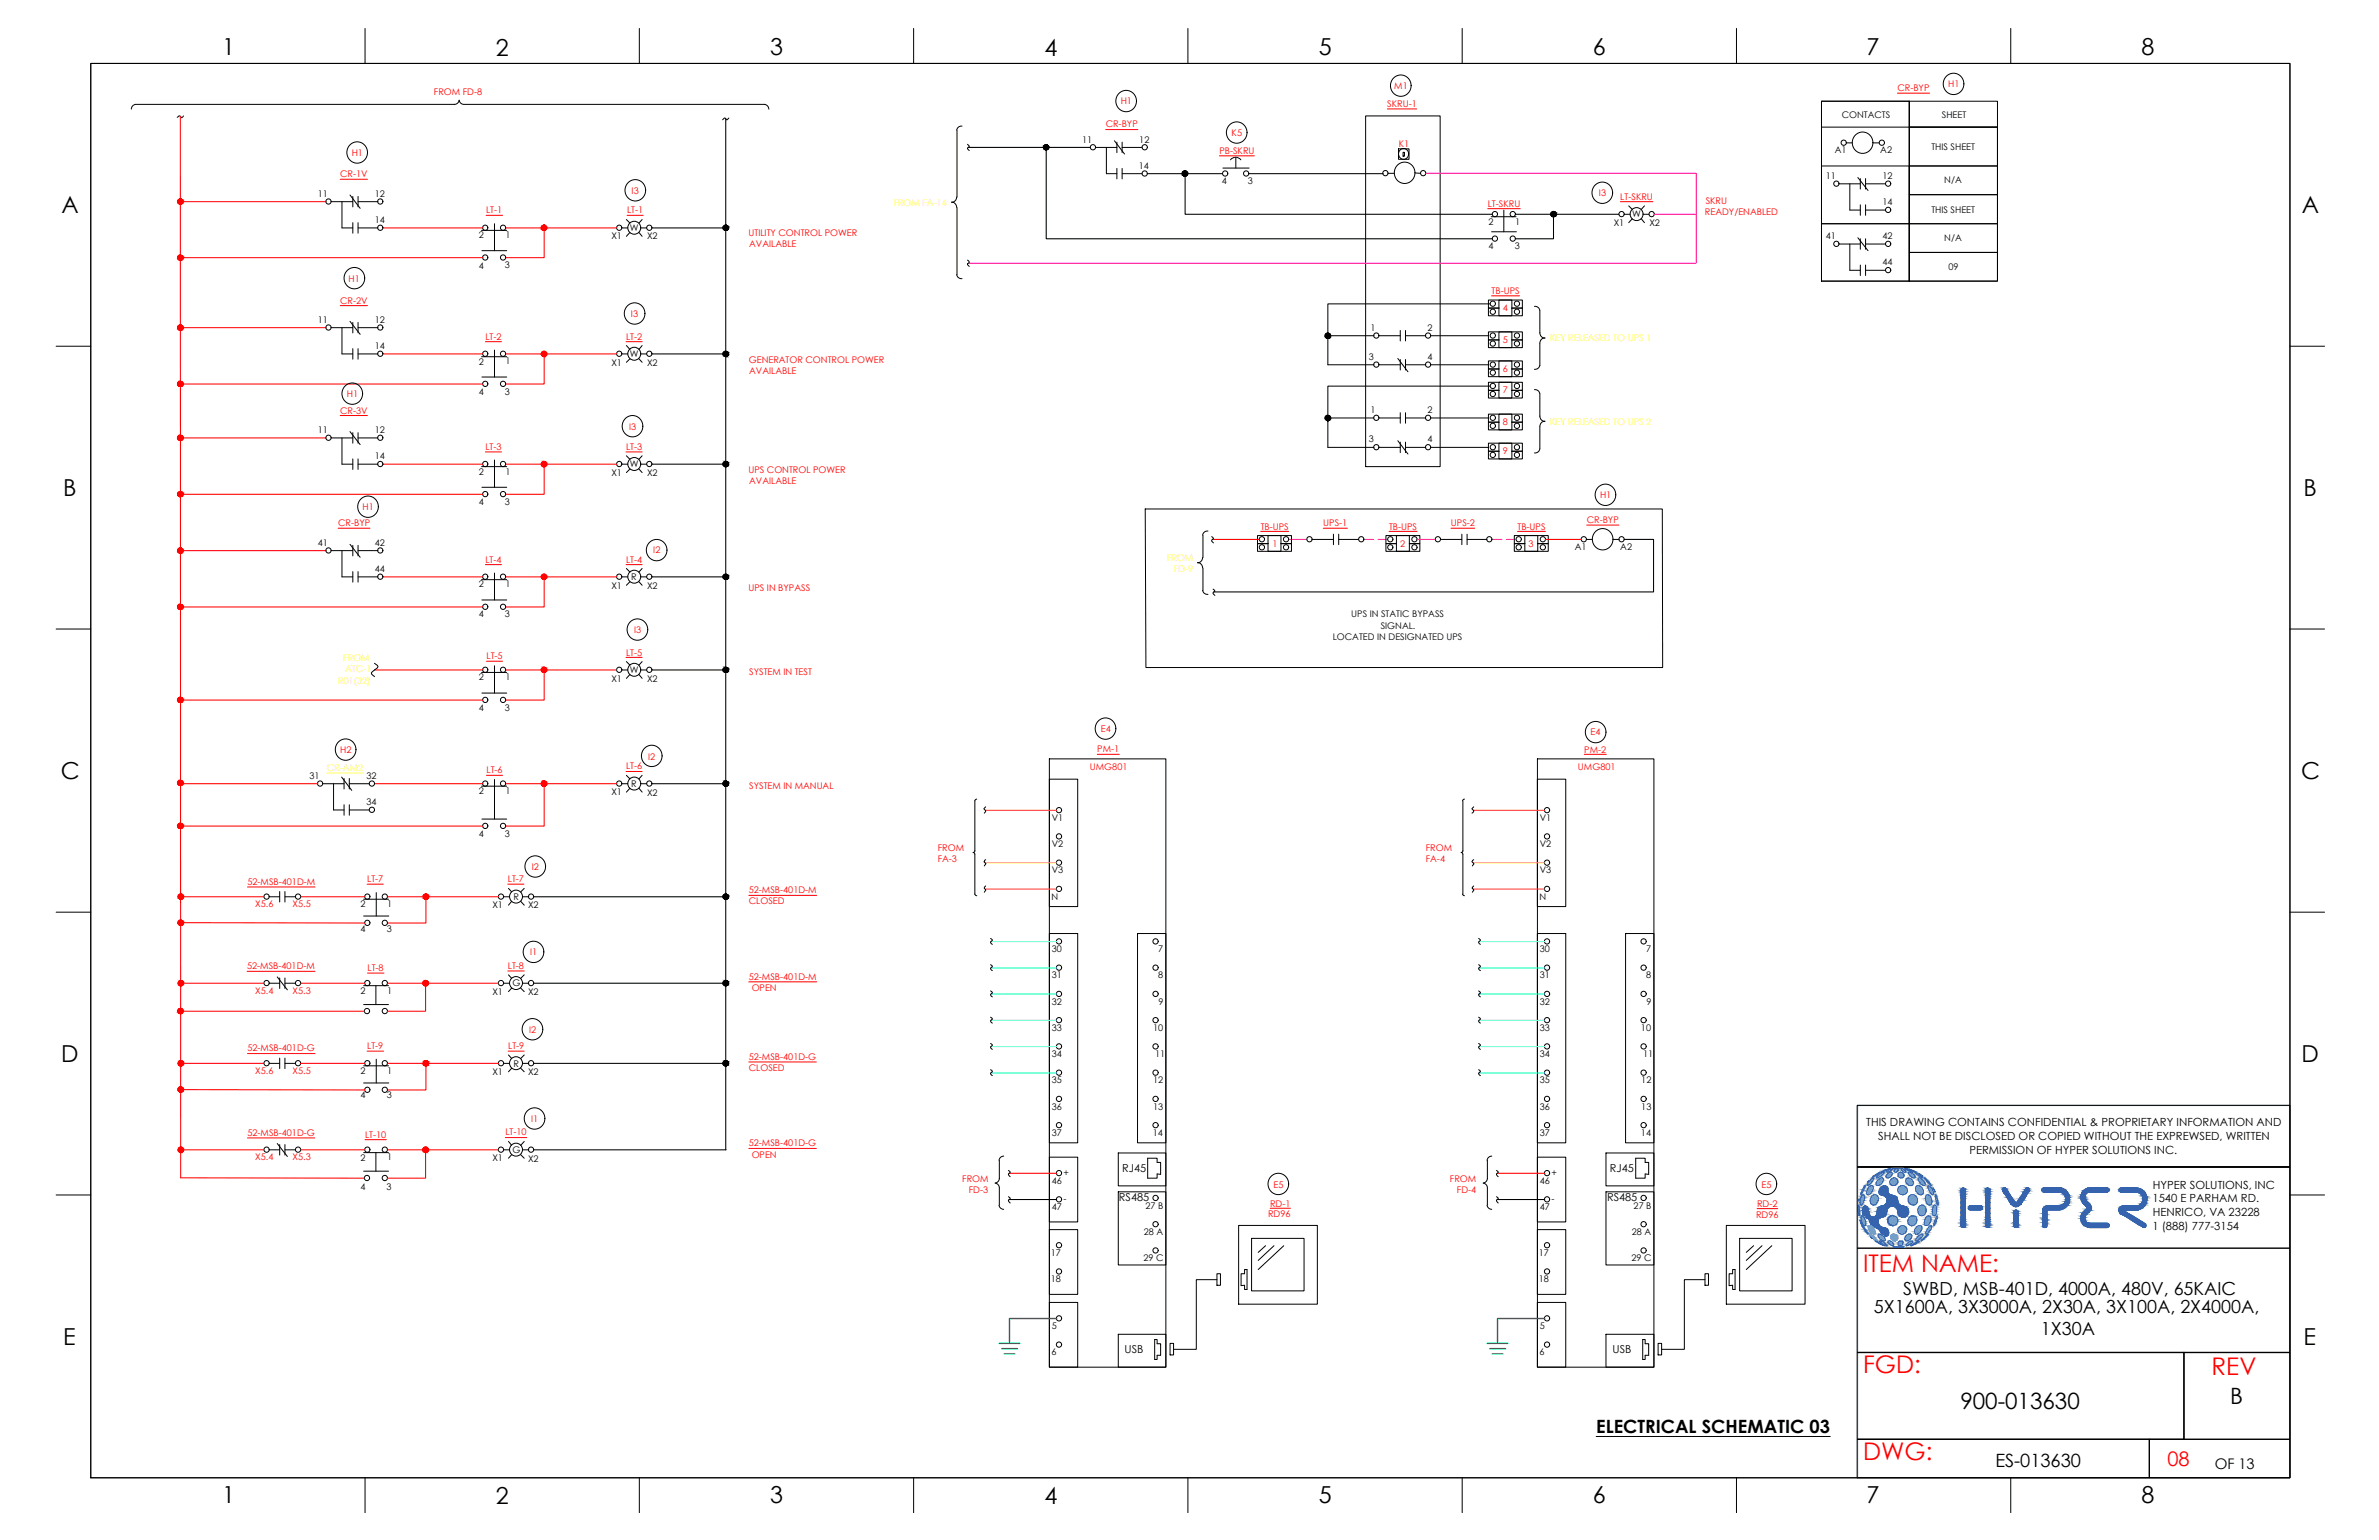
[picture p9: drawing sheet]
<svg xmlns="http://www.w3.org/2000/svg" width="432mm" height="279mm" viewBox="0 0 432 279" stroke-linecap="round" stroke-linejoin="round" font-family="sans-serif">
<defs><g id="words">
<g font-size="4.4" fill="#f00">
<text x="338.2" y="230.8">ITEM NAME:</text>
<text x="338.2" y="249.1">FGD:</text>
<text x="401.4" y="249.4">REV</text>
<text x="338.2" y="264.9">DWG:</text>
</g>
<g font-size="4.2">
<text x="40.4" y="10">1</text>
<text x="90" y="10.1">2</text>
<text x="139.8" y="10">3</text>
<text x="189.6" y="10.1">4</text>
<text x="239.4" y="10">5</text>
<text x="289.1" y="10">6</text>
<text x="338.8" y="10">7</text>
<text x="388.7" y="10">8</text>
<text x="11.1" y="38.7">A</text>
<text x="417.8" y="38.7">A</text>
<text x="11.5" y="90">B</text>
<text x="418.1" y="90">B</text>
<text x="11" y="141.3">C</text>
<text x="417.7" y="141.3">C</text>
<text x="11.1" y="192.7">D</text>
<text x="417.7" y="192.7">D</text>
<text x="11.5" y="244">E</text>
<text x="418.1" y="244">E</text>
<text x="40.4" y="272.7">1</text>
<text x="90" y="272.8">2</text>
<text x="139.8" y="272.7">3</text>
<text x="189.6" y="272.8">4</text>
<text x="239.4" y="272.7">5</text>
<text x="289.1" y="272.7">6</text>
<text x="338.8" y="272.7">7</text>
<text x="388.7" y="272.7">8</text>
</g>
<g font-size="4.1">
<text x="355.8" y="255.7">900-013630</text>
<text x="404.8" y="254.7">B</text>
</g>
<text font-size="3.6" fill="#f00" x="393.4" y="266">08</text>
<g font-size="3.3">
<text x="340.1" y="238.2">5X1600A, 3X3000A, 2X30A, 3X100A, 2X4000A,</text>
<text x="345.4" y="235">SWBD, MSB-401D, 4000A, 480V, 65KAIC</text>
<text x="370.4" y="242.1">1X30A</text>
<text x="289.7" y="259.9">ELECTRICAL SCHEMATIC 03</text>
<text x="362.2" y="266.1">ES-013630</text>
</g>
<text font-size="2.7" x="402" y="266.5">OF 13</text>
<g font-size="2">
<text x="338.7" y="204.4">THIS DRAWING CONTAINS CONFIDENTIAL &amp; PROPRIETARY INFORMATION AND</text>
<text x="340.9" y="206.8">SHALL NOT BE DISCLOSED OR COPIED WITHOUT THE EXPREWSED, WRITTEN</text>
<text x="357.5" y="209.3">PERMISSION OF HYPER SOLUTIONS INC.</text>
<text x="203.7" y="212.6">RJ45</text>
<text x="292.2" y="212.6">RJ45</text>
<text x="390.7" y="215.7">HYPER SOLUTIONS, INC</text>
<text x="203.1" y="217.9">RS485</text>
<text x="291.7" y="217.9">RS485</text>
<text x="390.7" y="218.1">1540 E PARHAM RD.</text>
<text x="390.7" y="220.6">HENRICO, VA 23228</text>
<text x="390.7" y="223.2">1 (888) 777-3154</text>
<text x="204.1" y="245.5">USB</text>
<text x="292.7" y="245.5">USB</text>
</g>
<g font-size="1.7" fill="#f00">
<text x="78.8" y="17.3">FROM FD-8</text>
<text x="253.1" y="16.2">M1</text>
<text x="344.4" y="16.6">CR-BYP</text>
<text x="353.6" y="15.8">H1</text>
<text x="200.7" y="23.1">CR-BYP</text>
<text x="203.4" y="18.9">H1</text>
<text x="251.8" y="19.4">SKRU-1</text>
<text x="63.8" y="28.3">H1</text>
<text x="221.3" y="28">PB-SKRU</text>
<text x="223.5" y="24.7">K5</text>
<text x="253.9" y="26.6">K1</text>
<text x="61.8" y="32.1">CR-1V</text>
<text x="114.6" y="35.1">I3</text>
<text x="290.2" y="35.6">I3</text>
<text x="88.2" y="38.7">LT-1</text>
<text x="113.8" y="38.7">LT-1</text>
<text x="270" y="37.5">LT-SKRU</text>
<text x="294.1" y="36.3">LT-SKRU</text>
<text x="309.5" y="39">READY/ENABLED</text>
<text x="309.6" y="37">SKRU</text>
<text x="135.9" y="42.9">UTILITY CONTROL POWER</text>
<text x="136" y="44.8">AVAILABLE</text>
<text x="63.3" y="51.1">H1</text>
<text x="270.7" y="53.3">TB-UPS</text>
<text x="61.8" y="55.1">CR-2V</text>
<text x="114.5" y="57.5">I3</text>
<text x="272.8" y="56.5">4</text>
<text x="88.1" y="61.6">LT-2</text>
<text x="113.6" y="61.6">LT-2</text>
<text x="135.9" y="65.8">GENERATOR CONTROL POWER</text>
<text x="272.8" y="62.2">5</text>
<text x="136" y="67.8">AVAILABLE</text>
<text x="272.8" y="67.5">6</text>
<text x="272.8" y="71.4">7</text>
<text x="61.8" y="75.1">CR-3V</text>
<text x="63" y="72.1">H1</text>
<text x="114.2" y="78">I3</text>
<text x="272.8" y="77.2">8</text>
<text x="88.1" y="81.6">LT-3</text>
<text x="113.6" y="81.6">LT-3</text>
<text x="272.8" y="82.4">9</text>
<text x="135.9" y="85.7">UPS CONTROL POWER</text>
<text x="136" y="87.8">AVAILABLE</text>
<text x="61.4" y="95.5">CR-BYP</text>
<text x="65.8" y="92.5">H1</text>
<text x="240.2" y="95.5">UPS-1</text>
<text x="263.4" y="95.5">UPS-2</text>
<text x="288" y="94.9">CR-BYP</text>
<text x="290.4" y="90.4">H1</text>
<text x="118.6" y="100.4">I2</text>
<text x="228.8" y="96.1">TB-UPS</text>
<text x="231" y="99.2">1</text>
<text x="252.1" y="96.1">TB-UPS</text>
<text x="254.2" y="99.2">2</text>
<text x="275.4" y="96.1">TB-UPS</text>
<text x="277.5" y="99.2">3</text>
<text x="88.1" y="102.1">LT-4</text>
<text x="113.6" y="102.1">LT-4</text>
<text x="135.9" y="107.2">UPS IN BYPASS</text>
<text x="88.3" y="119.6">LT-5</text>
<text x="113.6" y="118.9">LT-5</text>
<text x="115.1" y="114.8">I3</text>
<text x="136" y="122.4">SYSTEM IN TEST</text>
<text x="61.8" y="136.6">H2</text>
<text x="117.6" y="137.8">I2</text>
<text x="199.2" y="136.5">PM-1</text>
<text x="199.8" y="132.9">E4</text>
<text x="287.6" y="136.5">PM-2</text>
<text x="288.7" y="133.4">E4</text>
<text x="88.3" y="140.3">LT-6</text>
<text x="113.6" y="139.6">LT-6</text>
<text x="136" y="143.1">SYSTEM IN MANUAL</text>
<text x="197.8" y="139.7">UMG801</text>
<text x="286.4" y="139.7">UMG801</text>
<text x="170.2" y="154.3">FROM</text>
<text x="258.8" y="154.3">FROM</text>
<text x="44.9" y="160.5">52-MSB-401D-M</text>
<text x="66.6" y="160">LT-7</text>
<text x="92.2" y="160">LT-7</text>
<text x="96.5" y="157.8">I2</text>
<text x="170.2" y="156.4">FA-3</text>
<text x="258.8" y="156.4">FA-4</text>
<text x="46.3" y="164.6">X5.6</text>
<text x="53.1" y="164.6">X5.5</text>
<text x="135.9" y="162.1">52-MSB-401D-M</text>
<text x="135.9" y="164.1">CLOSED</text>
<text x="96.2" y="173.3">I1</text>
<text x="44.9" y="175.8">52-MSB-401D-M</text>
<text x="66.7" y="176.2">LT-8</text>
<text x="92.2" y="175.8">LT-8</text>
<text x="135.9" y="177.8">52-MSB-401D-M</text>
<text x="136.4" y="179.8">OPEN</text>
<text x="46.3" y="180.3">X5.4</text>
<text x="53.1" y="180.3">X5.3</text>
<text x="44.9" y="190.8">52-MSB-401D-G</text>
<text x="66.6" y="190.3">LT-9</text>
<text x="92.2" y="190.3">LT-9</text>
<text x="96" y="187.4">I2</text>
<text x="46.3" y="194.8">X5.6</text>
<text x="53.1" y="194.8">X5.5</text>
<text x="135.9" y="192.3">52-MSB-401D-G</text>
<text x="135.9" y="194.3">CLOSED</text>
<text x="96.4" y="203.6">I1</text>
<text x="44.9" y="206.1">52-MSB-401D-G</text>
<text x="66.3" y="206.4">LT-10</text>
<text x="91.7" y="206">LT-10</text>
<text x="135.9" y="208">52-MSB-401D-G</text>
<text x="46.3" y="210.5">X5.4</text>
<text x="53.1" y="210.5">X5.3</text>
<text x="136.4" y="210">OPEN</text>
<text x="174.7" y="214.4">FROM</text>
<text x="231.2" y="215.5">E5</text>
<text x="263.2" y="214.4">FROM</text>
<text x="319.8" y="215.5">E5</text>
<text x="175.9" y="216.4">FD-3</text>
<text x="230.2" y="220.9">RD96</text>
<text x="230.5" y="218.9">RD-1</text>
<text x="264.4" y="216.4">FD-4</text>
<text x="318.7" y="220.9">RD96</text>
<text x="318.9" y="218.9">RD-2</text>
</g>
<g font-size="1.7">
<text x="334.3" y="21.4">CONTACTS</text>
<text x="352.5" y="21.4">SHEET</text>
<text x="196.4" y="25.9">11</text>
<text x="206.8" y="25.9">12</text>
<text x="333" y="27.8">A1</text>
<text x="341.3" y="27.8">A2</text>
<text x="350.5" y="27.2">THIS SHEET</text>
<text x="57.7" y="35.7">11</text>
<text x="68" y="35.7">12</text>
<text x="206.7" y="30.6">14</text>
<text x="221.8" y="33.4">4</text>
<text x="226.5" y="33.4">3</text>
<text x="331.4" y="32.5">11</text>
<text x="341.7" y="32.5">12</text>
<text x="352.9" y="33.2">N/A</text>
<text x="68" y="40.5">14</text>
<text x="114.3" y="41.9">W</text>
<text x="270.2" y="40.8">2</text>
<text x="275" y="40.8">1</text>
<text x="292.9" y="41">X1</text>
<text x="296.3" y="39.4">W</text>
<text x="299.4" y="41">X2</text>
<text x="341.7" y="37.2">14</text>
<text x="350.5" y="38.6">THIS SHEET</text>
<text x="86.9" y="43.3">2</text>
<text x="91.7" y="43.3">1</text>
<text x="111" y="43.4">X1</text>
<text x="117.4" y="43.4">X2</text>
<text x="270.2" y="45.2">4</text>
<text x="274.9" y="45.2">3</text>
<text x="331.4" y="43.4">41</text>
<text x="341.7" y="43.4">42</text>
<text x="352.9" y="43.7">N/A</text>
<text x="86.9" y="48.7">4</text>
<text x="91.7" y="48.7">3</text>
<text x="341.7" y="48.1">44</text>
<text x="353.7" y="49">09</text>
<text x="57.7" y="58.6">11</text>
<text x="68" y="58.6">12</text>
<text x="68" y="63.3">14</text>
<text x="114.3" y="64.8">W</text>
<text x="248.4" y="65.3">3</text>
<text x="248.8" y="60">1</text>
<text x="259.1" y="65.4">4</text>
<text x="259.1" y="60.1">2</text>
<text x="86.9" y="66.2">2</text>
<text x="86.9" y="71.6">4</text>
<text x="91.7" y="71.6">3</text>
<text x="91.7" y="66.1">1</text>
<text x="111" y="66.4">X1</text>
<text x="117.4" y="66.4">X2</text>
<text x="248.8" y="74.9">1</text>
<text x="259.1" y="75">2</text>
<text x="57.7" y="78.6">11</text>
<text x="68" y="78.6">12</text>
<text x="68" y="83.3">14</text>
<text x="248.4" y="80.3">3</text>
<text x="259.1" y="80.3">4</text>
<text x="86.9" y="86.1">2</text>
<text x="91.7" y="86.1">1</text>
<text x="111" y="86.3">X1</text>
<text x="114.3" y="84.8">W</text>
<text x="117.4" y="86.4">X2</text>
<text x="86.9" y="91.6">4</text>
<text x="91.7" y="91.6">3</text>
<text x="57.7" y="99">41</text>
<text x="68" y="99">42</text>
<text x="285.8" y="99.8">A1</text>
<text x="294.1" y="99.8">A2</text>
<text x="68" y="103.8">44</text>
<text x="86.9" y="106.6">2</text>
<text x="91.7" y="106.6">1</text>
<text x="111" y="106.8">X1</text>
<text x="114.6" y="105.2">R</text>
<text x="117.4" y="106.8">X2</text>
<text x="86.9" y="112">4</text>
<text x="91.7" y="112">3</text>
<text x="245.3" y="112">UPS IN STATIC BYPASS</text>
<text x="241.9" y="116">LOCATED IN DESIGNATED UPS</text>
<text x="250.6" y="114.1">SIGNAL.</text>
<text x="86.9" y="123.5">2</text>
<text x="91.7" y="123.5">1</text>
<text x="111" y="123.6">X1</text>
<text x="114.3" y="122.1">W</text>
<text x="117.4" y="123.7">X2</text>
<text x="86.9" y="128.9">4</text>
<text x="91.7" y="128.9">3</text>
<text x="56.2" y="141.3">31</text>
<text x="66.5" y="141.3">32</text>
<text x="114.6" y="142.8">R</text>
<text x="66.5" y="146.1">34</text>
<text x="86.9" y="144.1">2</text>
<text x="91.7" y="144.1">1</text>
<text x="111" y="144.3">X1</text>
<text x="117.4" y="144.3">X2</text>
<text x="190.9" y="148.9">V1</text>
<text x="279.5" y="148.9">V1</text>
<text x="86.9" y="151.8">4</text>
<text x="91.7" y="151.8">3</text>
<text x="190.9" y="153.7">V2</text>
<text x="279.5" y="153.7">V2</text>
<text x="190.9" y="158.4">V3</text>
<text x="279.5" y="158.4">V3</text>
<text x="65.4" y="164.6">2</text>
<text x="70.3" y="164.6">1</text>
<text x="89.4" y="164.8">X1</text>
<text x="93.2" y="163.3">R</text>
<text x="95.8" y="164.8">X2</text>
<text x="190.8" y="163.2">N</text>
<text x="279.4" y="163.2">N</text>
<text x="65.4" y="169.1">4</text>
<text x="70.2" y="169.1">3</text>
<text x="190.9" y="172.7">30</text>
<text x="210.2" y="172.7">7</text>
<text x="279.5" y="172.7">30</text>
<text x="298.8" y="172.7">7</text>
<text x="93" y="179">G</text>
<text x="190.9" y="177.5">31</text>
<text x="210.2" y="177.5">8</text>
<text x="279.5" y="177.5">31</text>
<text x="298.8" y="177.5">8</text>
<text x="65.4" y="180.3">2</text>
<text x="70.3" y="180.3">1</text>
<text x="89.4" y="180.5">X1</text>
<text x="95.8" y="180.5">X2</text>
<text x="190.9" y="182.3">32</text>
<text x="210.3" y="182.3">9</text>
<text x="279.5" y="182.3">32</text>
<text x="298.9" y="182.3">9</text>
<text x="190.9" y="187">33</text>
<text x="190.9" y="191.8">34</text>
<text x="209.3" y="187">10</text>
<text x="209.6" y="191.8">11</text>
<text x="279.5" y="187">33</text>
<text x="279.5" y="191.8">34</text>
<text x="297.8" y="187">10</text>
<text x="298.2" y="191.8">11</text>
<text x="65.4" y="194.8">2</text>
<text x="70.3" y="194.8">1</text>
<text x="89.4" y="195">X1</text>
<text x="93.2" y="193.5">R</text>
<text x="95.8" y="195">X2</text>
<text x="190.9" y="196.5">35</text>
<text x="209.3" y="196.5">12</text>
<text x="279.5" y="196.5">35</text>
<text x="297.9" y="196.5">12</text>
<text x="65.4" y="199.3">4</text>
<text x="70.2" y="199.3">3</text>
<text x="190.9" y="201.3">36</text>
<text x="209.3" y="201.3">13</text>
<text x="279.5" y="201.3">36</text>
<text x="297.9" y="201.3">13</text>
<text x="93" y="209.2">G</text>
<text x="190.9" y="206.1">37</text>
<text x="209.3" y="206.1">14</text>
<text x="279.5" y="206.1">37</text>
<text x="297.8" y="206.1">14</text>
<text x="65.4" y="216">4</text>
<text x="65.4" y="210.6">2</text>
<text x="70.1" y="216">3</text>
<text x="70.3" y="210.5">1</text>
<text x="89.4" y="210.7">X1</text>
<text x="95.8" y="210.8">X2</text>
<text x="190.9" y="214.8">46</text>
<text x="193" y="213.3">+</text>
<text x="279.5" y="214.8">46</text>
<text x="281.6" y="213.3">+</text>
<text x="190.9" y="219.5">47</text>
<text x="193" y="218.1">-</text>
<text x="207.9" y="219.3">27 B</text>
<text x="279.5" y="219.5">47</text>
<text x="281.6" y="218.1">-</text>
<text x="296.5" y="219.3">27 B</text>
<text x="190.7" y="227.9">17</text>
<text x="207.6" y="224">28 A</text>
<text x="279.3" y="227.9">17</text>
<text x="296.2" y="224">28 A</text>
<text x="190.7" y="232.6">18</text>
<text x="207.5" y="228.8">29 C</text>
<text x="279.3" y="232.6">18</text>
<text x="296.1" y="228.8">29 C</text>
<text x="190.8" y="245.9">6</text>
<text x="190.9" y="241.1">5</text>
<text x="279.4" y="245.9">6</text>
<text x="279.5" y="241.1">5</text>
</g>
<g font-size="1.7" fill="#ff0">
<text x="162.2" y="37.4">FROM FA-14</text>
<text x="281.3" y="61.9">KEY RELEASED TO UPS 1</text>
<text x="281.3" y="77">KEY RELEASED TO UPS 2</text>
<text x="211.8" y="101.7">FROM</text>
<text x="213.1" y="103.7">FD-9</text>
<text x="62.3" y="120">FROM</text>
<text x="61.4" y="124">R01(32)</text>
<text x="62.6" y="122">ATC-1</text>
<text x="59.3" y="139.9">CR-AM2</text>
</g>
</g></defs>
<!-- layer: GRID -->
<path d="M415.6 200.5h-78.5v67.5" fill="none" stroke="#6ec1dd" stroke-width=".25"/>
<!-- layer: 0 -->
<g fill="none" stroke="#000" stroke-width=".18">
<path d="M16.5 11.5h399.1v256.6h-399.1zM66.3 5.2v6.3M116 5.2v6.3M138.8 18.9a.86 .86 0 0 1 .7 .9M138.8 18.9h-54.6a.88 .88 0 0 1-.9-.7 .86 .86 0 0 1-.8 .7h-57.9a.86 .86 0 0 0-.8 .9M165.8 5.2v6.3M215.6 5.2v6.3M265.4 5.2v6.3M315.2 5.2v6.3M365 5.2v6.3M33.3 21l-.3 .4-.3-.4-.5 .3M60.2 36.6h3.8"/>
<path d="M62.1 36.6v4.8h1.9M63.5 35.4l1.9 2.4M64 35.6v1.9M65 36.6h3.6M65 35.6v1.9M113.7 39.8l.6 .7M116.6 39.8l-.6 .7M132.3 21.4l-.3 .3-.5-.3-.3 .3M172.7 36.7a.95 .95 0 0 1 .9 .9M173.6 35.7a.95 .95 0 0 1-.9 1M173.7 23.6v12.2M173.7 37.7v12.2"/>
<path d="M174.6 22.9a.86 .86 0 0 0-1 .7M175.6 26.2l.3 .3-.3 .4 .3 .4M198.8 26.7h3.9M200.8 26.7v4.8h1.9M202.3 25.5l1.8 2.5M202.7 25.8v1.9M202.7 30.6v1.9M203.7 26.7h3.6M203.7 25.8v1.9M203.7 30.6v1.9M203.7 31.5h3.6M222 30.5h4.7"/>
<path d="M223.3 29a1.17 1.17 0 0 1 1.9 0M224.3 28.6v1.9M247.9 21h13.5v63.7h-13.5zM253.8 27h1.9v1.9h-1.9zM254.7 27.6h.2v.7h-.2zM270.7 39.3h4.5M273 38.1v4M294.8 38.9h1.1M295.6 37.4l.7 .6M296.3 39.7l-.7 .7M297.9 39.7l.6 .7M298.3 38.9h1"/>
<path d="M298.5 37.4l-.6 .6M333.8 33.4h3.9M335.1 25.9h1.1M335.8 33.4v4.7h1.9M337.2 32.2l1.9 2.4M337.7 32.4v1.9M337.7 37.2v1.9M338.6 33.4h3.6M338.6 32.4v1.9M338.6 37.2v1.9M338.6 38.1h3.6M340 25.9h1.1"/>
<path d="M60.2 59.5h3.8M62.1 59.5v4.7h1.9M63.5 58.3l1.9 2.4M64 40.4v1.9M64 58.5v1.9M65 41.4h3.6M65 40.4v1.9M65 58.5v1.9M65 59.5h3.6M87.4 41.8h4.6M87.5 45.5h4.5M89.8 40.6v4.9"/>
<path d="M112.9 41.4h1M114.3 42.2l-.6 .7M116 42.2l.6 .7M116.4 41.4h1M173.6 49.8a.86 .86 0 0 0 1 .8M175.6 47.2l.3 .3-.3 .3v.2l.3 .3M254.2 60v1.9M255.1 60v1.9M270.5 55.1h-29.5v5.8h8.4M270.7 42.1h4.5M272.1 55.9h-1.9v-1.5h6.1v1.5h-1.9M272.1 55.9v-1.5h2.3v1.5"/>
<path d="M272.1 55.9h-1.9v1.4h6.1v-1.4h-1.9M272.1 55.9v1.4h2.3v-1.4M278.5 55.6a.86 .86 0 0 1 1 .7M279.5 56.3v4.1M333.8 44.3h3.9M335.8 44.3v4.7h1.9M337.2 43.1l1.9 2.4M337.7 43.3v1.9M337.7 48.1v1.9M338.6 43.3v1.9M338.6 48.1v1.9M338.6 44.3h3.6"/>
<path d="M338.6 49h3.6M10.2 62.8h6.3M60.2 79.5h3.8M62.1 79.5v4.7h1.9M63.5 78.3l1.9 2.4M64 63.3v1.9M64 78.5v1.9M65 63.3v1.9M65 78.5v1.9M65 64.2h3.6M65 79.5h3.6M87.4 64.7h4.6"/>
<path d="M87.5 68.4h4.5M89.8 63.5v4.9M112.9 64.2h1M113.7 62.7l.6 .7M114.3 65.1l-.6 .6M116 65.1l.6 .6M116.4 64.2h1M116.6 62.7l-.6 .7M241 60.9v5.3h8.4M241 75.8v5.4h8.4M241 75.8h8.4M250.3 66.2h3.9"/>
<path d="M250.3 60.9h3.9M250.3 75.8h3.9M253.7 65l1.9 2.5M253.7 80l1.9 2.4M254.2 65.2v1.9M254.2 74.9v1.9M255.1 66.2h3.7M255.1 65.2v1.9M255.1 74.9v1.9M255.1 60.9h3.7M255.1 75.8h3.7M259.7 66.2h10.5"/>
<path d="M259.7 60.9h10.5M259.7 75.8h10.5M270.5 70.1h-29.5v5.7M272.1 61.7h-1.9v-1.5h6.1v1.5h-1.9M272.1 61.7v-1.5h2.3v1.5M272.1 61.7h-1.9v1.4h6.1v-1.4h-1.9M272.1 61.7v1.4h2.3v-1.4M272.1 66.9h-1.9v-1.4h6.1v1.4h-1.9M272.1 66.9v-1.4h2.3v1.4M272.1 66.9h-1.9v1.4h6.1v-1.4h-1.9M272.1 66.9v1.4h2.3v-1.4M272.1 76.6h-1.9v-1.5h6.1v1.5h-1.9"/>
<path d="M272.1 76.6v-1.5h2.3v1.5M272.1 76.6h-1.9v1.4h6.1v-1.4h-1.9M272.1 76.6v1.4h2.3v-1.4M272.1 70.8h-1.9v-1.4h6.1v1.4h-1.9M272.1 70.8v-1.4h2.3v1.4M272.1 70.8h-1.9v1.4h6.1v-1.4h-1.9M272.1 70.8v1.4h2.3v-1.4M278.5 70.7a.86 .86 0 0 1 1 .7M279.5 66.3a.86 .86 0 0 1-1 .7M279.5 71.5v4a.95 .95 0 0 0 .9 1M279.5 62.3v4M279.5 77.4v4"/>
<path d="M279.5 60.4a.95 .95 0 0 0 .9 1M280.4 61.3a.95 .95 0 0 0-.9 1M280.4 76.4a.95 .95 0 0 0-.9 1M415.6 62.8h6.3M60.2 99.9h3.8M62.1 99.9v4.8h1.9M63.5 98.8l1.9 2.3M64 83.3v1.9M64 98.9v2M65 83.3v1.9M65 98.9v2M65 84.2h3.6"/>
<path d="M65 99.9h3.6M87.4 84.7h4.6M87.5 88.4h4.5M89.8 83.5v4.9M112.9 84.2h1M113.7 82.7l.6 .6M114.3 85.1l-.6 .6M116 85.1l.6 .6M116.4 84.2h1M116.6 82.7l-.6 .6M207.9 92.3h93.8l.1 28.8h-93.8zM218.3 97.1v4.1"/>
<path d="M219.3 96.4a.86 .86 0 0 0-1 .7M219.9 97.4l.3 .3-.3 .3v.2l.3 .3M230.2 98.6h-2v-1.4h6.2v1.4h-1.9M230.2 98.6v-1.4h2.3v1.4M230.2 98.6h-2v1.4h6.2v-1.4h-1.9M230.2 98.6v1.4h2.3v-1.4M238.2 97.9h3.8M242 96.9v1.9M243 97.9h3.6M243 96.9v1.9M250.3 81.2h3.9M253.5 98.6h-1.9v-1.4h6.1v1.4h-1.9"/>
<path d="M253.5 98.6v-1.4h2.3v1.4M253.5 98.6h-1.9v1.4h6.1v-1.4h-1.9M253.5 98.6v1.4h2.3v-1.4M254.2 80.2v1.9M255.1 80.2v1.9M255.1 81.2h3.7M259.7 81.2h10.5M261.5 97.9h3.8M265.3 96.9v1.9M266.3 97.9h3.6M266.3 96.9v1.9M272.1 81.9h-1.9v-1.5h6.1v1.5h-1.9"/>
<path d="M272.1 81.9v-1.5h2.3v1.5M272.1 81.9h-1.9v1.4h6.1v-1.4h-1.9M272.1 81.9v1.4h2.3v-1.4M276.8 98.6h-1.9v-1.4h6.1v1.4h-1.9M276.8 98.6v-1.4h2.3v1.4M276.8 98.6h-1.9v1.4h6.1v-1.4h-1.9M276.8 98.6v1.4h2.3v-1.4M279.5 81.4a.86 .86 0 0 1-1 .8M287.9 97.9h1.1M292.8 97.9h1.1M10.2 114.1h6.3M64 103.7v1.9"/>
<path d="M65 103.7v1.9M65 104.7h3.6M87.4 105.2h4.6M87.5 108.9h4.5M89.8 104v4.9M112.9 104.7h1M113.7 103.1l.6 .7M114.3 105.6l-.6 .6M116 105.6l.6 .6M116.4 104.7h1M116.6 103.1l-.6 .7M217.4 102.1a.95 .95 0 0 1 .9 .9"/>
<path d="M218.3 101.1a.95 .95 0 0 1-.9 1M218.3 107.1a.86 .86 0 0 0 1 .7M218.3 103.1v4M220.2 106.9l.3 .3-.3 .3v.2l.3 .3M415.6 114.1h6.3M68 120.3l.6 .6-1.2 1.2 .6 .7M87.4 122h4.6M87.5 125.7h4.5M89.8 120.8v4.9M112.9 121.6h1M113.7 120l.6 .7M114.3 122.4l-.6 .7"/>
<path d="M116 122.4l.6 .7M116.4 121.6h1M116.6 120l-.6 .7M190.5 137.7h21.1v110.3h-21.1zM279 137.7h21.2v110.3h-21.2zM58.6 142.2h3.8M60.5 142.2v4.8h1.9M62 141l1.8 2.4M62.4 141.2v1.9M62.4 146v1.9M63.4 142.2h3.6M63.4 141.2v1.9"/>
<path d="M63.4 146v1.9M63.4 147h3.6M87.4 142.6h4.6M87.5 148.6h4.5M89.8 141.4v7.2M112.9 142.2h1M113.7 140.7l.6 .6M114.3 143l-.6 .7M116 143l.6 .7M116.4 142.2h1M116.6 140.7l-.6 .6M176.6 154.6l.3 .4v7.3"/>
<path d="M177.3 145l-.4 .3v9.1l-.3 .3M178.9 146.4l-.3 .3 .3 .4-.2 .4M178.9 156l-.3 .4 .3 .2-.2 .5M190.5 141.4h5.1v23.1h-5.1zM265.2 154.6l.3 .4v7.3M265.5 145.3v9.1l-.3 .3M265.8 145l-.3 .3M267.5 146.4l-.3 .3 .3 .5-.3 .3M267.5 156l-.3 .3 .3 .3-.3 .5M279 141.4h5.2v23.1h-5.2zM10.2 165.5h6.3M48.9 162.7h1.9"/>
<path d="M48.9 178.4h1.9M50.3 177.2l1.9 2.4M50.8 161.7v2M50.8 177.4v1.9M51.7 162.7h1.9M51.7 178.4h1.9M51.7 161.7v2M51.7 177.4v1.9M66 163.1h4.5M66 166.2h4.6M66 178.8h4.5M68.2 178.8v3.5"/>
<path d="M68.3 161.9v4.3M91.4 162.7h1.1M91.4 178.4h1.1M92.3 161.2l.6 .6M92.3 176.9l.6 .6M92.9 163.5l-.6 .7M92.9 179.3l-.6 .6M94.5 163.5l.7 .7M94.5 179.3l.7 .6M94.9 162.7h1.1M94.9 178.4h1.1M95.2 161.2l-.7 .6"/>
<path d="M95.2 176.9l-.7 .6M176.9 162.2l.4 .3M178.9 160.7l-.2 .4 .2 .5-.2 .3M179.8 170.3l.3 .2-.3 .4 .3 .4M179.8 175l.3 .3-.3 .4 .3 .4M179.8 179.8l.3 .2-.3 .4 .3 .5M190.5 169.4h5.1v37.9h-5.1zM206.5 169.4h5.1v37.9h-5.1zM265.5 162.2l.3 .3M267.5 160.7l-.3 .4 .3 .3-.3 .5M268.4 170.3l.3 .2-.3 .4 .3 .4M268.4 175l.3 .3-.3 .4 .3 .4"/>
<path d="M268.4 179.8l.3 .2-.3 .4 .3 .5M279 169.4h5.2v37.9h-5.2zM295 169.4h5.2v37.9h-5.2zM415.6 165.5h6.3M48.9 192.9h1.9M50.8 192v1.9M51.7 192v1.9M51.7 192.9h1.9M66 182.3h4.5M66 193.4h4.5M66 196.5h4.6M68.3 192.2v4.3"/>
<path d="M91.4 192.9h1.1M92.3 191.4l.6 .6M92.9 193.8l-.6 .7M94.5 193.8l.7 .7M94.9 192.9h1.1M95.2 191.4l-.7 .6M179.8 184.5l.3 .3-.3 .4 .3 .4M179.8 189.3l.3 .3-.3 .3 .3 .5M179.8 194.1l.3 .2-.3 .4 .3 .4M268.4 184.5l.3 .3-.3 .4 .3 .4M268.4 189.3l.3 .3-.3 .3 .3 .5M268.4 194.1l.3 .2-.3 .4 .3 .4"/>
<path d="M10.2 216.8h6.3M48.9 208.6h1.9M50.3 207.5l1.9 2.3M50.8 207.7v1.9M51.7 207.7v1.9M51.7 208.6h1.9M66 209.1h4.5M66 212.5h4.5M68.2 209.1v3.4M91.4 208.6h1.1M92.3 207.1l.6 .7M92.9 209.5l-.6 .6"/>
<path d="M94.5 209.5l.7 .6M94.9 208.6h1.1M95.2 207.1l-.7 .7M181.3 218.7a.86 .86 0 0 0 .9 .7M181.4 210.5v3.3M181.4 215.5v3.1M181.4 213.8a.88 .88 0 0 1-.8 .8 .86 .86 0 0 1 .8 .9M182.2 209.8a.86 .86 0 0 0-.9 .7M183 212.4l.4 .2-.4 .4 .4 .5M183 217.1l.4 .3-.4 .4 .4 .5M190.5 209.9h5.1v11.8h-5.1zM203 209.2h8.6v6h-8.6z"/>
<path d="M203 216.2h8.6v13.3h-8.6zM208.3 210.1h1.7v.8h.7v2.2l-.7-.1v.8h-1.7zM269.9 218.7a.86 .86 0 0 0 .9 .7M270 210.5v3.3M270 215.5v3.1M270 213.8a.88 .88 0 0 1-.8 .8 .86 .86 0 0 1 .8 .9M270.8 209.8a.86 .86 0 0 0-.9 .7M271.6 212.4l.3 .2-.3 .4 .3 .5M271.6 217.1l.3 .3-.3 .4 .3 .5M279 209.9h5.2v11.8h-5.2zM291.5 209.2h8.7v6h-8.7zM291.5 216.2h8.7v13.3h-8.7z"/>
<path d="M296.9 210.1h1.7v.8h.6v2.2l-.6-.1v.8h-1.7zM337.1 211.7h78.5M415.6 216.8h6.3M190.5 236.3h5.1v11.7h-5.1zM190.5 223.1h5.1v11.7h-5.1zM220.9 232.2h-3.8v12.6h-4.1M220.9 231.1h.6v2.1h-.6zM224.8 222.3h14.3v14.3h-14.3zM225.9 230.3h.4v3.6h-.4v-.7h-.6v-2.1h.6zM227.2 224.7h9.5v9.5h-9.5zM229.7 226l-1.3 1.2M231.2 226l-2.8 2.7"/>
<path d="M233 226l-4.6 4.3M279 236.3h5.2v11.7h-5.2zM279 223.1h5.2v11.7h-5.2zM309.5 232.2h-3.8v12.6h-4.1M309.5 231.1h.6v2.1h-.6zM313.3 222.3h14.3v14.3h-14.3zM314.5 230.3h.4v3.6h-.4v-.7h-.7v-2.1h.7zM315.8 224.7h9.5v9.5h-9.5zM318.3 226l-1.3 1.2M319.8 226l-2.8 2.7M321.6 226l-4.6 4.3M203 242.1h8.6v5.9h-8.6z"/>
<path d="M209.6 243h.4v.8h.7v2.1h-.7v.7h-.4zM212.4 243.7h.6v2.1h-.6zM291.5 242.1h8.7v5.9h-8.7zM298.2 243h.4v.8h.6v2.1h-.6v.7h-.4zM301 243.7h.6v2.1h-.6zM337.1 245.4h59.3v15.7h-59.3M66.3 268.1v6.4M116 268.1v6.4M165.8 268.1v6.4M215.6 268.1v6.4M265.4 268.1v6.4M315.2 268.1v6.4"/>
<path d="M365 268.1v6.4"/>
<circle cx="204.4" cy="18.3" r="1.91"/>
<circle cx="254.2" cy="15.5" r="1.91"/>
<circle cx="354.5" cy="15.2" r="1.91"/>
<circle cx="59.6" cy="36.6" r=".48"/>
<circle cx="64.8" cy="27.7" r="1.91"/>
<circle cx="69" cy="36.6" r=".48"/>
<circle cx="115.3" cy="34.5" r="1.91"/>
<circle cx="198.4" cy="26.7" r=".48"/>
<circle cx="207.8" cy="26.7" r=".48"/>
<circle cx="207.8" cy="31.5" r=".48"/>
<circle cx="222.4" cy="31.5" r=".48"/>
<circle cx="224.4" cy="24" r="1.91"/>
<circle cx="226.2" cy="31.5" r=".48"/>
<circle cx="251.5" cy="31.4" r=".48"/>
<circle cx="254.7" cy="27.9" r=".95"/>
<circle cx="254.9" cy="31.4" r="1.91"/>
<circle cx="258.3" cy="31.4" r=".48"/>
<circle cx="271.3" cy="38.8" r=".48"/>
<circle cx="274.6" cy="38.8" r=".48"/>
<circle cx="290.8" cy="35" r="1.91"/>
<circle cx="294.3" cy="38.8" r=".48"/>
<circle cx="297" cy="38.8" r="1.17"/>
<circle cx="299.8" cy="38.8" r=".48"/>
<circle cx="333.3" cy="33.3" r=".48"/>
<circle cx="334.6" cy="25.9" r=".48"/>
<circle cx="338" cy="25.9" r="1.91"/>
<circle cx="341.6" cy="25.9" r=".48"/>
<circle cx="342.7" cy="33.3" r=".48"/>
<circle cx="342.7" cy="38.1" r=".48"/>
<circle cx="59.6" cy="59.4" r=".48"/>
<circle cx="64.3" cy="50.5" r="1.91"/>
<circle cx="69" cy="59.4" r=".48"/>
<circle cx="69" cy="41.3" r=".48"/>
<circle cx="88.1" cy="46.7" r=".48"/>
<circle cx="88.1" cy="41.3" r=".48"/>
<circle cx="91.3" cy="46.7" r=".48"/>
<circle cx="91.3" cy="41.3" r=".48"/>
<circle cx="112.4" cy="41.3" r=".48"/>
<circle cx="115.1" cy="41.3" r="1.17"/>
<circle cx="115.2" cy="56.9" r="1.91"/>
<circle cx="117.9" cy="41.3" r=".48"/>
<circle cx="271" cy="56.6" r=".48"/>
<circle cx="271" cy="55.1" r=".48"/>
<circle cx="271.3" cy="43.3" r=".48"/>
<circle cx="274.6" cy="43.3" r=".48"/>
<circle cx="275.3" cy="56.6" r=".48"/>
<circle cx="275.3" cy="55.1" r=".48"/>
<circle cx="333.3" cy="44.2" r=".48"/>
<circle cx="342.7" cy="44.2" r=".48"/>
<circle cx="342.7" cy="49" r=".48"/>
<circle cx="59.6" cy="79.4" r=".48"/>
<circle cx="63.9" cy="71.4" r="1.91"/>
<circle cx="69" cy="79.4" r=".48"/>
<circle cx="69" cy="64.2" r=".48"/>
<circle cx="88.1" cy="64.2" r=".48"/>
<circle cx="88.1" cy="69.6" r=".48"/>
<circle cx="91.3" cy="69.6" r=".48"/>
<circle cx="91.3" cy="64.2" r=".48"/>
<circle cx="112.4" cy="64.2" r=".48"/>
<circle cx="114.8" cy="77.3" r="1.91"/>
<circle cx="115.1" cy="64.2" r="1.17"/>
<circle cx="117.9" cy="64.2" r=".48"/>
<circle cx="249.8" cy="66.1" r=".48"/>
<circle cx="249.8" cy="75.8" r=".48"/>
<circle cx="249.8" cy="60.9" r=".48"/>
<circle cx="259.2" cy="60.9" r=".48"/>
<circle cx="259.2" cy="75.8" r=".48"/>
<circle cx="259.2" cy="66.1" r=".48"/>
<circle cx="271" cy="70" r=".48"/>
<circle cx="271" cy="60.9" r=".48"/>
<circle cx="271" cy="62.3" r=".48"/>
<circle cx="271" cy="77.3" r=".48"/>
<circle cx="271" cy="66.1" r=".48"/>
<circle cx="271" cy="75.8" r=".48"/>
<circle cx="271" cy="71.5" r=".48"/>
<circle cx="271" cy="67.6" r=".48"/>
<circle cx="275.3" cy="67.6" r=".48"/>
<circle cx="275.3" cy="60.9" r=".48"/>
<circle cx="275.3" cy="62.3" r=".48"/>
<circle cx="275.3" cy="75.8" r=".48"/>
<circle cx="275.3" cy="70" r=".48"/>
<circle cx="275.3" cy="66.1" r=".48"/>
<circle cx="275.3" cy="77.3" r=".48"/>
<circle cx="275.3" cy="71.5" r=".48"/>
<circle cx="59.6" cy="99.9" r=".48"/>
<circle cx="66.8" cy="91.9" r="1.91"/>
<circle cx="69" cy="84.2" r=".48"/>
<circle cx="69" cy="99.9" r=".48"/>
<circle cx="88.1" cy="84.2" r=".48"/>
<circle cx="88.1" cy="89.6" r=".48"/>
<circle cx="91.3" cy="89.6" r=".48"/>
<circle cx="91.3" cy="84.2" r=".48"/>
<circle cx="112.4" cy="84.2" r=".48"/>
<circle cx="115.1" cy="84.2" r="1.17"/>
<circle cx="117.9" cy="84.2" r=".48"/>
<circle cx="119.2" cy="99.8" r="1.91"/>
<circle cx="229" cy="97.8" r=".48"/>
<circle cx="229" cy="99.3" r=".48"/>
<circle cx="233.4" cy="99.3" r=".48"/>
<circle cx="233.4" cy="97.8" r=".48"/>
<circle cx="237.7" cy="97.8" r=".48"/>
<circle cx="247.1" cy="97.8" r=".48"/>
<circle cx="249.8" cy="81.1" r=".48"/>
<circle cx="252.3" cy="97.8" r=".48"/>
<circle cx="252.3" cy="99.3" r=".48"/>
<circle cx="256.7" cy="99.3" r=".48"/>
<circle cx="256.7" cy="97.8" r=".48"/>
<circle cx="259.2" cy="81.1" r=".48"/>
<circle cx="261" cy="97.8" r=".48"/>
<circle cx="270.3" cy="97.8" r=".48"/>
<circle cx="271" cy="82.5" r=".48"/>
<circle cx="271" cy="81.1" r=".48"/>
<circle cx="275.3" cy="82.5" r=".48"/>
<circle cx="275.3" cy="81.1" r=".48"/>
<circle cx="275.6" cy="99.3" r=".48"/>
<circle cx="275.6" cy="97.8" r=".48"/>
<circle cx="280" cy="97.8" r=".48"/>
<circle cx="280" cy="99.3" r=".48"/>
<circle cx="287.5" cy="97.8" r=".48"/>
<circle cx="290.9" cy="97.8" r="1.91"/>
<circle cx="291.4" cy="89.8" r="1.91"/>
<circle cx="294.3" cy="97.8" r=".48"/>
<circle cx="69" cy="104.6" r=".48"/>
<circle cx="88.1" cy="104.6" r=".48"/>
<circle cx="88.1" cy="110.1" r=".48"/>
<circle cx="91.3" cy="104.6" r=".48"/>
<circle cx="91.3" cy="110.1" r=".48"/>
<circle cx="112.4" cy="104.6" r=".48"/>
<circle cx="115.1" cy="104.6" r="1.17"/>
<circle cx="115.7" cy="114.2" r="1.91"/>
<circle cx="117.9" cy="104.6" r=".48"/>
<circle cx="62.7" cy="136" r="1.91"/>
<circle cx="88.1" cy="121.5" r=".48"/>
<circle cx="88.1" cy="127" r=".48"/>
<circle cx="91.3" cy="121.5" r=".48"/>
<circle cx="91.3" cy="127" r=".48"/>
<circle cx="112.4" cy="121.5" r=".48"/>
<circle cx="115.1" cy="121.5" r="1.17"/>
<circle cx="117.9" cy="121.5" r=".48"/>
<circle cx="118.3" cy="137.1" r="1.91"/>
<circle cx="200.6" cy="132.2" r="1.91"/>
<circle cx="289.6" cy="132.8" r="1.91"/>
<circle cx="58.1" cy="142.2" r=".48"/>
<circle cx="67.5" cy="142.2" r=".48"/>
<circle cx="67.5" cy="146.9" r=".48"/>
<circle cx="88.1" cy="149.8" r=".48"/>
<circle cx="88.1" cy="142.2" r=".48"/>
<circle cx="91.3" cy="149.8" r=".48"/>
<circle cx="91.3" cy="142.2" r=".48"/>
<circle cx="97.1" cy="157.2" r="1.91"/>
<circle cx="112.4" cy="142.2" r=".48"/>
<circle cx="115.1" cy="142.2" r="1.17"/>
<circle cx="117.9" cy="142.2" r=".48"/>
<circle cx="192.2" cy="147" r=".48"/>
<circle cx="192.2" cy="156.5" r=".48"/>
<circle cx="192.2" cy="151.7" r=".48"/>
<circle cx="280.8" cy="151.7" r=".48"/>
<circle cx="280.8" cy="156.5" r=".48"/>
<circle cx="280.8" cy="147" r=".48"/>
<circle cx="48.4" cy="178.4" r=".48"/>
<circle cx="48.4" cy="162.7" r=".48"/>
<circle cx="54.1" cy="178.4" r=".48"/>
<circle cx="54.1" cy="162.7" r=".48"/>
<circle cx="66.7" cy="167.4" r=".48"/>
<circle cx="66.7" cy="162.7" r=".48"/>
<circle cx="66.7" cy="178.4" r=".48"/>
<circle cx="69.8" cy="167.4" r=".48"/>
<circle cx="69.8" cy="162.7" r=".48"/>
<circle cx="69.8" cy="178.4" r=".48"/>
<circle cx="90.9" cy="162.7" r=".48"/>
<circle cx="90.9" cy="178.4" r=".48"/>
<circle cx="93.7" cy="162.7" r="1.17"/>
<circle cx="93.7" cy="178.4" r="1.17"/>
<circle cx="96.4" cy="162.7" r=".48"/>
<circle cx="96.4" cy="178.4" r=".48"/>
<circle cx="96.8" cy="172.7" r="1.91"/>
<circle cx="192.2" cy="161.3" r=".48"/>
<circle cx="192.2" cy="175.6" r=".48"/>
<circle cx="192.2" cy="170.8" r=".48"/>
<circle cx="209.7" cy="170.8" r=".48"/>
<circle cx="209.7" cy="175.6" r=".48"/>
<circle cx="280.8" cy="161.3" r=".48"/>
<circle cx="280.8" cy="175.6" r=".48"/>
<circle cx="280.8" cy="170.8" r=".48"/>
<circle cx="298.3" cy="170.8" r=".48"/>
<circle cx="298.3" cy="175.6" r=".48"/>
<circle cx="48.4" cy="192.9" r=".48"/>
<circle cx="54.1" cy="192.9" r=".48"/>
<circle cx="66.6" cy="183.4" r=".48"/>
<circle cx="66.7" cy="192.9" r=".48"/>
<circle cx="66.7" cy="197.7" r=".48"/>
<circle cx="69.8" cy="197.7" r=".48"/>
<circle cx="69.8" cy="183.4" r=".48"/>
<circle cx="69.8" cy="192.9" r=".48"/>
<circle cx="90.9" cy="192.9" r=".48"/>
<circle cx="93.7" cy="192.9" r="1.17"/>
<circle cx="96.4" cy="192.9" r=".48"/>
<circle cx="96.6" cy="186.7" r="1.91"/>
<circle cx="192.2" cy="189.8" r=".48"/>
<circle cx="192.2" cy="180.3" r=".48"/>
<circle cx="192.2" cy="185.1" r=".48"/>
<circle cx="192.2" cy="199.4" r=".48"/>
<circle cx="192.2" cy="194.6" r=".48"/>
<circle cx="209.7" cy="199.4" r=".48"/>
<circle cx="209.7" cy="180.3" r=".48"/>
<circle cx="209.7" cy="189.8" r=".48"/>
<circle cx="209.7" cy="194.6" r=".48"/>
<circle cx="209.7" cy="185.1" r=".48"/>
<circle cx="280.8" cy="194.6" r=".48"/>
<circle cx="280.8" cy="199.4" r=".48"/>
<circle cx="280.8" cy="185.1" r=".48"/>
<circle cx="280.8" cy="189.8" r=".48"/>
<circle cx="280.8" cy="180.3" r=".48"/>
<circle cx="298.3" cy="199.4" r=".48"/>
<circle cx="298.3" cy="194.6" r=".48"/>
<circle cx="298.3" cy="185.1" r=".48"/>
<circle cx="298.3" cy="180.3" r=".48"/>
<circle cx="298.3" cy="189.8" r=".48"/>
<circle cx="48.4" cy="208.6" r=".48"/>
<circle cx="54.1" cy="208.6" r=".48"/>
<circle cx="66.6" cy="213.7" r=".48"/>
<circle cx="66.7" cy="208.6" r=".48"/>
<circle cx="69.8" cy="213.7" r=".48"/>
<circle cx="69.8" cy="208.6" r=".48"/>
<circle cx="90.9" cy="208.6" r=".48"/>
<circle cx="93.7" cy="208.6" r="1.17"/>
<circle cx="96.4" cy="208.6" r=".48"/>
<circle cx="97" cy="202.9" r="1.91"/>
<circle cx="192.2" cy="212.8" r=".48"/>
<circle cx="192.2" cy="217.6" r=".48"/>
<circle cx="192.2" cy="204.1" r=".48"/>
<circle cx="209.7" cy="204.1" r=".48"/>
<circle cx="209.7" cy="217.3" r=".48"/>
<circle cx="232" cy="214.8" r="1.91"/>
<circle cx="280.8" cy="212.8" r=".48"/>
<circle cx="280.8" cy="217.6" r=".48"/>
<circle cx="280.8" cy="204.1" r=".48"/>
<circle cx="298.3" cy="204.1" r=".48"/>
<circle cx="298.3" cy="217.3" r=".48"/>
<circle cx="320.6" cy="214.8" r="1.91"/>
<circle cx="192.2" cy="239.2" r=".48"/>
<circle cx="192.2" cy="230.7" r=".48"/>
<circle cx="192.2" cy="225.9" r=".48"/>
<circle cx="209.7" cy="226.9" r=".48"/>
<circle cx="209.7" cy="222.1" r=".48"/>
<circle cx="280.8" cy="230.7" r=".48"/>
<circle cx="280.8" cy="239.2" r=".48"/>
<circle cx="280.8" cy="225.9" r=".48"/>
<circle cx="298.3" cy="226.9" r=".48"/>
<circle cx="298.3" cy="222.1" r=".48"/>
<circle cx="192.2" cy="243.9" r=".48"/>
<circle cx="280.8" cy="243.9" r=".48"/>
</g>
<!-- layer: TEXT -->
<g fill="none" stroke="#f00" stroke-width=".18">
<path d="M251.8 19.8h5.3M344.4 16.9h5.8M61.8 32.5h4.9M88.2 39.1h3M113.8 39.1h2.9M200.7 23.5h5.8M221.3 28.3h6.4M270 37.9h5.9M294.1 36.6h5.9M61.8 55.4h4.9M270.7 53.7h5.1M61.8 75.4h4.9"/>
<path d="M88.1 62h2.9M113.6 62h3M61.4 95.8h5.7M88.1 82h2.9M113.6 82h3M228.8 96.4h5.1M240.2 95.8h4.4M252.1 96.4h5.1M263.4 95.8h4.3M275.4 96.4h5.1M288 95.3h5.8M88.1 102.4h2.9"/>
<path d="M88.3 120h2.9M113.6 102.4h3M113.6 119.3h3M113.6 140h3M199.2 136.9h4M287.6 136.9h4M88.3 140.7h2.9M44.9 176.2h12.3M44.9 160.9h12.3M66.6 160.4h3M66.7 176.5h3M92.2 160.4h2.9"/>
<path d="M92.2 176.2h3M135.9 162.4h12.3M135.9 178.1h12.3M44.9 191.1h12.3M66.6 190.7h3M92.2 190.7h3M135.9 192.7h12.3M44.9 206.5h12.2M66.3 206.8h3.8M91.7 206.4h3.9M135.9 208.4h12.3M230.5 219.2h3.7"/>
<path d="M318.9 219.3h3.8"/>
</g>
<!-- layer: GROUND -->
<path d="M191.8 239.2h-8.6v4.5M280.4 239.2h-8.6v4.5M181.3 243.7h3.8M181.8 244.7h2.9M182.3 245.6h1.9M269.9 243.7h3.8M270.4 244.7h2.9M270.9 245.6h1.9" fill="none" stroke="#0f0" stroke-width=".25"/>
<!-- layer: WIRE - 480A-BRN -->
<path d="M178.9 147h12.9M267.4 147h13" fill="none" stroke="#dd6e00" stroke-width=".19"/>
<!-- layer: WIRE - 480B-ORG -->
<path d="M178.9 161.3h12.9M267.5 161.3h12.9" fill="none" stroke="#ff7f00" stroke-width=".19"/>
<!-- layer: WIRE - 480C-YEL -->
<path d="M178.9 156.5h12.9M267.5 156.5h12.9" fill="none" stroke="#facd05" stroke-width=".19"/>
<!-- layer: Wire -->
<path d="M179.9 170.8h11.9M179.9 175.6h11.9M268.4 170.8h12M268.4 175.6h12M179.9 180.4h11.9M179.9 189.9h11.9M179.9 194.6h11.9M179.9 185.1h11.9M268.4 180.4h12M268.4 189.9h12M268.4 194.6h12M268.4 185.1h12" fill="none" stroke="#0ff" stroke-width=".19"/>
<!-- layer: WIRE - 24+_RED -->
<g fill="none" stroke="#f00" stroke-width=".19">
<path d="M32.7 36.6h26.5M32.7 21.2l.1 192.5 33.3 .1M32.7 46.8h55M32.7 59.5h26.5M69.6 41.4h18.1M91.8 41.4h20.1M98.8 41.4v5.4h-7M32.7 69.7h55M32.7 79.5h26.5M69.6 64.2h18.1M91.8 64.2h20.1M98.8 64.2v5.5h-7"/>
<path d="M32.7 89.7h55M32.7 99.9h26.5M69.6 84.2h18.1M91.8 84.2h20.1M98.8 84.2v5.5h-7M220.1 97.9h8.5M280.5 97.9h6.5M32.7 110.1h55M69.6 104.7h18.1M91.8 104.7h20.1M98.8 104.7v5.4h-7M32.7 127h55"/>
<path d="M68 121.6h19.7M91.8 121.6h20.1M98.8 121.6v5.4h-7M32.7 142.2h25M32.7 149.9h55M68 142.2h19.7M91.8 142.2h20.1M98.8 142.2v7.7h-7M32.8 167.4l33.4 .1M32.9 162.7h15M32.9 178.4h15M54.6 162.7h11.6"/>
<path d="M54.6 178.4h11.6M70.4 162.7h20.1M70.4 178.4h20.1M77.2 178.8v4.7h-6.9M77.3 162.7v4.8h-6.9M32.8 183.5h33.3M32.8 197.7l33.4 .1M32.9 192.9h15M54.6 192.9h11.6M70.4 192.9h20.1M77.3 192.9v4.9h-6.9M32.9 208.6h15"/>
<path d="M54.6 208.6h11.6M70.4 208.6h20.1M77.2 209.1v4.7h-6.9M183.2 212.9h8.6M271.7 212.9h8.7"/>
<circle cx="32.7" cy="36.6" r=".48"/>
<circle cx="32.7" cy="59.4" r=".48"/>
<circle cx="32.7" cy="46.7" r=".48"/>
<circle cx="98.7" cy="41.3" r=".48"/>
<circle cx="32.7" cy="79.4" r=".48"/>
<circle cx="32.7" cy="69.6" r=".48"/>
<circle cx="98.7" cy="64.2" r=".48"/>
<circle cx="32.7" cy="89.6" r=".48"/>
<circle cx="32.7" cy="99.9" r=".48"/>
<circle cx="98.7" cy="84.2" r=".48"/>
<circle cx="32.7" cy="110.1" r=".48"/>
<circle cx="98.7" cy="104.6" r=".48"/>
<circle cx="32.7" cy="127" r=".48"/>
<circle cx="98.7" cy="121.5" r=".48"/>
<circle cx="32.7" cy="142" r=".48"/>
<circle cx="32.7" cy="149.8" r=".48"/>
<circle cx="98.7" cy="142.2" r=".48"/>
<circle cx="32.8" cy="167.4" r=".48"/>
<circle cx="32.8" cy="162.7" r=".48"/>
<circle cx="32.8" cy="178.4" r=".48"/>
<circle cx="77.2" cy="178.4" r=".48"/>
<circle cx="77.3" cy="162.7" r=".48"/>
<circle cx="32.8" cy="183.4" r=".48"/>
<circle cx="32.8" cy="197.7" r=".48"/>
<circle cx="32.8" cy="192.9" r=".48"/>
<circle cx="77.3" cy="192.9" r=".48"/>
<circle cx="32.8" cy="208.6" r=".48"/>
<circle cx="77.2" cy="208.6" r=".48"/>
</g>
<!-- layer: WIRE - 24-_BLK -->
<g fill="none" stroke="#000" stroke-width=".19">
<path d="M131.7 21.5v187.1M118.3 41.4h13.4M118.3 64.2h13.4M118.3 84.2h13.4M294.9 97.9h5.2v9.5h-79.8M118.3 104.7h13.4M118.3 121.6h13.4M118.3 142.2h13.4M96.9 162.7h34.9M96.9 178.4h34.9M96.9 192.9h34.9M96.9 208.6h34.9"/>
<path d="M183.2 217.6h8.6M271.7 217.6h8.7"/>
<circle cx="131.7" cy="41.3" r=".48"/>
<circle cx="131.7" cy="64.2" r=".48"/>
<circle cx="131.7" cy="84.2" r=".48"/>
<circle cx="131.7" cy="104.6" r=".48"/>
<circle cx="131.7" cy="121.5" r=".48"/>
<circle cx="131.7" cy="142.2" r=".48"/>
<circle cx="131.7" cy="178.4" r=".48"/>
<circle cx="131.7" cy="162.7" r=".48"/>
<circle cx="131.7" cy="192.9" r=".48"/>
</g>
<!-- layer: BYOTHERS -->
<path d="M234 97.9h3.2M247.6 97.9h1.7M250.1 97.9h1.8M257.3 97.9h3.2M270.9 97.9h1.7M273.4 97.9h1.8" fill="none" stroke="#f0f" stroke-width=".19"/>
<!-- layer: WIRE - 120P-BLK -->
<g fill="none" stroke="#000" stroke-width=".19">
<path d="M175.7 26.7h22.2M189.9 26.7v16.6h81M208.2 31.5h13.7M215.1 31.5v7.4h55.8M226.7 31.5h24.3M275 38.9h18.8M282 38.9v4.4h-7"/>
<circle cx="189.9" cy="26.7" r=".48"/>
<circle cx="215.1" cy="31.5" r=".48"/>
<circle cx="281.9" cy="38.8" r=".48"/>
<circle cx="241" cy="60.9" r=".48"/>
<circle cx="241" cy="75.8" r=".48"/>
</g>
<!-- layer: DEVICE -->
<g fill="none" stroke="#000" stroke-width=".18">
<path d="M330.6 18.4h15.9v32.6h-15.9zM330.6 18.4h15.9v4.7h-15.9zM346.5 18.4h16v4.7h-16zM252 31.4h1.1M256.9 31.4h.9M330.6 30.1h15.9v10.5h-15.9zM346.5 23.1h16v27.9h-16zM346.5 23.1h16v7h-16zM346.5 30.1h16v5.2h-16zM346.5 35.3h16v5.3h-16zM330.6 40.6h15.9v10.4h-15.9zM346.5 40.6h16v5.2h-16z"/>
<path d="M346.5 45.8h16v5.2h-16zM337.1 211.7h78.5M289.7 260.6h42.5"/>
</g>
<!-- layer: WIRE - 120P-BLK -->
<g fill="#000" stroke="#000" stroke-width=".18">
<path d="M189.8 26.2h.2zM189.8 26.2h.2z"/>
<path d="M189.8 26.2l.3 .1zM189.8 26.2l.3 .1z"/>
<path d="M189.8 27.2h.2zM189.8 27.2h.2z"/>
<path d="M189.7 26.3l.4 .1zM189.6 26.4h.5z"/>
<path d="M189.7 27.1h.4zM189.7 27.1l.3 .1z"/>
<path d="M189.6 26.4h.6zM189.6 26.4h.6z"/>
<path d="M189.6 27.1h.5zM189.6 27.1h.5z"/>
<path d="M189.5 26.4l.8 .1zM189.5 26.4l.8 .1z"/>
<path d="M189.5 27.1h.7zM189.5 27.1h.6z"/>
<path d="M189.5 26.5l.8 .1zM189.5 26.5l.8 .1z"/>
<path d="M189.5 27h.8zM189.5 27l.7 .1z"/>
<path d="M189.4 26.6h.9zM189.4 26.6h.9z"/>
<path d="M189.4 26.6l.9 .1v-.1zM189.4 26.6l.9 .1h-.9z"/>
<path d="M189.4 26.7l.9 .1zM189.4 26.7l.9 .1z"/>
<path d="M189.4 26.8l.9 .1zM189.4 26.8l.9 .1z"/>
<path d="M189.4 26.9l.9 .1v-.1zM189.4 26.9l.9 .1h-.8z"/>
<path d="M215 31h.2zM215 31h.2z"/>
<path d="M215 31l.3 .1zM214.8 31.1h.5z"/>
<path d="M215 32h.2zM215 32h.1z"/>
<path d="M214.8 31.1h.6zM214.8 31.1h.6z"/>
<path d="M214.8 31.9h.5zM214.8 31.9l.4 .1z"/>
<path d="M214.8 31.1l.6 .1zM214.8 31.1l.6 .1z"/>
<path d="M214.8 31.9h.6zM214.8 31.9h.5z"/>
<path d="M214.7 31.2l.8 .1zM214.7 31.2l.8 .1z"/>
<path d="M214.7 31.8h.7zM214.7 31.8l.7 .1z"/>
<path d="M214.7 31.3h.8zM214.7 31.3h.8z"/>
<path d="M214.7 31.8h.8zM214.7 31.8h.7z"/>
<path d="M214.7 31.3l.8 .1zM214.7 31.3l.8 .1z"/>
<path d="M214.6 31.4l.9 .1v-.1zM214.6 31.4l.9 .1h-.9z"/>
<path d="M214.6 31.5l.9 .1zM214.6 31.5l.9 .1z"/>
<path d="M214.6 31.6h.9zM214.6 31.6h.9z"/>
<path d="M214.7 31.6l.8 .2v-.2zM214.7 31.6l.8 .2h-.8z"/>
<path d="M282 38.4h.1zM281.8 38.4h.3z"/>
<path d="M281.8 38.4h.4zM281.8 38.4h.4z"/>
<path d="M281.8 39.3h.3zM281.8 39.3h.2z"/>
<path d="M281.8 38.4l.5 .1zM281.7 38.5h.6z"/>
<path d="M281.8 39.3h.4zM281.8 39.3h.3z"/>
<path d="M281.7 38.5l.6 .1zM281.7 38.5l.6 .1z"/>
<path d="M281.7 39.3h.6zM281.7 39.3h.5z"/>
<path d="M281.7 38.6h.7zM281.7 38.6h.7z"/>
<path d="M281.7 39.2h.6zM281.7 39.2l.6 .1z"/>
<path d="M281.6 38.6l.8 .1zM281.6 38.6l.8 .1z"/>
<path d="M281.5 38.7h1zM281.5 38.7h1z"/>
<path d="M281.5 39l.9 .1v-.1zM281.5 39l.9 .1h-.8z"/>
<path d="M281.6 39.1h.8zM281.6 39.1l.7 .1z"/>
<path d="M281.5 38.7l1 .2v-.2zM281.5 38.7l1 .2h-1z"/>
<path d="M281.5 38.9h1zM281.5 38.9h1z"/>
<path d="M281.5 38.9h1zM281.5 38.9l.9 .1z"/>
<path d="M240.9 60.5h.2zM240.9 60.5h.2z"/>
<path d="M240.9 75.4h.2zM240.9 75.4h.2z"/>
<path d="M240.9 60.5h.3zM240.9 60.5h.3z"/>
<path d="M240.9 61.4h.2zM240.9 61.4h.2z"/>
<path d="M240.9 75.4l.3 .1zM240.9 75.4l.3 .1z"/>
<path d="M240.9 76.3h.2zM240.9 76.3h.2z"/>
<path d="M240.8 60.5h.5zM240.8 60.5h.5z"/>
<path d="M240.8 61.4h.4zM240.8 61.4h.3z"/>
<path d="M240.8 75.5h.5zM240.8 75.5h.5z"/>
<path d="M240.8 76.3h.4zM240.8 76.3h.3z"/>
<path d="M240.8 60.5l.6 .1zM240.8 60.5l.6 .1z"/>
<path d="M240.8 61.3h.5zM240.8 61.3l.4 .1z"/>
<path d="M240.8 75.5h.6zM240.8 75.5h.6z"/>
<path d="M240.8 76.2h.5zM240.8 76.2l.4 .1z"/>
<path d="M240.7 60.6l.7 .1zM240.7 60.6l.7 .1z"/>
<path d="M240.6 60.7l.9 .1-.1-.1zM240.6 60.7l.9 .1h-.9z"/>
<path d="M240.6 61.2h.8zM240.6 61.2h.8z"/>
<path d="M240.7 61.2h.7zM240.7 61.2l.6 .1z"/>
<path d="M240.7 75.5l.7 .1zM240.7 75.5l.7 .1z"/>
<path d="M240.6 75.6l.9 .1-.1-.1zM240.6 75.6l.9 .1h-.9z"/>
<path d="M240.6 76.1l.8 .1zM240.6 76.1l.8 .1z"/>
<path d="M240.7 76.2h.7zM240.7 76.2h.6z"/>
<path d="M240.6 60.8h.9zM240.6 60.8h.9z"/>
<path d="M240.6 60.8l.9 .1zM240.6 60.8l.9 .1z"/>
<path d="M240.6 61l.9 .1zM240.6 61l.9 .1z"/>
<path d="M240.6 61.1h.9zM240.6 61.1l.8 .1z"/>
<path d="M240.6 75.7l.9 .1zM240.6 75.7l.9 .1z"/>
<path d="M240.6 75.8h.9zM240.6 75.8h.9z"/>
<path d="M240.6 76h.9zM240.6 76h.9z"/>
<path d="M240.6 76h.9zM240.6 76l.8 .1z"/>
<path d="M240.6 60.9l.9 .1v-.1zM240.6 60.9l.9 .1h-.9z"/>
<path d="M240.6 75.8l.9 .2v-.2zM240.6 75.8l.9 .2h-.9z"/>
</g>
<!-- layer: WIRE - 120N-WHT -->
<path d="M258.8 31.4h49.1v16.4h-132.2M300.3 38.9h7.6" fill="none" stroke="#f0f" stroke-width=".19"/>
<!-- layer: WIRE - 24+_RED -->
<g fill="#f00" stroke="#f00" stroke-width=".18">
<path d="M32.7 36.1h.2zM32.6 36.1h.3z"/>
<path d="M32.6 36.1h.4zM32.6 36.1h.4z"/>
<path d="M32.5 36.1l.5 .1zM32.5 36.2h.5z"/>
<path d="M32.5 36.2l.6 .1zM32.5 36.2l.6 .1z"/>
<path d="M32.4 36.3h.8zM32.4 36.3h.8z"/>
<path d="M32.3 36.3l.9 .1zM32.3 36.3l.9 .1z"/>
<path d="M32.3 36.4l.9 .1zM32.3 36.4l.9 .1z"/>
<path d="M32.3 36.5l.9 .1v-.1zM32.3 36.5l.9 .1h-.9z"/>
<path d="M32.3 36.6l.9 .1zM32.3 36.6l.9 .1z"/>
<path d="M32.3 36.7h.9zM32.3 36.7h.9z"/>
<path d="M32.3 36.7l.9 .1v-.1zM32.3 36.7l.9 .1h-.9z"/>
<path d="M32.3 36.8h.9zM32.3 36.8l.8 .1z"/>
<path d="M32.4 36.9h.7zM32.4 36.9l.6 .1z"/>
<path d="M32.5 37h.5zM32.5 37h.5z"/>
<path d="M32.5 37h.5zM32.5 37h.4z"/>
<path d="M32.6 37h.3zM32.6 37h.2z"/>
<path d="M32.7 46.3h.2zM32.6 46.3h.3z"/>
<path d="M32.6 46.3l.4 .1zM32.6 46.3l.4 .1z"/>
<path d="M32.5 46.4h.5zM32.5 46.4h.5z"/>
<path d="M32.5 46.4h.6zM32.5 46.4h.6z"/>
<path d="M32.4 46.4l.8 .1zM32.4 46.4l.8 .1z"/>
<path d="M32.3 46.5l.9 .1v-.1zM32.3 46.5l.9 .1h-.9z"/>
<path d="M32.3 46.6l.9 .1zM32.3 46.6l.9 .1z"/>
<path d="M32.3 46.7l.9 .1zM32.3 46.7l.9 .1z"/>
<path d="M32.3 46.8l.9 .1v-.1zM32.3 46.8l.9 .1h-.9z"/>
<path d="M32.3 46.9h.9zM32.3 46.9h.9z"/>
<path d="M32.3 46.9l.9 .1zM32.3 46.9l.9 .1z"/>
<path d="M32.3 47h.9zM32.3 47l.8 .1z"/>
<path d="M32.4 47.1h.7zM32.4 47.1h.6z"/>
<path d="M32.5 47.1h.5zM32.5 47.1l.5 .1z"/>
<path d="M32.5 47.2h.5zM32.5 47.2l.4 .1z"/>
<path d="M32.6 47.3h.3zM32.6 47.3h.2z"/>
<path d="M98.7 40.8h.2zM98.6 40.8h.3z"/>
<path d="M98.6 40.8l.4 .1zM98.5 40.9h.5z"/>
<path d="M98.5 40.9l.5 .1zM98.5 40.9l.5 .1z"/>
<path d="M98.5 41h.6zM98.5 41h.6z"/>
<path d="M98.4 41l.8 .1zM98.4 41l.8 .1z"/>
<path d="M98.3 41.1l.9 .1zM98.3 41.1l.9 .1z"/>
<path d="M98.3 41.2h.9zM98.3 41.2h.9z"/>
<path d="M98.3 41.2l.9 .2v-.2zM98.3 41.2l.9 .2h-.9z"/>
<path d="M98.3 41.4h.9zM98.3 41.4h.9z"/>
<path d="M98.3 41.4l.9 .1zM98.3 41.4l.9 .1z"/>
<path d="M98.3 41.5l.9 .1v-.1zM98.3 41.5l.9 .1h-.9z"/>
<path d="M98.3 41.6h.9zM98.3 41.6l.8 .1z"/>
<path d="M98.4 41.7h.7zM98.4 41.7h.6z"/>
<path d="M98.5 41.7h.5zM98.5 41.7h.5z"/>
<path d="M98.5 41.7h.5zM98.5 41.7l.4 .1z"/>
<path d="M98.6 41.8h.3zM98.6 41.8h.2z"/>
<path d="M32.7 149.4h.2zM32.6 149.4h.3z"/>
<path d="M32.6 149.4h.4zM32.6 149.4h.4z"/>
<path d="M32.5 149.4l.5 .1zM32.5 149.5h.5z"/>
<path d="M32.5 149.5l.6 .1zM32.5 149.5l.6 .1z"/>
<path d="M32.4 149.6h.8zM32.4 149.6h.8z"/>
<path d="M32.3 149.6l.9 .1zM32.3 149.6l.9 .1z"/>
<path d="M32.3 149.7h.9zM32.3 149.7h.9z"/>
<path d="M32.3 149.7l.9 .2v-.2zM32.3 149.7l.9 .2h-.9z"/>
<path d="M32.3 149.9h.9zM32.3 149.9h.9z"/>
<path d="M32.3 149.9h.9zM32.3 149.9l.9 .1z"/>
<path d="M32.3 150l.9 .1v-.1zM32.3 150l.9 .1h-.9z"/>
<path d="M32.3 150.1h.9zM32.3 150.1l.8 .1z"/>
<path d="M32.4 150.2h.7zM32.4 150.2l.6 .1z"/>
<path d="M32.5 150.3h.5zM32.5 150.3h.5z"/>
<path d="M32.5 150.3h.5zM32.5 150.3h.4z"/>
<path d="M32.6 150.3h.3zM32.6 150.3h.2z"/>
<path d="M98.7 141.7h.2zM98.7 141.7h.2z"/>
<path d="M98.6 141.7h.4zM98.5 141.7h.5z"/>
<path d="M98.5 141.7l.5 .1zM98.5 141.7l.5 .1z"/>
<path d="M98.5 141.8l.6 .1zM98.5 141.8l.6 .1z"/>
<path d="M98.4 141.9h.8zM98.4 141.9h.8z"/>
<path d="M98.3 141.9l.9 .1zM98.3 141.9l.9 .1z"/>
<path d="M98.3 142l.9 .1zM98.3 142l.9 .1z"/>
<path d="M98.3 142.1l.9 .1v-.1zM98.3 142.1l.9 .1h-.9z"/>
<path d="M98.3 142.2l.9 .1zM98.3 142.2l.9 .1z"/>
<path d="M98.3 142.3l.9 .1v-.1zM98.3 142.3l.9 .1h-.9z"/>
<path d="M98.3 142.4h.9zM98.3 142.4h.9z"/>
<path d="M98.3 142.4h.9zM98.3 142.4l.8 .1z"/>
<path d="M98.4 142.5h.7zM98.4 142.5l.6 .1z"/>
<path d="M98.5 142.6h.5zM98.5 142.6h.5z"/>
<path d="M98.5 142.6h.5zM98.5 142.6h.4z"/>
<path d="M98.6 142.6h.3zM98.6 142.6h.2z"/>
<path d="M77.2 177.9h.2zM77.1 177.9h.3z"/>
<path d="M77.1 177.9h.4zM77.1 177.9h.4z"/>
<path d="M77.1 177.9l.5 .1zM77.1 177.9l.5 .1z"/>
<path d="M77 178l.6 .1zM77 178l.6 .1z"/>
<path d="M76.9 178.1h.8zM76.9 178.1h.8z"/>
<path d="M76.9 178.1l.8 .1zM76.9 178.1l.8 .1z"/>
<path d="M76.8 178.2l1 .1-.1-.1zM76.8 178.2l1 .1h-1z"/>
<path d="M76.8 178.3l1 .1zM76.8 178.3l1 .1z"/>
<path d="M76.8 178.4h1zM76.8 178.4h1z"/>
<path d="M76.8 178.4l.9 .2 .1-.2zM76.8 178.4l.9 .2h-.9z"/>
<path d="M76.8 178.6h.9zM76.8 178.6h.9z"/>
<path d="M76.9 178.6h.8zM76.9 178.6l.7 .1z"/>
<path d="M76.9 178.7h.7zM76.9 178.7l.7 .1z"/>
<path d="M77 178.8h.6zM77 178.8h.5z"/>
<path d="M77.1 178.8h.4zM77.1 178.8h.3z"/>
<path d="M77.1 178.8h.3zM77.1 178.8h.2z"/>
<path d="M77.2 162.2h.2zM77.2 162.2h.2z"/>
<path d="M77.2 162.2l.3 .1zM77.2 162.2l.3 .1z"/>
<path d="M77.1 162.3h.5zM77.1 162.3h.5z"/>
<path d="M77.1 162.3l.6 .1zM76.9 162.4h.8z"/>
<path d="M76.9 162.4h.8zM76.9 162.4h.8z"/>
<path d="M76.9 162.4l.9 .1zM76.9 162.4l.9 .1z"/>
<path d="M76.9 162.5l.9 .1zM76.9 162.5l.9 .1z"/>
<path d="M76.9 162.6l.9 .1v-.1zM76.9 162.6l.9 .1h-.9z"/>
<path d="M76.9 162.7h.9zM76.9 162.7l.9 .1z"/>
<path d="M76.9 162.8h.9zM76.9 162.8h.9z"/>
<path d="M76.9 162.8l.8 .2 .1-.2zM76.9 162.8l.8 .2h-.8z"/>
<path d="M76.9 163h.8zM76.9 163h.8z"/>
<path d="M76.9 163h.8zM76.9 163l.7 .1z"/>
<path d="M77.1 163.1h.5zM77.1 163.1h.4z"/>
<path d="M77.1 163.1h.4zM77.1 163.1h.3z"/>
<path d="M77.2 163.1h.2zM77.2 163.1h.2z"/>
<path d="M32.8 162.2h.2zM32.7 162.2h.3z"/>
<path d="M32.7 162.2l.3 .1zM32.6 162.3h.4z"/>
<path d="M32.6 162.3h.5zM32.6 162.3h.5z"/>
<path d="M32.5 162.3l.7 .1zM32.5 162.4h.7z"/>
<path d="M32.5 162.4h.7zM32.5 162.4h.7z"/>
<path d="M32.4 162.4l.9 .1zM32.4 162.4l.9 .1z"/>
<path d="M32.4 162.5l.9 .1zM32.4 162.5l.9 .1z"/>
<path d="M32.3 162.6l1 .1v-.1zM32.3 162.6l1 .1h-1z"/>
<path d="M32.3 162.7l1 .1zM32.3 162.7l1 .1z"/>
<path d="M32.3 162.8h1zM32.3 162.8h1z"/>
<path d="M32.4 162.8l.8 .2 .1-.2zM32.4 162.8l.8 .2h-.8z"/>
<path d="M32.4 163h.8zM32.4 163h.8z"/>
<path d="M32.5 163h.7zM32.5 163l.6 .1z"/>
<path d="M32.5 163.1h.6zM32.5 163.1h.5z"/>
<path d="M32.6 163.1h.4zM32.6 163.1h.4z"/>
<path d="M32.7 163.1h.3zM32.7 163.1h.2z"/>
<path d="M32.8 167h.1zM32.7 167h.2z"/>
<path d="M32.7 167h.3zM32.7 167h.3z"/>
<path d="M32.6 167h.5zM32.5 167h.6z"/>
<path d="M32.5 167l.7 .1zM32.5 167.1h.7z"/>
<path d="M32.5 167.1l.7 .1v-.1zM32.5 167.1l.7 .1h-.8z"/>
<path d="M32.4 167.2l.8 .1zM32.4 167.2l.8 .1z"/>
<path d="M32.3 167.3h1zM32.3 167.3h1z"/>
<path d="M32.3 167.3l1 .1zM32.3 167.3l1 .1z"/>
<path d="M32.3 167.4l1 .1v-.1zM32.3 167.4l1 .1h-1z"/>
<path d="M32.3 167.5h1zM32.3 167.5l.9 .1z"/>
<path d="M32.3 167.6l.9 .1zM32.3 167.6l.9 .1z"/>
<path d="M32.4 167.7l.8 .1v-.1zM32.4 167.7l.8 .1h-.7z"/>
<path d="M32.5 167.8h.7zM32.5 167.8h.6z"/>
<path d="M32.5 167.8h.6zM32.5 167.8h.5z"/>
<path d="M32.6 167.8h.4zM32.6 167.8l.3 .1z"/>
<path d="M32.7 167.9h.2zM32.7 167.9h.2z"/>
<path d="M32.8 177.9h.2zM32.8 177.9h.2z"/>
<path d="M32.7 177.9h.3zM32.6 177.9h.4z"/>
<path d="M32.6 177.9l.5 .1zM32.6 177.9l.5 .1z"/>
<path d="M32.5 178l.7 .1zM32.5 178.1h.7z"/>
<path d="M32.5 178.1h.7zM32.5 178.1h.7z"/>
<path d="M32.4 178.1l.9 .1zM32.4 178.1l.9 .1z"/>
<path d="M32.4 178.2l.9 .1v-.1zM32.4 178.2l.9 .1h-1z"/>
<path d="M32.3 178.3l1 .1zM32.3 178.3l1 .1z"/>
<path d="M32.3 178.4h1zM32.3 178.4h1z"/>
<path d="M32.3 178.4l1 .2v-.2zM32.3 178.4l1 .2h-.9z"/>
<path d="M32.4 178.6h.9zM32.4 178.6h.8z"/>
<path d="M32.4 178.6h.8zM32.4 178.6l.8 .1z"/>
<path d="M32.5 178.7h.7zM32.5 178.7l.6 .1z"/>
<path d="M32.5 178.8h.6zM32.5 178.8h.5z"/>
<path d="M32.6 178.8h.4zM32.6 178.8h.4z"/>
<path d="M32.7 178.8h.3zM32.7 178.8h.2z"/>
<path d="M32.7 183h.2zM32.7 183h.2z"/>
<path d="M32.7 183h.3zM32.5 183h.5z"/>
<path d="M32.5 183l.5 .1zM32.5 183.1h.5z"/>
<path d="M32.5 183.1h.6zM32.4 183.1h.7z"/>
<path d="M32.4 183.1l.8 .1-.1-.1zM32.4 183.1l.8 .1h-.9z"/>
<path d="M32.3 183.2l.9 .1zM32.3 183.2l.9 .1z"/>
<path d="M32.3 183.3h.9zM32.3 183.3h.9z"/>
<path d="M32.3 183.3l.9 .2v-.2zM32.3 183.3l.9 .2h-.9z"/>
<path d="M32.3 183.5h.9zM32.3 183.5h.9z"/>
<path d="M32.3 183.5l.9 .1zM32.3 183.5l.9 .1z"/>
<path d="M32.3 183.6h.9zM32.3 183.6l.9 .1z"/>
<path d="M32.3 183.7l.8 .1 .1-.1zM32.3 183.7l.8 .1h-.7z"/>
<path d="M32.4 183.8h.7zM32.4 183.8h.6z"/>
<path d="M32.5 183.8h.5zM32.5 183.8h.5z"/>
<path d="M32.5 183.8h.5zM32.5 183.8l.4 .1z"/>
<path d="M32.7 183.9h.2zM32.7 183.9h.1z"/>
<path d="M32.7 59h.2zM32.6 59h.3z"/>
<path d="M32.6 59h.4zM32.5 59h.5z"/>
<path d="M32.5 59l.5 .1zM32.5 59.1h.5z"/>
<path d="M32.5 59.1h.6zM32.5 59.1h.6z"/>
<path d="M32.4 59.1l.8 .1zM32.4 59.1l.8 .1z"/>
<path d="M32.3 59.2l.9 .1zM32.3 59.2l.9 .1z"/>
<path d="M32.3 59.3l.9 .1v-.1zM32.3 59.3l.9 .1h-.9z"/>
<path d="M32.3 59.4l.9 .1zM32.3 59.4l.9 .1z"/>
<path d="M32.3 59.5l.9 .1v-.1zM32.3 59.5l.9 .1h-.9z"/>
<path d="M32.3 59.6h.9zM32.3 59.6h.9z"/>
<path d="M32.3 59.6l.9 .1zM32.3 59.6l.9 .1z"/>
<path d="M32.3 59.7h.9zM32.3 59.7l.8 .1z"/>
<path d="M32.4 59.8h.7zM32.4 59.8h.6z"/>
<path d="M32.5 59.8h.5zM32.5 59.8l.5 .1z"/>
<path d="M32.5 59.9h.5zM32.5 59.9h.4z"/>
<path d="M32.6 59.9h.3zM32.6 59.9l.2 .1z"/>
<path d="M32.7 69.2h.2zM32.6 69.2h.3z"/>
<path d="M32.6 69.2h.4zM32.5 69.2h.5z"/>
<path d="M32.5 69.2l.5 .1zM32.5 69.3h.5z"/>
<path d="M32.5 69.3l.6 .1zM32.5 69.3l.6 .1z"/>
<path d="M32.4 69.4h.8zM32.4 69.4h.8z"/>
<path d="M32.3 69.4l.9 .1zM32.3 69.4l.9 .1z"/>
<path d="M32.3 69.5l.9 .1v-.1zM32.3 69.5l.9 .1h-.9z"/>
<path d="M32.3 69.6l.9 .1zM32.3 69.6l.9 .1z"/>
<path d="M32.3 69.7h.9zM32.3 69.7h.9z"/>
<path d="M32.3 69.7l.9 .2v-.2zM32.3 69.7l.9 .2h-.9z"/>
<path d="M32.3 69.9h.9zM32.3 69.9h.9z"/>
<path d="M32.3 69.9h.9zM32.3 69.9l.8 .1z"/>
<path d="M32.4 70h.7zM32.4 70l.6 .1z"/>
<path d="M32.5 70.1h.5zM32.5 70.1h.5z"/>
<path d="M32.5 70.1h.5zM32.5 70.1h.4z"/>
<path d="M32.6 70.1h.3zM32.6 70.1h.2z"/>
<path d="M98.7 63.8h.2zM98.6 63.8h.3z"/>
<path d="M98.6 63.8h.4zM98.5 63.8h.5z"/>
<path d="M98.5 63.8h.5zM98.5 63.8h.5z"/>
<path d="M98.5 63.8l.6 .1zM98.5 63.8l.6 .1z"/>
<path d="M98.4 63.9l.8 .1zM98.4 63.9l.8 .1z"/>
<path d="M98.3 64h.9zM98.3 64h.9z"/>
<path d="M98.3 64l.9 .1v-.1zM98.3 64l.9 .1h-.9z"/>
<path d="M98.3 64.1l.9 .1zM98.3 64.1l.9 .1z"/>
<path d="M98.3 64.2l.9 .1v-.1zM98.3 64.2l.9 .1h-.9z"/>
<path d="M98.3 64.3l.9 .1zM98.3 64.3l.9 .1z"/>
<path d="M98.3 64.4h.9zM98.3 64.4l.9 .1z"/>
<path d="M98.3 64.5h.9zM98.3 64.5h.8z"/>
<path d="M98.4 64.5h.7zM98.4 64.5l.6 .1z"/>
<path d="M98.5 64.6h.5zM98.5 64.6l.5 .1z"/>
<path d="M98.5 64.7h.5zM98.5 64.7h.4z"/>
<path d="M98.6 64.7h.3zM98.6 64.7h.2z"/>
<path d="M32.7 78.9l.2 .1zM32.6 79h.3z"/>
<path d="M32.6 79h.4zM32.5 79h.5z"/>
<path d="M32.5 79l.5 .1zM32.5 79.1h.5z"/>
<path d="M32.5 79.1h.6zM32.5 79.1h.6z"/>
<path d="M32.4 79.1l.8 .1zM32.4 79.1l.8 .1z"/>
<path d="M32.3 79.2l.9 .1zM32.3 79.2l.9 .1z"/>
<path d="M32.3 79.3l.9 .1v-.1zM32.3 79.3l.9 .1h-.9z"/>
<path d="M32.3 79.4l.9 .1zM32.3 79.4l.9 .1z"/>
<path d="M32.3 79.5h.9zM32.3 79.5h.9z"/>
<path d="M32.3 79.5l.9 .1v-.1zM32.3 79.5l.9 .1h-.9z"/>
<path d="M32.3 79.6l.9 .1zM32.3 79.6l.9 .1z"/>
<path d="M32.3 79.7h.9zM32.3 79.7l.8 .1z"/>
<path d="M32.4 79.8h.7zM32.4 79.8h.6z"/>
<path d="M32.5 79.8h.5zM32.5 79.8l.5 .1z"/>
<path d="M32.5 79.9h.5zM32.5 79.9h.4z"/>
<path d="M32.6 79.9h.3zM32.6 79.9h.2z"/>
<path d="M32.7 89.2h.2zM32.6 89.2h.3z"/>
<path d="M32.6 89.2h.4zM32.6 89.2h.4z"/>
<path d="M32.5 89.2l.5 .1zM32.5 89.3h.5z"/>
<path d="M32.5 89.3l.6 .1zM32.5 89.3l.6 .1z"/>
<path d="M32.4 89.4h.8zM32.4 89.4h.8z"/>
<path d="M32.3 89.4l.9 .1zM32.3 89.4l.9 .1z"/>
<path d="M32.3 89.5h.9zM32.3 89.5h.9z"/>
<path d="M32.3 89.5l.9 .2v-.2zM32.3 89.5l.9 .2h-.9z"/>
<path d="M32.3 89.7h.9zM32.3 89.7h.9z"/>
<path d="M32.3 89.7h.9zM32.3 89.7l.9 .1z"/>
<path d="M32.3 89.8l.9 .1v-.1zM32.3 89.8l.9 .1h-.9z"/>
<path d="M32.3 89.9h.9zM32.3 89.9l.8 .1z"/>
<path d="M32.4 90h.7zM32.4 90l.6 .1z"/>
<path d="M32.5 90.1h.5zM32.5 90.1h.5z"/>
<path d="M32.5 90.1h.5zM32.5 90.1h.4z"/>
<path d="M32.6 90.1h.3zM32.6 90.1h.2z"/>
<path d="M98.7 83.7l.2 .1zM98.7 83.7l.2 .1z"/>
<path d="M98.6 83.8h.4zM98.5 83.8h.5z"/>
<path d="M98.5 83.8h.5zM98.5 83.8h.5z"/>
<path d="M98.5 83.8l.6 .1zM98.5 83.8l.6 .1z"/>
<path d="M98.4 83.9l.8 .1zM98.4 83.9l.8 .1z"/>
<path d="M98.3 84h.9zM98.3 84h.9z"/>
<path d="M98.3 84l.9 .2v-.2zM98.3 84l.9 .2h-.9z"/>
<path d="M98.3 84.2h.9zM98.3 84.2h.9z"/>
<path d="M98.3 84.2l.9 .1zM98.3 84.2l.9 .1z"/>
<path d="M98.3 84.3l.9 .1v-.1zM98.3 84.3l.9 .1h-.9z"/>
<path d="M98.3 84.4h.9zM98.3 84.4l.9 .1z"/>
<path d="M98.3 84.5h.9zM98.3 84.5h.8z"/>
<path d="M98.4 84.5h.7zM98.4 84.5l.6 .1z"/>
<path d="M98.5 84.6h.5zM98.5 84.6l.5 .1z"/>
<path d="M98.5 84.7h.5zM98.5 84.7h.4z"/>
<path d="M98.6 84.7h.3zM98.6 84.7h.2z"/>
<path d="M32.7 99.5h.2zM32.6 99.5h.3z"/>
<path d="M32.6 99.5h.4zM32.5 99.5h.5z"/>
<path d="M32.5 99.5h.5zM32.5 99.5h.5z"/>
<path d="M32.5 99.5l.6 .1zM32.5 99.5l.6 .1z"/>
<path d="M32.4 99.6h.8zM32.4 99.6h.8z"/>
<path d="M32.3 99.6l.9 .1zM32.3 99.6l.9 .1z"/>
<path d="M32.3 99.7l.9 .1v-.1zM32.3 99.7l.9 .1h-.9z"/>
<path d="M32.3 99.8l.9 .1zM32.3 99.8l.9 .1z"/>
<path d="M32.3 99.9l.9 .1zM32.3 99.9l.9 .1z"/>
<path d="M32.3 100l.9 .1v-.1zM32.3 100l.9 .1h-.9z"/>
<path d="M32.3 100.1l.9 .1zM32.3 100.1l.9 .1z"/>
<path d="M32.3 100.2h.9zM32.3 100.2h.8z"/>
<path d="M32.4 100.2h.7zM32.4 100.2l.6 .1z"/>
<path d="M32.5 100.3h.5zM32.5 100.3h.5z"/>
<path d="M32.5 100.3h.5zM32.5 100.3h.4z"/>
<path d="M32.6 100.3h.3zM32.6 100.3l.2 .1z"/>
<path d="M32.7 109.6l.2 .1zM32.6 109.7h.3z"/>
<path d="M32.6 109.7h.4zM32.5 109.7h.5z"/>
<path d="M32.5 109.7h.5zM32.5 109.7h.5z"/>
<path d="M32.5 109.7l.6 .1zM32.5 109.7l.6 .1z"/>
<path d="M32.4 109.8l.8 .1zM32.4 109.8l.8 .1z"/>
<path d="M32.3 109.9h.9zM32.3 109.9h.9z"/>
<path d="M32.3 109.9l.9 .1zM32.3 109.9l.9 .1z"/>
<path d="M32.3 110l.9 .1v-.1zM32.3 110l.9 .1h-.9z"/>
<path d="M32.3 110.1l.9 .1zM32.3 110.1l.9 .1z"/>
<path d="M32.3 110.2h.9zM32.3 110.2l.9 .1z"/>
<path d="M32.3 110.3l.9 .1v-.1zM32.3 110.3l.9 .1h-.9z"/>
<path d="M32.3 110.4h.9zM32.3 110.4h.8z"/>
<path d="M32.4 110.4h.7zM32.4 110.4l.6 .1z"/>
<path d="M32.5 110.5h.5zM32.5 110.5h.5z"/>
<path d="M32.5 110.5h.5zM32.5 110.5l.4 .1z"/>
<path d="M32.6 110.6h.3zM32.6 110.6h.2z"/>
<path d="M98.7 104.2h.2zM98.6 104.2h.3z"/>
<path d="M98.6 104.2h.4zM98.5 104.2h.5z"/>
<path d="M98.5 104.2l.5 .1zM98.5 104.2l.5 .1z"/>
<path d="M98.5 104.3h.6zM98.5 104.3h.6z"/>
<path d="M98.4 104.3l.8 .1zM98.4 104.3l.8 .1z"/>
<path d="M98.3 104.4l.9 .1zM98.3 104.4l.9 .1z"/>
<path d="M98.3 104.5l.9 .1v-.1zM98.3 104.5l.9 .1h-.9z"/>
<path d="M98.3 104.6l.9 .1zM98.3 104.6l.9 .1z"/>
<path d="M98.3 104.7h.9zM98.3 104.7h.9z"/>
<path d="M98.3 104.7l.9 .2v-.2zM98.3 104.7l.9 .2h-.9z"/>
<path d="M98.3 104.9h.9zM98.3 104.9h.9z"/>
<path d="M98.3 104.9h.9zM98.3 104.9l.8 .1z"/>
<path d="M98.4 105h.7zM98.4 105h.6z"/>
<path d="M98.5 105h.5zM98.5 105l.5 .1z"/>
<path d="M98.5 105.1h.5zM98.5 105.1h.4z"/>
<path d="M98.6 105.1h.3zM98.6 105.1h.2z"/>
<path d="M32.7 126.5h.2zM32.6 126.5h.3z"/>
<path d="M32.6 126.5l.4 .1zM32.6 126.5l.4 .1z"/>
<path d="M32.5 126.6h.5zM32.5 126.6h.5z"/>
<path d="M32.5 126.6h.6zM32.4 126.6h.7z"/>
<path d="M32.4 126.6l.8 .2-.1-.2zM32.4 126.6l.8 .2h-.9z"/>
<path d="M32.3 126.8h.9zM32.3 126.8h.9z"/>
<path d="M32.3 126.8l.9 .1zM32.3 126.8l.9 .1z"/>
<path d="M32.3 126.9l.9 .1v-.1zM32.3 126.9l.9 .1h-.9z"/>
<path d="M32.3 127l.9 .1zM32.3 127l.9 .1z"/>
<path d="M32.3 127.1h.9zM32.3 127.1h.9z"/>
<path d="M32.3 127.1l.9 .1zM32.3 127.1l.9 .1z"/>
<path d="M32.3 127.2l.8 .1 .1-.1zM32.3 127.2l.8 .1h-.7z"/>
<path d="M32.4 127.3h.7zM32.4 127.3l.6 .1z"/>
<path d="M32.5 127.4h.5zM32.5 127.4h.5z"/>
<path d="M32.5 127.4h.5zM32.5 127.4l.4 .1z"/>
<path d="M32.6 127.5h.3zM32.6 127.5h.2z"/>
<path d="M98.7 121l.2 .1zM98.7 121l.2 .1z"/>
<path d="M98.6 121.1h.4zM98.5 121.1h.5z"/>
<path d="M98.5 121.1l.5 .1zM98.5 121.1l.5 .1z"/>
<path d="M98.5 121.2h.6zM98.5 121.2h.6z"/>
<path d="M98.4 121.2l.8 .1zM98.4 121.2l.8 .1z"/>
<path d="M98.3 121.3l.9 .1zM98.3 121.3l.9 .1z"/>
<path d="M98.3 121.4h.9zM98.3 121.4h.9z"/>
<path d="M98.3 121.4l.9 .2v-.2zM98.3 121.4l.9 .2h-.9z"/>
<path d="M98.3 121.6h.9zM98.3 121.6h.9z"/>
<path d="M98.3 121.6l.9 .1v-.1zM98.3 121.6l.9 .1h-.9z"/>
<path d="M98.3 121.7h.9zM98.3 121.7l.9 .1z"/>
<path d="M98.3 121.8h.9zM98.3 121.8l.8 .1z"/>
<path d="M98.4 121.9h.7zM98.4 121.9h.6z"/>
<path d="M98.5 121.9h.5zM98.5 121.9l.5 .1z"/>
<path d="M98.5 122h.5zM98.5 122h.4z"/>
<path d="M98.6 122h.3zM98.6 122h.2z"/>
<path d="M32.7 141.6h.2zM32.6 141.6h.3z"/>
<path d="M32.6 141.6h.4zM32.5 141.6h.5z"/>
<path d="M32.5 141.6l.5 .1zM32.5 141.7h.5z"/>
<path d="M32.5 141.7h.6zM32.5 141.7h.6z"/>
<path d="M32.4 141.7l.8 .1zM32.4 141.7l.8 .1z"/>
<path d="M32.3 141.8l.9 .1zM32.3 141.8l.9 .1z"/>
<path d="M32.3 141.9h.9zM32.3 141.9h.9z"/>
<path d="M32.3 141.9l.9 .2v-.2zM32.3 141.9l.9 .2h-.9z"/>
<path d="M32.3 142.1h.9zM32.3 142.1h.9z"/>
<path d="M32.3 142.1h.9zM32.3 142.1l.9 .1z"/>
<path d="M32.3 142.2l.9 .1v-.1zM32.3 142.2l.9 .1h-.9z"/>
<path d="M32.3 142.3h.9zM32.3 142.3l.8 .1z"/>
<path d="M32.4 142.4h.7zM32.4 142.4h.6z"/>
<path d="M32.5 142.4h.5zM32.5 142.4h.5z"/>
<path d="M32.5 142.4h.5zM32.5 142.4l.4 .1z"/>
<path d="M32.6 142.5h.3zM32.6 142.5h.2z"/>
<path d="M77.2 208.2h.2zM77.1 208.2h.3z"/>
<path d="M77.1 208.2h.4zM77.1 208.2h.4z"/>
<path d="M77.1 208.2h.5zM77.1 208.2h.5z"/>
<path d="M77 208.2l.6 .1zM77 208.2l.6 .1z"/>
<path d="M76.9 208.3l.8 .1zM76.9 208.3l.8 .1z"/>
<path d="M76.9 208.4h.8zM76.9 208.4h.8z"/>
<path d="M76.8 208.4l1 .1-.1-.1zM76.8 208.4l1 .1h-1z"/>
<path d="M76.8 208.5l1 .1zM76.8 208.5l1 .1z"/>
<path d="M76.8 208.6l1 .1v-.1zM76.8 208.6l1 .1h-1z"/>
<path d="M76.8 208.7h1zM76.8 208.7l.9 .1z"/>
<path d="M76.8 208.8l.9 .1zM76.8 208.8l.9 .1z"/>
<path d="M76.9 208.9h.8zM76.9 208.9h.7z"/>
<path d="M76.9 208.9h.7zM76.9 208.9l.7 .1z"/>
<path d="M77 209h.6zM77 209l.5 .1z"/>
<path d="M77.1 209.1h.4zM77.1 209.1h.3z"/>
<path d="M77.1 209.1h.3zM77.1 209.1h.2z"/>
<path d="M77.2 192.4l.2 .1zM77.2 192.4l.2 .1z"/>
<path d="M77.2 192.5h.3zM77.1 192.5h.4z"/>
<path d="M77.1 192.5h.5zM77.1 192.5h.5z"/>
<path d="M77.1 192.5l.6 .1zM76.9 192.6h.8z"/>
<path d="M76.9 192.6l.8 .1zM76.9 192.6l.8 .1z"/>
<path d="M76.9 192.7h.9zM76.9 192.7h.9z"/>
<path d="M76.9 192.7l.9 .2v-.2zM76.9 192.7l.9 .2h-.9z"/>
<path d="M76.9 192.9h.9zM76.9 192.9h.9z"/>
<path d="M76.9 192.9h.9zM76.9 192.9l.9 .1z"/>
<path d="M76.9 193l.9 .1v-.1zM76.9 193l.9 .1h-.9z"/>
<path d="M76.9 193.1h.9zM76.9 193.1l.8 .1z"/>
<path d="M76.9 193.2h.8zM76.9 193.2h.8z"/>
<path d="M76.9 193.2h.8zM76.9 193.2l.7 .1z"/>
<path d="M77.1 193.3h.5zM77.1 193.3l.4 .1z"/>
<path d="M77.1 193.4h.4zM77.1 193.4h.3z"/>
<path d="M77.2 193.4h.2zM77.2 193.4h.2z"/>
<path d="M32.8 192.4l.2 .1zM32.8 192.4l.2 .1z"/>
<path d="M32.7 192.5h.3zM32.6 192.5h.4z"/>
<path d="M32.6 192.5h.5zM32.6 192.5h.5z"/>
<path d="M32.5 192.5l.7 .1zM32.5 192.6h.7z"/>
<path d="M32.5 192.6l.7 .1zM32.5 192.6l.7 .1z"/>
<path d="M32.4 192.7h.9zM32.4 192.7h.9z"/>
<path d="M32.4 192.7l.9 .2v-.2zM32.4 192.7l.9 .2h-1z"/>
<path d="M32.3 192.9h1zM32.3 192.9h1z"/>
<path d="M32.3 192.9l1 .1zM32.3 192.9l1 .1z"/>
<path d="M32.3 193l1 .1v-.1zM32.3 193l1 .1h-.9z"/>
<path d="M32.4 193.1h.9zM32.4 193.1l.8 .1z"/>
<path d="M32.4 193.2h.8zM32.4 193.2h.8z"/>
<path d="M32.5 193.2h.7zM32.5 193.2l.6 .1z"/>
<path d="M32.5 193.3h.6zM32.5 193.3l.5 .1z"/>
<path d="M32.6 193.4h.4zM32.6 193.4h.4z"/>
<path d="M32.7 193.4h.3zM32.7 193.4h.2z"/>
<path d="M32.8 197.2h.1zM32.7 197.2h.2z"/>
<path d="M32.7 197.2h.3zM32.6 197.2h.4z"/>
<path d="M32.6 197.2l.5 .1zM32.6 197.2l.5 .1z"/>
<path d="M32.5 197.3l.7 .1zM32.5 197.4h.7z"/>
<path d="M32.5 197.4h.7zM32.5 197.4h.7z"/>
<path d="M32.4 197.4l.8 .1zM32.4 197.4l.8 .1z"/>
<path d="M32.3 197.5l1 .1zM32.3 197.5l1 .1z"/>
<path d="M32.3 197.6l1 .1v-.1zM32.3 197.6l1 .1h-1z"/>
<path d="M32.3 197.7l1 .1zM32.3 197.7l1 .1z"/>
<path d="M32.3 197.8h1zM32.3 197.8h.9z"/>
<path d="M32.3 197.8l.9 .1v-.1zM32.3 197.8l.9 .1h-.8z"/>
<path d="M32.4 197.9h.8zM32.4 197.9l.8 .1z"/>
<path d="M32.5 198h.7zM32.5 198l.6 .1z"/>
<path d="M32.5 198.1h.6zM32.5 198.1h.5z"/>
<path d="M32.6 198.1h.4zM32.6 198.1h.3z"/>
<path d="M32.7 198.1h.2zM32.7 198.1h.2z"/>
<path d="M32.8 208.2h.2zM32.7 208.2h.3z"/>
<path d="M32.7 208.2h.3zM32.6 208.2h.4z"/>
<path d="M32.6 208.2h.5zM32.6 208.2h.5z"/>
<path d="M32.5 208.2l.7 .1zM32.5 208.3h.7z"/>
<path d="M32.5 208.3l.7 .1zM32.5 208.3l.7 .1z"/>
<path d="M32.4 208.4h.9zM32.4 208.4h.9z"/>
<path d="M32.4 208.4l.9 .1v-.1zM32.4 208.4l.9 .1h-1z"/>
<path d="M32.3 208.5l1 .1zM32.3 208.5l1 .1z"/>
<path d="M32.3 208.6l1 .1v-.1zM32.3 208.6l1 .1h-1z"/>
<path d="M32.3 208.7l1 .1zM32.3 208.7l1 .1z"/>
<path d="M32.4 208.8h.9zM32.4 208.8l.8 .1z"/>
<path d="M32.4 208.9h.8zM32.4 208.9h.8z"/>
<path d="M32.5 208.9h.7zM32.5 208.9l.6 .1z"/>
<path d="M32.5 209h.6zM32.5 209l.5 .1z"/>
<path d="M32.6 209.1h.4zM32.6 209.1h.4z"/>
<path d="M32.7 209.1h.3zM32.7 209.1h.2z"/>
</g>
<!-- layer: WIRE - 24-_BLK -->
<g fill="#000" stroke="#000" stroke-width=".18">
<path d="M131.7 40.8h.2zM131.6 40.8h.3z"/>
<path d="M131.6 40.8l.3 .1zM131.5 40.9h.4z"/>
<path d="M131.6 41.8h.3zM131.6 41.8h.2z"/>
<path d="M131.5 40.9l.5 .1zM131.5 40.9l.5 .1z"/>
<path d="M131.5 41.7h.4zM131.5 41.7l.4 .1z"/>
<path d="M131.5 41h.6zM131.5 41h.6z"/>
<path d="M131.5 41.7h.5zM131.5 41.7h.4z"/>
<path d="M131.4 41l.8 .1zM131.4 41l.8 .1z"/>
<path d="M131.4 41.7h.7zM131.4 41.7h.6z"/>
<path d="M131.3 41.1l.9 .1zM131.3 41.1l.9 .1z"/>
<path d="M131.3 41.2h.9zM131.3 41.2h.9z"/>
<path d="M131.3 41.5l.9 .1v-.1zM131.3 41.5l.9 .1h-.9z"/>
<path d="M131.3 41.6h.9zM131.3 41.6l.8 .1z"/>
<path d="M131.3 41.2l.9 .2v-.2zM131.3 41.2l.9 .2h-.9z"/>
<path d="M131.3 41.4h.9zM131.3 41.4h.9z"/>
<path d="M131.3 41.4h.9zM131.3 41.4l.9 .1z"/>
<path d="M131.7 63.8h.2zM131.6 63.8h.3z"/>
<path d="M131.6 63.8h.3zM131.5 63.8h.4z"/>
<path d="M131.6 64.7h.3zM131.6 64.7h.2z"/>
<path d="M131.5 63.8h.5zM131.5 63.8h.5z"/>
<path d="M131.5 64.7h.4zM131.5 64.7h.4z"/>
<path d="M131.5 63.8l.6 .1zM131.5 63.8l.6 .1z"/>
<path d="M131.5 64.6h.5zM131.5 64.6l.4 .1z"/>
<path d="M131.4 63.9l.8 .1zM131.4 63.9l.8 .1z"/>
<path d="M131.4 64.5h.7zM131.4 64.5l.6 .1z"/>
<path d="M131.3 64h.9zM131.3 64h.9z"/>
<path d="M131.3 64l.9 .1v-.1zM131.3 64l.9 .1h-.9z"/>
<path d="M131.3 64.4l.9 .1zM131.3 64.4l.9 .1z"/>
<path d="M131.3 64.5h.9zM131.3 64.5h.8z"/>
<path d="M131.3 64.1l.9 .1zM131.3 64.1l.9 .1z"/>
<path d="M131.3 64.2l.9 .1v-.1zM131.3 64.2l.9 .1h-.9z"/>
<path d="M131.3 64.3h.9zM131.3 64.3l.9 .1z"/>
<path d="M131.7 83.7l.2 .1zM131.7 83.7l.2 .1z"/>
<path d="M131.6 83.8h.3zM131.5 83.8h.4z"/>
<path d="M131.6 84.7h.3zM131.6 84.7h.2z"/>
<path d="M131.5 83.8h.5zM131.5 83.8h.5z"/>
<path d="M131.5 84.7h.4zM131.5 84.7h.4z"/>
<path d="M131.5 83.8l.6 .1zM131.5 83.8l.6 .1z"/>
<path d="M131.5 84.6h.5zM131.5 84.6l.4 .1z"/>
<path d="M131.4 83.9l.8 .1zM131.4 83.9l.8 .1z"/>
<path d="M131.4 84.5h.7zM131.4 84.5l.6 .1z"/>
<path d="M131.3 84h.9zM131.3 84h.9z"/>
<path d="M131.3 84l.9 .2v-.2zM131.3 84l.9 .2h-.9z"/>
<path d="M131.3 84.4l.9 .1zM131.3 84.4l.9 .1z"/>
<path d="M131.3 84.5h.9zM131.3 84.5h.8z"/>
<path d="M131.3 84.2h.9zM131.3 84.2h.9z"/>
<path d="M131.3 84.2l.9 .1zM131.3 84.2l.9 .1z"/>
<path d="M131.3 84.3l.9 .1v-.1zM131.3 84.3l.9 .1h-.9z"/>
<path d="M131.7 104.2h.2zM131.6 104.2h.3z"/>
<path d="M131.6 104.2h.3zM131.5 104.2h.4z"/>
<path d="M131.6 105.1h.3zM131.6 105.1h.2z"/>
<path d="M131.5 104.2l.5 .1zM131.5 104.2l.5 .1z"/>
<path d="M131.5 105.1h.4zM131.5 105.1h.4z"/>
<path d="M131.5 104.3h.6zM131.5 104.3h.6z"/>
<path d="M131.5 105h.5zM131.5 105l.4 .1z"/>
<path d="M131.4 104.3l.8 .1zM131.4 104.3l.8 .1z"/>
<path d="M131.4 105h.7zM131.4 105h.6z"/>
<path d="M131.3 104.4l.9 .1zM131.3 104.4l.9 .1z"/>
<path d="M131.3 104.5l.9 .1v-.1zM131.3 104.5l.9 .1h-.9z"/>
<path d="M131.3 104.9h.9zM131.3 104.9h.9z"/>
<path d="M131.3 104.9h.9zM131.3 104.9l.8 .1z"/>
<path d="M131.3 104.6l.9 .1zM131.3 104.6l.9 .1z"/>
<path d="M131.3 104.7h.9zM131.3 104.7h.9z"/>
<path d="M131.3 104.7l.9 .2v-.2zM131.3 104.7l.9 .2h-.9z"/>
<path d="M131.7 121l.2 .1zM131.7 121l.2 .1z"/>
<path d="M131.6 121.1h.3zM131.5 121.1h.4z"/>
<path d="M131.6 122h.3zM131.6 122h.2z"/>
<path d="M131.5 121.1l.5 .1zM131.5 121.1l.5 .1z"/>
<path d="M131.5 122h.4zM131.5 122h.4z"/>
<path d="M131.5 121.2h.6zM131.5 121.2h.6z"/>
<path d="M131.5 121.9h.5zM131.5 121.9l.4 .1z"/>
<path d="M131.4 121.2l.8 .1zM131.4 121.2l.8 .1z"/>
<path d="M131.4 121.9h.7zM131.4 121.9h.6z"/>
<path d="M131.3 121.3l.9 .1zM131.3 121.3l.9 .1z"/>
<path d="M131.3 121.4h.9zM131.3 121.4h.9z"/>
<path d="M131.3 121.7l.9 .1zM131.3 121.7l.9 .1z"/>
<path d="M131.3 121.8h.9zM131.3 121.8l.8 .1z"/>
<path d="M131.3 121.4l.9 .2v-.2zM131.3 121.4l.9 .2h-.9z"/>
<path d="M131.3 121.6h.9zM131.3 121.6h.9z"/>
<path d="M131.3 121.6l.9 .1v-.1zM131.3 121.6l.9 .1h-.9z"/>
<path d="M131.7 141.7h.2zM131.7 141.7h.2z"/>
<path d="M131.6 141.7h.3zM131.5 141.7h.4z"/>
<path d="M131.6 142.6h.3zM131.6 142.6h.2z"/>
<path d="M131.5 141.7l.5 .1zM131.5 141.7l.5 .1z"/>
<path d="M131.5 142.6h.4zM131.5 142.6h.4z"/>
<path d="M131.5 141.8l.6 .1zM131.5 141.8l.6 .1z"/>
<path d="M131.5 142.6h.5zM131.5 142.6h.4z"/>
<path d="M131.4 141.9h.8zM131.4 141.9h.8z"/>
<path d="M131.4 142.5h.7zM131.4 142.5l.6 .1z"/>
<path d="M131.3 141.9l.9 .1zM131.3 141.9l.9 .1z"/>
<path d="M131.3 142l.9 .1zM131.3 142l.9 .1z"/>
<path d="M131.3 142.4h.9zM131.3 142.4h.9z"/>
<path d="M131.3 142.4h.9zM131.3 142.4l.8 .1z"/>
<path d="M131.3 142.1l.9 .1v-.1zM131.3 142.1l.9 .1h-.9z"/>
<path d="M131.3 142.2l.9 .1zM131.3 142.2l.9 .1z"/>
<path d="M131.3 142.3l.9 .1v-.1zM131.3 142.3l.9 .1h-.9z"/>
<path d="M131.7 162.2h.2zM131.6 162.2h.3z"/>
<path d="M131.7 177.9h.2zM131.7 177.9h.2z"/>
<path d="M131.6 162.2l.3 .1zM131.6 162.2l.3 .1z"/>
<path d="M131.6 163.1h.3zM131.6 163.1h.2z"/>
<path d="M131.6 177.9h.3zM131.5 177.9h.4z"/>
<path d="M131.6 178.8h.3zM131.6 178.8h.2z"/>
<path d="M131.5 162.3h.5zM131.5 162.3h.5z"/>
<path d="M131.5 163.1h.4zM131.5 163.1h.4z"/>
<path d="M131.5 177.9l.5 .1zM131.5 177.9l.5 .1z"/>
<path d="M131.5 178.8h.4zM131.5 178.8h.4z"/>
<path d="M131.5 162.3l.6 .1zM131.5 162.3l.6 .1z"/>
<path d="M131.5 163.1h.5zM131.5 163.1h.4z"/>
<path d="M131.5 178l.6 .1zM131.5 178l.6 .1z"/>
<path d="M131.5 178.8h.5zM131.5 178.8h.4z"/>
<path d="M131.4 162.4h.8zM131.4 162.4h.8z"/>
<path d="M131.4 163h.7zM131.4 163l.6 .1z"/>
<path d="M131.4 178.1h.8zM131.4 178.1h.8z"/>
<path d="M131.4 178.7h.7zM131.4 178.7l.6 .1z"/>
<path d="M131.3 162.4l.9 .1zM131.3 162.4l.9 .1z"/>
<path d="M131.3 162.5l.9 .1zM131.3 162.5l.9 .1z"/>
<path d="M131.3 162.8l.9 .2v-.2zM131.3 162.8l.9 .2h-.9z"/>
<path d="M131.3 163h.9zM131.3 163h.8z"/>
<path d="M131.3 178.1l.9 .1zM131.3 178.1l.9 .1z"/>
<path d="M131.3 178.2l.9 .1v-.1zM131.3 178.2l.9 .1h-.9z"/>
<path d="M131.3 178.6h.9zM131.3 178.6h.9z"/>
<path d="M131.3 178.6h.9zM131.3 178.6l.8 .1z"/>
<path d="M131.3 162.6l.9 .1v-.1zM131.3 162.6l.9 .1h-.9z"/>
<path d="M131.3 162.7l.9 .1zM131.3 162.7l.9 .1z"/>
<path d="M131.3 162.8h.9zM131.3 162.8h.9z"/>
<path d="M131.3 178.3l.9 .1zM131.3 178.3l.9 .1z"/>
<path d="M131.3 178.4h.9zM131.3 178.4h.9z"/>
<path d="M131.3 178.4l.9 .2v-.2zM131.3 178.4l.9 .2h-.9z"/>
<path d="M131.7 192.4l.2 .1zM131.7 192.4l.2 .1z"/>
<path d="M131.6 192.5h.3zM131.5 192.5h.4z"/>
<path d="M131.6 193.4h.3zM131.6 193.4h.2z"/>
<path d="M131.5 192.5h.5zM131.5 192.5h.5z"/>
<path d="M131.5 193.4h.4zM131.5 193.4h.4z"/>
<path d="M131.5 192.5l.6 .1zM131.5 192.5l.6 .1z"/>
<path d="M131.5 193.3h.5zM131.5 193.3l.4 .1z"/>
<path d="M131.4 192.6l.8 .1zM131.4 192.6l.8 .1z"/>
<path d="M131.4 193.2h.7zM131.4 193.2l.6 .1z"/>
<path d="M131.3 192.7h.9zM131.3 192.7h.9z"/>
<path d="M131.3 192.7l.9 .2v-.2zM131.3 192.7l.9 .2h-.9z"/>
<path d="M131.3 193.1l.9 .1zM131.3 193.1l.9 .1z"/>
<path d="M131.3 193.2h.9zM131.3 193.2h.8z"/>
<path d="M131.3 192.9h.9zM131.3 192.9h.9z"/>
<path d="M131.3 192.9l.9 .1zM131.3 192.9l.9 .1z"/>
<path d="M131.3 193l.9 .1v-.1zM131.3 193l.9 .1h-.9z"/>
</g>
<!-- layer: TEXT -->
<path d="M59.3 140.3h6.6" fill="none" stroke="#ff0" stroke-width=".18"/>
<!-- layer: REGULAR_LINE -->
<path d="M337.1 211.7h78.5M337.1 226.5h78.5M337.1 245.4h78.5M396.4 245.4v15.7M337.1 261.1h78.5M390.1 261.1v6.9" fill="none" stroke="#000" stroke-width=".25"/>
<g fill="#3563ad" stroke="#3563ad" stroke-width=".18">
<path d="M341.8 215.2h.4z"/>
<path d="M338.4 218.8h.3z"/>
<path d="M341.2 218.9h1.9z"/>
<path d="M345.3 220.8l.1 .1z"/>
<path d="M345.3 220.8h.4z"/>
<path d="M338.9 221h2.3z"/>
<path d="M339.6 222.1h1.4z"/>
<path d="M342 224.2h.5z"/>
<path d="M365.7 219.6h.4z"/>
<path d="M365.6 222.5h.6l-.1 .1z"/>
<path d="M356.1 215.6h.4z"/>
<path d="M356 222.5h.6l-.1 .1z"/>
<path d="M360.6 215.6h.4z"/>
<path d="M360.4 222.5h.7l-.1 .1z"/>
<path d="M367.9 215.5h.2z"/>
<path d="M366 218.2h1z"/>
<path d="M365.9 218.9h.1z"/>
<path d="M370.6 216h4.4z"/>
<path d="M370.8 216.2h4.4z"/>
<path d="M374.1 218.7h1.1z"/>
<path d="M370.9 222.6h.5z"/>
<path d="M385.3 218.8h3.9z"/>
<path d="M385.2 218.8h4z"/>
<path d="M389 222.6h.3z"/>
<path d="M389 222.6l.2 .1z"/>
<path d="M377.7 217.4h.7z"/>
<path d="M378.7 219h.9z"/>
<path d="M378.4 219.7h1z"/>
<path d="M379 222.6h3.6z"/>
<path d="M379.2 222.7h3.3z"/>
<path d="M341.8 215.2h.6zM341.7 215.2h.7z"/>
<path d="M341.7 215.2l.7 .1zM341.7 215.2l.7 .1z"/>
<path d="M341.7 215.3l.8 .1-.1-.1zM341.5 215.4l.2-.1 .8 .1zM341.5 215.4h1zM341.5 215.4h1z"/>
<path d="M341.5 215.4l1.1 .1-.1-.1zM341.3 215.5l.2-.1 1.1 .1z"/>
<path d="M341.3 215.5l1.4 .2-.1-.2zM341.3 215.5l1.4 .2h-1.4z"/>
<path d="M341.3 215.7l1.4 .1v-.1zM341.3 215.7l1.4 .1h-1.5z"/>
<path d="M341.2 215.8l1.5 .2v-.2zM341.2 215.8l1.5 .2h-1.6z"/>
<path d="M341.1 216h1.6zM341.1 216h1.6z"/>
<path d="M341.1 216l1.6 .2v-.2zM341.1 216l1.6 .2h-1.7z"/>
<path d="M341 216.2l1.7 .2v-.2zM341 216.2l1.7 .2h-1.6z"/>
<path d="M341.1 216.4l1.7 .1-.1-.1zM341.1 216.4l1.7 .1h-1.7z"/>
<path d="M341.1 216.5l1.8 .1-.1-.1zM341.1 216.5l1.8 .1h-1.7z"/>
<path d="M341.2 216.6l1.7 .1zM341.2 216.6l1.7 .1z"/>
<path d="M341.2 216.7l1.9 .1-.2-.1zM341.2 216.7l1.9 .1h-1.7z"/>
<path d="M341.4 216.8h1.8zM341.4 216.8h1.8z"/>
<path d="M341.4 216.8l2.1 .1zM341.4 216.8l2.1 .1zM341.7 216.9h1.8zM341.7 216.9h1.8z"/>
<path d="M341.7 216.9h2zM341.7 216.9h2z"/>
<path d="M341.9 216.9h1.9zM341.9 216.9h1.9z"/>
<path d="M341.9 216.9l2 .1zM341.9 216.9l2 .1z"/>
<path d="M342.1 217l1.9 .1zM342.1 217l1.9 .1z"/>
<path d="M342.2 217.1h1.9zM342.2 217.1h1.9z"/>
<path d="M342.2 217.1l2.1 .1-.2-.1zM342.2 217.1l2.1 .1h-1.9zM342.4 217.2h1.9zM342.4 217.2h1.9z"/>
<path d="M342.4 217.2l2 .3-.1-.3zM342.4 217.2l2 .3h-1.9zM342.5 217.5h1.9zM342.5 217.5h1.9z"/>
<path d="M342.5 217.5l2 .3-.1-.3zM342.5 217.5l2 .3h-2z"/>
<path d="M342.5 217.8h2zM342.5 217.8h2z"/>
<path d="M342.5 217.8l2 .2v-.2zM342.5 217.8l2 .2h-2z"/>
<path d="M342.5 218l2 .1zM342.5 218l2 .1z"/>
<path d="M342.5 218.1l2 .1v-.1zM342.5 218.1l2 .1h-2.1z"/>
<path d="M342.4 218.2l2.2 .1-.1-.1zM342.4 218.2l2.2 .1h-2.2z"/>
<path d="M342.4 218.3l2.2 .1zM342.4 218.3l2.2 .1z"/>
<path d="M342.3 218.4l2.5 .1-.2-.1zM342.3 218.4l2.5 .1h-2.6z"/>
<path d="M342.2 218.5l2.6 .1zM342.2 218.5l2.6 .1z"/>
<path d="M342.2 218.6h2.7zM342 218.6h2.9z"/>
<path d="M342 218.6l3 .1zM341.9 218.7h3.1z"/>
<path d="M341.9 218.7h3.2zM341.9 218.7h3.2z"/>
<path d="M341.9 218.7l3.3 .1zM341.7 218.8h3.5z"/>
<path d="M341.7 218.8h3.8zM341.5 218.8h4z"/>
<path d="M343.4 218.8h2.1zM343.4 218.8h2.1z"/>
<path d="M341.5 218.8h1.9zM341.5 218.8h1.9z"/>
<path d="M343.4 218.8h2.2zM343.4 218.8h2.2z"/>
<path d="M338.4 218.8h.3zM338.4 218.8h.3zM338.4 218.8h.3zM338.4 218.8h.3z"/>
<path d="M341.5 218.8h1.9zM341.4 218.8h1.8z"/>
<path d="M338.4 218.8l.4 .1zM338.4 218.8l.4 .1z"/>
<path d="M343.6 218.8l2.2 .1zM343.6 218.8l2.2 .1zM343.8 218.9h2zM343.8 218.9h2z"/>
<path d="M338.4 218.9h.4zM338.3 218.9h.5z"/>
<path d="M341.4 218.8h1.8zM341.2 218.9h1.9zM341.2 218.9h1.9z"/>
<path d="M341.2 218.9l1.7 .1 .2-.1zM341.2 218.9l1.7 .1h-1.8z"/>
<path d="M338.3 218.9l.6 .1-.1-.1zM338.3 218.9l.6 .1h-.7z"/>
<path d="M343.8 218.9l2.2 .1-.2-.1zM343.8 218.9l2.2 .1h-1.9z"/>
<path d="M338.2 219h.7zM338.2 219h.7z"/>
<path d="M344.1 219l2 .1zM344.1 219l2 .1z"/>
<path d="M341.1 219h1.8zM340.9 219.1h1.8z"/>
<path d="M340.9 219.1l1.8 .1zM340.9 219.1l1.8 .1z"/>
<path d="M338.2 219l.8 .2-.1-.2zM338.2 219l.8 .2h-.9z"/>
<path d="M338.1 219.2h1zM338.1 219.2h1z"/>
<path d="M344.1 219.1l2.2 .2-.2-.2zM344.1 219.1l2.2 .2h-2z"/>
<path d="M340.9 219.2l1.7 .1 .1-.1zM340.9 219.2l1.7 .1h-1.8z"/>
<path d="M344.3 219.3h2zM344.3 219.3h2z"/>
<path d="M340.8 219.3l1.7 .1 .1-.1zM340.8 219.3l1.7 .1h-1.7zM340.8 219.4h1.7zM340.8 219.4h1.7z"/>
<path d="M344.3 219.3l2.1 .2-.1-.2zM344.3 219.3l2.1 .2h-2z"/>
<path d="M338.1 219.2l1 .3v-.3zM338.1 219.2l1 .3h-1.1z"/>
<path d="M344.4 219.5h2zM344.4 219.5h2z"/>
<path d="M338 219.5l1.1 .1v-.1zM338 219.5l1.1 .1h-1.1z"/>
<path d="M340.8 219.4l1.7 .2v-.2zM340.8 219.4l1.7 .2h-1.8z"/>
<path d="M344.4 219.5l2 .2v-.2zM344.4 219.5l2 .2h-1.9z"/>
<path d="M340.7 219.6l1.8 .3v-.3zM340.7 219.6l1.8 .3h-1.8z"/>
<path d="M338 219.6l1.2 .3-.1-.3zM338 219.6l1.2 .3h-1.2z"/>
<path d="M344.5 219.7l1.9 .2v-.2zM344.5 219.7l1.9 .2h-1.9zM344.5 219.9h1.9zM344.5 219.9h1.9z"/>
<path d="M344.5 219.9l1.9 .1v-.1zM344.5 219.9l1.9 .1h-1.9z"/>
<path d="M344.5 220h1.9zM344.5 220h1.9z"/>
<path d="M338 219.9l1.2 .1v-.1zM338 219.9l1.2 .1h-1.2z"/>
<path d="M344.5 220l1.9 .2v-.2zM344.5 220l1.9 .2h-1.9z"/>
<path d="M338 220l1.2 .2v-.2zM338 220l1.2 .2h-1.1z"/>
<path d="M340.7 219.9l1.7 .3 .1-.3zM340.7 219.9l1.7 .3h-1.8z"/>
<path d="M338.1 220.2h1.1zM338.1 220.2h1.1z"/>
<path d="M340.6 220.2h1.8zM340.6 220.2h1.8z"/>
<path d="M344.5 220.2l1.8 .2 .1-.2zM344.5 220.2l1.8 .2h-1.7z"/>
<path d="M338.1 220.2l1.3 .2-.2-.2zM338.1 220.2l1.3 .2h-1.2z"/>
<path d="M344.6 220.4h1.7zM344.6 220.4h1.6z"/>
<path d="M340.6 220.2l1.6 .3 .2-.3zM340.6 220.2l1.6 .3h-1.7z"/>
<path d="M338.2 220.4l1.2 .1v-.1zM338.2 220.4l1.2 .1h-1.2z"/>
<path d="M340.5 220.5h1.7zM340.5 220.5h1.7z"/>
<path d="M344.6 220.4l1.5 .1 .1-.1zM344.6 220.4l1.5 .1h-1.3z"/>
<path d="M344.8 220.5l1.2 .2 .1-.2zM344.8 220.5l1.2 .2h-1.2z"/>
<path d="M338.2 220.5l1.4 .2-.2-.2zM338.2 220.5l1.4 .2h-1.3z"/>
<path d="M344.8 220.7h1.2zM344.8 220.7h1.1z"/>
<path d="M340.5 220.5l1.5 .2 .2-.2zM340.3 220.7l.2-.2 1.5 .2z"/>
<path d="M340.3 220.7h1.6zM340.3 220.7h1.7z"/>
<path d="M338.3 220.7h1.4zM338.3 220.7h1.4z"/>
<path d="M345 220.7h.9zM345 220.7l.7 .1z"/>
<path d="M338.4 220.7l1.5 .1zM338.4 220.7l1.5 .1z"/>
<path d="M345.1 220.8h.6zM345.1 220.8h.6z"/>
<path d="M340.3 220.7l1.3 .2 .3-.2zM339.9 220.9l.4-.2 1.3 .2z"/>
<path d="M339.9 220.9h1.7zM339.9 220.9h1.7z"/>
<path d="M338.5 220.8l1.4 .1zM338.5 220.8l1.4 .1z"/>
<path d="M338.5 220.9h3.1zM338.5 220.9h2.9z"/>
<path d="M338.7 220.9h2.7zM338.7 220.9h2.6z"/>
<path d="M338.7 220.9h2.6zM338.7 220.9h2.6z"/>
<path d="M338.8 220.9h2.5zM338.8 220.9l2.4 .1zM338.9 221h2.3z"/>
<path d="M339 221l2 .1 .2-.1zM339 221l2 .1h-1.9zM339.1 221.1h1.9zM339.1 221.1h1.9z"/>
<path d="M339.1 221.1l1.9 .1v-.1zM339.1 221.1l1.9 .1h-1.8z"/>
<path d="M339.2 221.2l1.7 .2 .1-.2zM339.2 221.2l1.7 .2h-1.6zM339.3 221.4h1.6zM339.3 221.4h1.6z"/>
<path d="M339.3 221.4l1.6 .2v-.2zM339.3 221.4l1.6 .2h-1.5z"/>
<path d="M339.4 221.6l1.5 .2v-.2zM339.4 221.6l1.5 .2h-1.5z"/>
<path d="M339.4 221.8h1.5zM339.4 221.8h1.5zM339.4 221.8h1.5zM339.4 221.8h1.5z"/>
<path d="M339.4 221.8l1.6 .3-.1-.3zM339.4 221.8l1.6 .3h-1.4zM339.6 222.1h1.4z"/>
<path d="M339.6 222.1l1.6 .4-.2-.4zM339.6 222.1l1.6 .4h-1.4zM339.8 222.5h1.4zM339.8 222.5h1.4z"/>
<path d="M339.8 222.5l1.6 .1-.2-.1zM339.8 222.5l1.6 .1h-1.5z"/>
<path d="M339.9 222.6h1.6zM339.9 222.6h1.6z"/>
<path d="M340.1 222.6h1.5zM340.1 222.6h1.5z"/>
<path d="M340.1 222.6l1.7 .1zM340.1 222.6l1.7 .1zM340.3 222.7h1.5zM340.3 222.7h1.5z"/>
<path d="M340.3 222.7l1.9 .1zM340.3 222.7l1.9 .1zM340.6 222.8h1.6zM340.6 222.8h1.6z"/>
<path d="M340.6 222.8l1.9 .2-.3-.2zM340.6 222.8l1.9 .2h-1.6zM340.9 223h1.6zM340.9 223h1.6z"/>
<path d="M340.9 223l1.8 .2-.2-.2zM340.9 223l1.8 .2h-1.5zM341.2 223.2h1.5zM341.2 223.2h1.5z"/>
<path d="M341.2 223.2l1.6 .3-.1-.3zM341.2 223.2l1.6 .3h-1.5zM341.3 223.5h1.5zM341.3 223.5h1.5zM341.3 223.5h1.5zM341.3 223.5h1.5z"/>
<path d="M341.3 223.5l1.5 .3v-.3zM341.3 223.5l1.5 .3h-1.3zM341.5 223.8h1.3zM341.5 223.8h1.3z"/>
<path d="M341.5 223.8l1.2 .1 .1-.1zM341.5 223.8l1.2 .1h-1.2z"/>
<path d="M341.5 223.9l1.2 .1v-.1zM341.5 223.9l1.2 .1h-1z"/>
<path d="M341.7 224h1zM341.7 224l1 .1z"/>
<path d="M341.7 224.1h1zM341.7 224.1l.9 .1z"/>
<path d="M341.8 224.2h.8zM341.8 224.2h.7z"/>
<path d="M341.9 224.2h.6zM341.9 224.2h.6z"/>
<path d="M342 224.2l.4 .1zM342.1 224.3h.3z"/>
<path d="M365.7 219.6l.5 .1-.1-.1zM365.7 219.6l.5 .1h-.6z"/>
<path d="M365.6 219.7l.7 .2-.1-.2zM365.6 219.7l.7 .2h-.8z"/>
<path d="M365.5 219.9h.8zM365.5 219.9h.8z"/>
<path d="M365.5 219.9l.8 .1zM365.5 219.9l.8 .1z"/>
<path d="M365.5 220l.8 .2v-.2zM365.5 220l.8 .2h-.8z"/>
<path d="M365.5 220.2l.8 .3v-.3zM365.5 220.2l.8 .3h-.8z"/>
<path d="M365.5 220.5l.8 .6v-.6zM365.5 220.5l.8 .6h-.8z"/>
<path d="M365.5 221.1l.8 .7v-.7zM365.5 221.1l.8 .7h-.8z"/>
<path d="M365.5 221.8l.8 .3v-.3zM365.5 221.8l.8 .3h-.8z"/>
<path d="M365.5 222.1l.8 .2v-.2zM365.5 222.1l.8 .2h-.8z"/>
<path d="M365.5 222.3l.8 .1v-.1zM365.5 222.3l.8 .1h-.8zM365.5 222.4h.8zM365.5 222.4h.8z"/>
<path d="M365.5 222.4l.7 .1 .1-.1zM365.5 222.4l.7 .1h-.6z"/>
<path d="M365.6 222.5l.1 .1h.4zM365.7 222.6h.4z"/>
<path d="M356.1 215.6l.5 .1-.1-.1zM356.1 215.6l.5 .1h-.6z"/>
<path d="M356 215.7l.7 .2-.1-.2zM356 215.7l.7 .2h-.8z"/>
<path d="M355.9 215.9h.8zM355.9 215.9h.8z"/>
<path d="M355.9 215.9l.8 .1zM355.9 215.9l.8 .1z"/>
<path d="M355.9 216l.8 .2v-.2zM355.9 216l.8 .2h-.8z"/>
<path d="M355.9 216.2l.8 .2v-.2zM355.9 216.2l.8 .2h-.8z"/>
<path d="M355.9 216.4l.8 .3v-.3zM355.9 216.4l.8 .3h-.8z"/>
<path d="M355.9 216.7l.8 .3v-.3zM355.9 216.7l.8 .3h-.8z"/>
<path d="M355.9 217l.8 .4v-.4zM355.9 217l.8 .4h-.8z"/>
<path d="M355.9 217.4l.8 .8v-.8zM355.9 217.4l.8 .8h-.8z"/>
<path d="M355.9 218.2l.8 1v-1zM355.9 218.2l.8 1h-.8z"/>
<path d="M355.9 219.2l.8 .8v-.8zM355.9 219.2l.8 .8h-.8z"/>
<path d="M355.9 220l.8 .9v-.9zM355.9 220l.8 .9h-.8z"/>
<path d="M355.9 220.9l.8 .3v-.3zM355.9 220.9l.8 .3h-.8z"/>
<path d="M355.9 221.2l.8 .4v-.4zM355.9 221.2l.8 .4h-.8z"/>
<path d="M355.9 221.6l.8 .3v-.3zM355.9 221.6l.8 .3h-.8z"/>
<path d="M355.9 221.9l.8 .2v-.2zM355.9 221.9l.8 .2h-.8z"/>
<path d="M355.9 222.1l.8 .2v-.2zM355.9 222.1l.8 .2h-.8z"/>
<path d="M355.9 222.3h.8zM355.9 222.3h.8z"/>
<path d="M355.9 222.3l.8 .1zM355.9 222.3l.8 .1z"/>
<path d="M355.9 222.4l.7 .1 .1-.1zM355.9 222.4l.7 .1h-.6z"/>
<path d="M356 222.5l.1 .1h.4zM356.1 222.6h.4z"/>
<path d="M360.6 215.6l.5 .1-.1-.1zM360.4 215.7l.2-.1 .5 .1z"/>
<path d="M360.4 215.7l.7 .2v-.2zM360.4 215.7l.7 .2h-.7z"/>
<path d="M360.4 215.9h.8zM360.4 215.9h.8z"/>
<path d="M360.4 215.9l.8 .1zM360.4 215.9l.8 .1z"/>
<path d="M360.4 216l.8 .2v-.2zM360.4 216l.8 .2h-.8z"/>
<path d="M360.4 216.2l.8 .2v-.2zM360.4 216.2l.8 .2h-.8z"/>
<path d="M360.4 216.4l.8 .3v-.3zM360.4 216.4l.8 .3h-.8z"/>
<path d="M360.4 216.7l.8 .3v-.3zM360.4 216.7l.8 .3h-.8z"/>
<path d="M360.4 217l.8 .4v-.4zM360.4 217l.8 .4h-.8z"/>
<path d="M360.4 217.4l.8 .8v-.8zM360.4 217.4l.8 .8h-.8z"/>
<path d="M360.4 218.2l.8 1v-1zM360.4 218.2l.8 1h-.8z"/>
<path d="M360.4 219.2l.8 .8v-.8zM360.4 219.2l.8 .8h-.8z"/>
<path d="M360.4 220l.8 .9v-.9zM360.4 220l.8 .9h-.8z"/>
<path d="M360.4 220.9l.8 .3v-.3zM360.4 220.9l.8 .3h-.8z"/>
<path d="M360.4 221.2l.8 .4v-.4zM360.4 221.2l.8 .4h-.8z"/>
<path d="M360.4 221.6l.8 .3v-.3zM360.4 221.6l.8 .3h-.8z"/>
<path d="M360.4 221.9l.8 .2v-.2zM360.4 221.9l.8 .2h-.8z"/>
<path d="M360.4 222.1l.8 .2v-.2zM360.4 222.1l.8 .2h-.8z"/>
<path d="M360.4 222.3h.8zM360.4 222.3h.8z"/>
<path d="M360.4 222.3h.8zM360.4 222.3l.7 .1z"/>
<path d="M360.4 222.4l.7 .1v-.1zM360.4 222.4l.7 .1h-.7z"/>
<path d="M360.4 222.5l.6 .1zM360.6 222.6h.4z"/>
<path d="M357.7 218.8h1.8zM357.5 218.8h2z"/>
<path d="M357.5 218.8h2.2zM357.4 218.8h2.3z"/>
<path d="M357.4 218.8l2.3 .1zM357.4 218.8l2.3 .1z"/>
<path d="M357.3 218.9l2.5 .1-.1-.1zM357.3 218.9l2.5 .1h-2.5z"/>
<path d="M357.3 219l2.5 .1zM357.3 219l2.5 .1z"/>
<path d="M357.3 219.1l2.5 .1v-.1zM357.3 219.1l2.5 .1h-2.5z"/>
<path d="M357.3 219.2l2.5 .1zM357.3 219.2l2.5 .1z"/>
<path d="M357.3 219.3l2.5 .1v-.1zM357.3 219.3l2.5 .1h-2.5z"/>
<path d="M357.3 219.4h2.5zM357.3 219.4l2.3 .1z"/>
<path d="M357.4 219.5h2.2zM357.4 219.5h2.2z"/>
<path d="M357.6 219.5h1.8zM357.6 219.5h2z"/>
<path d="M363.8 215.5h.1zM363.6 215.5h.3z"/>
<path d="M363.6 215.5h.4zM363.6 215.5h.4z"/>
<path d="M367.9 215.5h.3zM367.8 215.5h.4z"/>
<path d="M367.8 215.5l.5 .2-.1-.2zM367.8 215.5l.5 .2h-.6z"/>
<path d="M363.6 215.5l.5 .2-.1-.2zM363.5 215.7l.1-.2 .5 .2zM363.5 215.7h.6zM363.5 215.7h.6z"/>
<path d="M367.7 215.7h.6zM367.7 215.7h.6zM367.7 215.7h.6zM367.7 215.7h.6z"/>
<path d="M363.5 215.7h.6zM363.5 215.7h.6z"/>
<path d="M367.7 215.7h.6zM367.7 215.7h.6z"/>
<path d="M363.5 215.7l.7 .1zM363.5 215.7l.7 .1z"/>
<path d="M363.4 215.8l.8 .1zM363.4 215.8l.8 .1z"/>
<path d="M367.6 215.7l.8 .2-.1-.2zM367.6 215.7l.8 .2h-.8zM367.6 215.9h.8zM367.6 215.9h.8z"/>
<path d="M363.4 215.9l.9 .1-.1-.1zM363.4 215.9l.9 .1h-.8zM363.5 216h.8zM363.5 216h.8z"/>
<path d="M367.6 215.9l.7 .1 .1-.1zM367.6 215.9l.7 .1h-.9zM367.4 216h.9zM367.4 216h.9zM367.4 216h.9zM367.4 216h.9z"/>
<path d="M363.5 216h.9zM363.5 216h.9z"/>
<path d="M367.4 216h.9zM367.4 216l.9 .1z"/>
<path d="M363.5 216l1 .2-.1-.2zM363.5 216l1 .2h-.9z"/>
<path d="M363.6 216.2h.9zM363.6 216.2h.9z"/>
<path d="M367.4 216.1l.8 .1 .1-.1zM367.4 216.1l.8 .1h-.9z"/>
<path d="M363.6 216.2l.9 .1zM363.6 216.2l.9 .1z"/>
<path d="M367.3 216.2l.8 .2 .1-.2zM367.3 216.2l.8 .2h-.9z"/>
<path d="M363.6 216.3l1 .2-.1-.2zM363.6 216.3l1 .2h-.8z"/>
<path d="M367.2 216.4h.9zM367.2 216.4l.8 .1z"/>
<path d="M363.8 216.5l1 .2-.2-.2zM363.8 216.5l1 .2h-.9z"/>
<path d="M367.2 216.5l.6 .4 .2-.4zM367.2 216.5l.6 .4h-.9z"/>
<path d="M366.9 216.9l.8 .2 .1-.2zM366.9 216.9l.8 .2h-.9z"/>
<path d="M363.9 216.7l1.2 .5-.3-.5zM363.9 216.7l1.2 .5h-.8z"/>
<path d="M364.3 217.2h.9zM364.3 217.2h.9z"/>
<path d="M366.8 217.1l.6 .3 .3-.3zM366.8 217.1l.6 .3h-.8z"/>
<path d="M364.3 217.2l1 .3-.1-.3zM364.3 217.2l1 .3h-.8z"/>
<path d="M366.6 217.4l.8 .2v-.2zM366.6 217.4l.8 .2h-.9z"/>
<path d="M364.5 217.5l.9 .2-.1-.2zM364.5 217.5l.9 .2h-.8z"/>
<path d="M366.5 217.6l.7 .2 .2-.2zM366.5 217.6l.7 .2h-.8z"/>
<path d="M364.6 217.7l.9 .1zM364.6 217.7l.9 .1z"/>
<path d="M364.6 217.8l.9 .1v-.1zM364.6 217.8l.9 .1h-.9z"/>
<path d="M366.4 217.8l.7 .1 .1-.1zM366.4 217.8l.7 .1h-.8z"/>
<path d="M366.3 217.9h.8zM366.3 217.9h.8z"/>
<path d="M364.6 217.9h1zM364.6 217.9h1z"/>
<path d="M366.2 217.9h.9zM366.2 217.9l.9 .1z"/>
<path d="M364.7 217.9l.9 .1zM364.7 217.9l.9 .1z"/>
<path d="M366.2 218h.9zM366.2 218h.9z"/>
<path d="M366.2 218l.9 .1zM366.2 218l.9 .1z"/>
<path d="M364.8 218l.9 .1zM364.8 218l.9 .1z"/>
<path d="M366.2 218.1h.9zM366 218.1h1z"/>
<path d="M364.8 218.1h1zM364.8 218.1h1z"/>
<path d="M366 218.1h1zM366 218.1h1z"/>
<path d="M366 218.1l1 .1zM366 218.1l1 .1zM365.9 218.2h1.1z"/>
<path d="M364.8 218.1l1.1 .1zM364.8 218.1l1.1 .1z"/>
<path d="M364.8 218.2h2.1zM364.8 218.2h2.2z"/>
<path d="M364.8 218.2l2.1 .1v-.1zM364.8 218.2l2.1 .1h-1.9zM365 218.3h1.9zM365 218.3h1.9z"/>
<path d="M365 218.3h1.9zM365 218.3l1.8 .1zM365 218.4h1.8z"/>
<path d="M365 218.4h1.8zM365 218.4h1.8zM365 218.4h1.8zM365 218.4h1.8zM365 218.4h1.8zM365 218.4h1.8zM365 218.4h1.8zM365 218.4h1.8zM365 218.4h1.8z"/>
<path d="M365 218.4l1.8 .1zM365 218.4l1.8 .1zM365 218.5h1.8zM365 218.5h1.8zM365 218.5h1.8zM365 218.5h1.8zM365 218.5h1.8zM365 218.5h1.8zM365 218.5h1.8zM365 218.5h1.8z"/>
<path d="M365 218.5h1.7zM365 218.5h1.8z"/>
<path d="M365 218.5h1.7zM365 218.5h1.7z"/>
<path d="M365.1 218.5h1.6zM365.1 218.5h1.6z"/>
<path d="M365.1 218.5l1.5 .2 .1-.2zM365.1 218.5l1.5 .2h-1.3z"/>
<path d="M365.3 218.7h1.3zM365.3 218.7h1.2z"/>
<path d="M365.3 218.7l1.1 .1 .1-.1zM365.3 218.7l1.1 .1h-.9z"/>
<path d="M365.5 218.8h.9zM365.5 218.8h.8z"/>
<path d="M365.5 218.8h.8zM365.5 218.8h.7z"/>
<path d="M365.7 218.8l.5 .1zM365.7 218.8l.5 .1z"/>
<path d="M365.7 218.9h.5zM365.7 218.9h.4zM365.7 218.9h.4zM365.7 218.9h.4zM365.7 218.9h.4zM365.7 218.9h.4zM365.7 218.9h.4zM365.7 218.9h.4zM365.7 218.9h.4zM365.7 218.9h.4zM365.7 218.9h.4zM365.7 218.9h.4z"/>
<path d="M365.7 218.9h.3zM365.7 218.9h.4z"/>
<path d="M365.7 218.9h.3zM365.7 218.9h.3z"/>
<path d="M371 215.5h2.8zM370.9 215.5h2.9z"/>
<path d="M370.9 215.5h3.1zM370.9 215.5h3.1z"/>
<path d="M370.9 215.5l3.4 .1zM370.7 215.6h3.6z"/>
<path d="M370.7 215.6l3.6 .1zM370.7 215.6l3.6 .1z"/>
<path d="M370.7 215.7h3.9zM370.7 215.7h3.9z"/>
<path d="M370.7 215.7l4 .2-.1-.2zM370.7 215.7l4 .2h-4.1z"/>
<path d="M370.6 215.9h4.2zM370.6 215.9h4.2z"/>
<path d="M370.6 215.9l4.4 .1-.2-.1zM370.6 215.9l4.4 .1h-4.4zM370.6 216h4.4z"/>
<path d="M370.7 216l4.5 .2-.2-.2zM370.7 216l4.5 .2h-4.4zM370.8 216.2h4.4z"/>
<path d="M370.9 216.2l4.3 .1zM370.9 216.2l4.3 .1z"/>
<path d="M373.7 216.3h1.5zM373.7 216.3h1.5zM373.7 216.3h1.5zM373.7 216.3h1.5z"/>
<path d="M373.7 216.3h1.5zM373.7 216.3h1.5z"/>
<path d="M373.9 216.3l1.4 .1-.1-.1zM373.9 216.3l1.4 .1h-1z"/>
<path d="M374.3 216.4l1.1 .1zM374.3 216.4l1.1 .1z"/>
<path d="M374.4 216.5l1 .1v-.1zM374.4 216.5l1 .1h-.8z"/>
<path d="M374.6 216.6l.9 .1-.1-.1zM374.6 216.6l.9 .1h-.8z"/>
<path d="M374.7 216.7l.9 .2-.1-.2zM374.7 216.7l.9 .2h-.8z"/>
<path d="M374.8 216.9l.8 .1zM374.8 216.9l.8 .1z"/>
<path d="M374.8 217l.8 .2v-.2zM374.8 217l.8 .2h-.7z"/>
<path d="M374.9 217.2l.7 .1zM374.9 217.2l.7 .1z"/>
<path d="M374.9 217.3l.7 .3v-.3zM374.9 217.3l.7 .3h-.7zM374.9 217.6h.7zM374.9 217.6h.7z"/>
<path d="M374.9 217.6l.7 .3v-.3zM374.9 217.6l.7 .3h-.7z"/>
<path d="M374.9 217.9l.7 .1v-.1zM374.9 217.9l.7 .1h-.8z"/>
<path d="M374.8 218l.8 .2v-.2zM374.8 218l.8 .2h-.9z"/>
<path d="M374.7 218.2l.8 .1 .1-.1zM374.7 218.2l.8 .1h-.8z"/>
<path d="M374.7 218.3l.7 .2 .1-.2zM374.5 218.5l.2-.2 .7 .2z"/>
<path d="M374.5 218.5h.9zM374.4 218.5h1z"/>
<path d="M374.4 218.5l.8 .2 .2-.2zM374.1 218.7l.3-.2 .8 .2zM374 218.7h1.2z"/>
<path d="M374 218.7h1.2zM373.7 218.8h1.5z"/>
<path d="M371.6 218.8h3.6zM371.4 218.8h3.8z"/>
<path d="M371.4 218.8l3.7 .1 .1-.1zM371.1 218.9l.3-.1 3.7 .1zM371.1 218.9h4zM371.1 218.9h4z"/>
<path d="M371.1 218.9l3.8 .2 .2-.2zM371.1 218.9l3.8 .2h-4zM370.9 219.1h4zM370.9 219.1h4z"/>
<path d="M370.9 219.1l3.7 .2 .3-.2zM370.9 219.1l3.7 .2h-3.7z"/>
<path d="M370.9 219.3h3.7zM370.8 219.3h3.7z"/>
<path d="M370.8 219.3h3.7zM370.8 219.3h3.6z"/>
<path d="M370.8 219.3l3.3 .2 .3-.2zM370.8 219.3l3.3 .2h-3.3z"/>
<path d="M370.8 219.5h3zM370.8 219.5h3.3z"/>
<path d="M370.8 219.5h2.9zM370.8 219.5h3z"/>
<path d="M370.8 219.5h2.9zM370.8 219.5h2.9z"/>
<path d="M370.8 219.5h.8zM370.7 219.5h.9z"/>
<path d="M370.7 219.5h.9zM370.7 219.5h.8zM370.7 219.5h.8zM370.7 219.5h.8z"/>
<path d="M370.7 219.5l.8 .1zM370.7 219.5l.8 .1z"/>
<path d="M370.7 219.6l.8 .1zM370.7 219.6l.8 .1zM370.7 219.7h.8zM370.7 219.7h.8zM370.7 219.7h.8zM370.7 219.7h.8zM370.7 219.7h.8zM370.7 219.7h.8z"/>
<path d="M370.7 219.7l.8 .1v-.1zM370.7 219.7l.8 .1h-.8z"/>
<path d="M370.7 219.8l.8 .1zM370.7 219.8l.8 .1z"/>
<path d="M370.7 219.9l.8 .1v-.1zM370.7 219.9l.8 .1h-.8zM370.7 220h.8zM370.7 220h.8z"/>
<path d="M370.7 220h.8zM370.7 220h.8zM370.7 220h.8zM370.7 220h.8z"/>
<path d="M370.7 220l.8 .1zM370.7 220l.8 .1z"/>
<path d="M370.7 220.1l.8 .1zM370.7 220.1l.8 .1z"/>
<path d="M370.7 220.2l.8 .2v-.2zM370.7 220.2l.8 .2h-.8z"/>
<path d="M370.7 220.4h.8zM370.7 220.4h.8z"/>
<path d="M370.7 220.4l.8 .1zM370.7 220.4l.8 .1z"/>
<path d="M370.7 220.5l.8 .1v-.1zM370.7 220.5l.8 .1h-.8zM370.7 220.6h.8zM370.7 220.6h.8z"/>
<path d="M370.7 220.6l.8 .1zM370.7 220.6l.8 .1zM370.7 220.7h.8zM370.7 220.7h.8zM370.7 220.7h.8zM370.7 220.7h.8z"/>
<path d="M370.7 220.7h.8zM370.7 220.7h.8z"/>
<path d="M370.7 220.7l.8 .1zM370.7 220.7l.8 .1z"/>
<path d="M370.7 220.8l.8 .1v-.1zM370.7 220.8l.8 .1h-.8z"/>
<path d="M370.7 220.9l.8 .1zM370.7 220.9l.8 .1z"/>
<path d="M370.7 221l.8 .2v-.2zM370.7 221l.8 .2h-.8z"/>
<path d="M370.7 221.2l.8 .2v-.2zM370.7 221.2l.8 .2h-.8z"/>
<path d="M370.7 221.4l.8 .3v-.3zM370.7 221.4l.8 .3h-.8z"/>
<path d="M370.7 221.7l.8 .1v-.1zM370.7 221.7l.8 .1h-.8z"/>
<path d="M370.7 221.8l.8 .2v-.2zM370.7 221.8l.8 .2h-.8z"/>
<path d="M370.7 222l.8 .1zM370.7 222l.8 .1z"/>
<path d="M370.7 222.1l.8 .1v-.1zM370.7 222.1l.8 .1h-.8z"/>
<path d="M370.7 222.2l.8 .1zM370.7 222.2l.8 .1z"/>
<path d="M370.7 222.3h.8zM370.7 222.3h.8zM370.7 222.3h.8zM370.7 222.3h.8z"/>
<path d="M370.7 222.3l.8 .1zM370.7 222.3l.8 .1z"/>
<path d="M370.7 222.4h.8zM370.7 222.4l.7 .1z"/>
<path d="M370.7 222.5l.7 .1v-.1zM370.7 222.5l.7 .1h-.6z"/>
<path d="M370.8 222.6h.6zM370.8 222.6h.6z"/>
<path d="M370.9 222.6l.3 .1zM371 222.7h.2z"/>
<path d="M385 215.5l3 .1zM385 215.5l3 .1z"/>
<path d="M384.9 215.6h3.3zM384.8 215.6h3.4z"/>
<path d="M384.8 215.6l3.5 .1zM384.8 215.6l3.5 .1z"/>
<path d="M384.8 215.7h3.8zM384.6 215.7h4z"/>
<path d="M384.6 215.7l4 .1zM384.6 215.7l4 .1z"/>
<path d="M384.6 215.8l4.2 .1-.2-.1zM384.6 215.8l4.2 .1h-4.2z"/>
<path d="M384.6 215.9l4.4 .1zM384.6 215.9l4.4 .1z"/>
<path d="M384.6 216l4.5 .1-.1-.1zM384.6 216l4.5 .1h-4.5z"/>
<path d="M384.6 216.1l4.6 .1zM384.6 216.1l4.6 .1z"/>
<path d="M384.7 216.2l4.5 .1v-.1zM384.7 216.2l4.5 .1h-4.2zM385 216.3h4.2zM385 216.3h4.2z"/>
<path d="M387.6 216.3h1.6zM387.6 216.3h1.6z"/>
<path d="M387.8 216.3h1.5zM387.8 216.3h1.5zM387.9 216.3h1.4zM387.9 216.3h1.4z"/>
<path d="M387.9 216.3l1.4 .1v-.1zM387.9 216.3l1.4 .1h-1z"/>
<path d="M388.3 216.4l1.1 .1-.1-.1zM388.3 216.4l1.1 .1h-.9z"/>
<path d="M388.5 216.5l1 .1zM388.5 216.5l1 .1z"/>
<path d="M388.6 216.6l.9 .2v-.2zM388.6 216.6l.9 .2h-.8z"/>
<path d="M388.7 216.8l.9 .1-.1-.1zM388.7 216.8l.9 .1h-.8z"/>
<path d="M388.8 216.9l.9 .2-.1-.2zM388.8 216.9l.9 .2h-.8z"/>
<path d="M388.9 217.1l.8 .2v-.2zM388.9 217.1l.8 .2h-.7z"/>
<path d="M389 217.3l.7 .1v-.1zM389 217.3l.7 .1h-.7z"/>
<path d="M389 217.4l.7 .3v-.3zM389 217.4l.7 .3h-.7z"/>
<path d="M389 217.7l.7 .1zM389 217.7l.7 .1z"/>
<path d="M389 217.8l.6 .3 .1-.3zM389 217.8l.6 .3h-.8zM388.8 218.1h.8zM388.8 218.1h.8z"/>
<path d="M388.8 218.1l.7 .2 .1-.2zM388.8 218.1l.7 .2h-.9z"/>
<path d="M388.6 218.3h.9zM388.6 218.3l.9 .1z"/>
<path d="M388.6 218.4l.8 .2 .1-.2zM388.4 218.6l.2-.2 .8 .2z"/>
<path d="M388.4 218.6h1zM388.3 218.6h1z"/>
<path d="M388.3 218.6l1 .2v-.2zM387.9 218.8l.4-.2 1 .2z"/>
<path d="M387.9 218.8h1.4zM387.8 218.8h1.4zM387.8 218.8h1.4zM387.8 218.8h1.4z"/>
<path d="M387.8 218.8h1.4zM387.7 218.8h1.5z"/>
<path d="M385.4 218.8h3.8zM385.3 218.8h3.9zM385.3 218.8h3.9zM385.3 218.8h3.9zM385.3 218.8h3.9zM385.3 218.8h3.9zM385.3 218.8h3.9z"/>
<path d="M385.3 218.8h3.9zM385.3 218.8h3.9zM385.1 218.8h4.1z"/>
<path d="M385.1 218.8h4.1zM385.1 218.8l4.1 .1z"/>
<path d="M385 218.9h4.2zM384.8 219h4.3z"/>
<path d="M384.8 219h4.3zM384.8 219h4.2z"/>
<path d="M384.8 219h4.2zM384.8 219l4.1 .1z"/>
<path d="M384.8 219.1l4 .1 .1-.1zM384.8 219.1l4 .1h-4.1z"/>
<path d="M384.7 219.2h4.1zM384.7 219.2l3.9 .1z"/>
<path d="M384.6 219.3h4zM384.6 219.3h3.9z"/>
<path d="M384.6 219.3l3.6 .2 .3-.2zM384.6 219.3l3.6 .2h-3.6z"/>
<path d="M384.6 219.5h3.6zM384.6 219.5h3.5z"/>
<path d="M384.6 219.5h3.5zM384.6 219.5h3.3z"/>
<path d="M384.6 219.5h3.1zM384.6 219.5h3.1zM384.6 219.5h3.1zM384.6 219.5h3.3z"/>
<path d="M384.6 219.5h.7zM384.6 219.5h.7z"/>
<path d="M384.6 219.5l.7 .1zM384.6 219.5l.7 .1zM384.6 219.6h.7zM384.6 219.6h.7zM384.6 219.6h.7zM384.6 219.6h.7z"/>
<path d="M384.6 219.6l.8 .1zM384.6 219.6l.8 .1z"/>
<path d="M384.6 219.7h.9zM384.6 219.7h.9z"/>
<path d="M384.6 219.7h.9zM384.6 219.7h.9z"/>
<path d="M384.6 219.7l1.1 .1zM384.6 219.7l1.1 .1z"/>
<path d="M384.6 219.8l1.2 .1zM384.6 219.8l1.2 .1z"/>
<path d="M384.6 219.9h1.3zM384.6 219.9h1.3z"/>
<path d="M384.7 219.9l1.3 .1-.1-.1zM384.7 219.9l1.3 .1h-1.2z"/>
<path d="M384.8 220l1.5 .2-.3-.2zM384.8 220l1.5 .2h-1.4zM384.9 220.2h1.4zM384.9 220.2h1.4z"/>
<path d="M384.9 220.2h1.5zM384.9 220.2h1.5zM385 220.2h1.4zM385 220.2h1.4zM385 220.2h1.4zM385 220.2h1.4zM385 220.2h1.4zM385 220.2h1.4zM385 220.2h1.4zM385 220.2h1.4zM385 220.2h1.4zM385 220.2h1.4zM385 220.2h1.4zM385 220.2h1.4z"/>
<path d="M385 220.2l1.5 .1zM385 220.2l1.5 .1z"/>
<path d="M385.1 220.3l1.5 .1zM385.1 220.3l1.5 .1z"/>
<path d="M385.2 220.4h1.5zM385.2 220.4h1.5z"/>
<path d="M385.3 220.4l1.5 .1zM385.3 220.4l1.5 .1z"/>
<path d="M385.4 220.5l1.8 .2-.4-.2zM385.4 220.5l1.8 .2h-1.4z"/>
<path d="M385.8 220.7l1.9 .3-.5-.3zM385.8 220.7l1.9 .3h-1.4z"/>
<path d="M386.3 221l1.7 .2-.3-.2zM386.3 221l1.7 .2h-1.4z"/>
<path d="M386.6 221.2l1.7 .2-.3-.2zM386.6 221.2l1.7 .2h-1.4z"/>
<path d="M386.9 221.4l1.6 .1-.2-.1zM386.9 221.4l1.6 .1h-1.4z"/>
<path d="M387.1 221.5l1.7 .3-.3-.3zM387.1 221.5l1.7 .3h-1.4z"/>
<path d="M387.4 221.8h1.6zM387.4 221.8h1.6z"/>
<path d="M387.6 221.8l1.5 .1-.1-.1zM387.6 221.8l1.5 .1h-1.4z"/>
<path d="M387.7 221.9h1.5zM387.7 221.9h1.5z"/>
<path d="M387.8 221.9l1.5 .1zM387.8 221.9l1.5 .1z"/>
<path d="M387.9 222h1.4zM387.9 222h1.4z"/>
<path d="M387.9 222l1.4 .1zM387.9 222l1.4 .1z"/>
<path d="M388 222.1l1.5 .1-.2-.1zM388 222.1l1.5 .1h-1.3z"/>
<path d="M388.2 222.2l1.3 .1v-.1zM388.2 222.2l1.3 .1h-1z"/>
<path d="M388.5 222.3l1 .1zM388.5 222.3l1 .1z"/>
<path d="M388.6 222.4l.9 .1zM388.6 222.4l.9 .1z"/>
<path d="M388.6 222.5h.9zM388.6 222.5h.9z"/>
<path d="M388.7 222.5h.8zM388.7 222.5h.7z"/>
<path d="M388.8 222.5l.6 .1zM388.8 222.5l.6 .1z"/>
<path d="M388.8 222.6h.6zM388.8 222.6h.5z"/>
<path d="M388.9 222.6h.4zM388.9 222.6h.4z"/>
<path d="M389 222.6h.3zM389 222.6h.3zM389 222.6h.3zM389 222.6h.3zM389 222.6h.3z"/>
<path d="M379.4 215.5h3zM379.3 215.5h3.1z"/>
<path d="M379.3 215.5h3.2zM379.2 215.5h3.3z"/>
<path d="M379.2 215.5h3.4zM379.2 215.5h3.4z"/>
<path d="M379.2 215.5l3.4 .1zM378.8 215.6h3.8z"/>
<path d="M378.8 215.6l3.9 .1zM378.7 215.7h4z"/>
<path d="M378.7 215.7l4.1 .1-.1-.1zM378.5 215.8l.2-.1 4.1 .1zM378.5 215.8h4.3zM378.5 215.8h4.3z"/>
<path d="M378.5 215.8l4.3 .1v-.1zM378.5 215.8l4.3 .1h-4.4z"/>
<path d="M378.4 215.9l4.4 .1zM378.2 216h4.6zM378.2 216h4.6zM378.2 216h4.6z"/>
<path d="M378.2 216l4.5 .1 .1-.1zM378.2 216l4.5 .1h-4.6z"/>
<path d="M378.1 216.1l4.5 .1 .1-.1zM378.1 216.1l4.5 .1h-4.6z"/>
<path d="M378 216.2h4.6zM378 216.2l4.4 .1z"/>
<path d="M378 216.3h4.4zM378 216.3h4.4z"/>
<path d="M378 216.3h1.3zM377.9 216.3h1.2zM377.9 216.3h1.2zM377.9 216.3h1.2z"/>
<path d="M377.9 216.3h1.2zM377.9 216.3l1 .1z"/>
<path d="M377.9 216.4l.8 .1 .2-.1zM377.9 216.4l.8 .1h-.8z"/>
<path d="M377.9 216.5l.7 .1 .1-.1zM377.9 216.5l.7 .1h-.8z"/>
<path d="M377.8 216.6h.8zM377.8 216.6l.8 .1z"/>
<path d="M377.8 216.7l.7 .1 .1-.1zM377.8 216.7l.7 .1h-.8z"/>
<path d="M377.7 216.8l.7 .3 .1-.3zM377.7 216.8l.7 .3h-.7zM377.7 217.1h.7zM377.7 217.1h.7z"/>
<path d="M377.7 217.1l.7 .1v-.1zM377.7 217.1l.7 .1h-.7z"/>
<path d="M377.7 217.2l.7 .2v-.2zM377.7 217.2l.7 .2h-.7zM377.7 217.4h.7z"/>
<path d="M377.7 217.4l.9 .2-.2-.2zM377.7 217.4l.9 .2h-.9z"/>
<path d="M377.7 217.6l.9 .2v-.2zM377.7 217.6l.9 .2h-.8z"/>
<path d="M377.8 217.8h.8zM377.8 217.8h.8z"/>
<path d="M377.8 217.8h.8zM377.8 217.8h.8zM377.8 217.8h.8zM377.8 217.8h.8z"/>
<path d="M377.8 217.8h.9zM377.8 217.8h.9z"/>
<path d="M377.8 217.8l.9 .1zM377.8 217.8l.9 .1z"/>
<path d="M377.9 217.9l1 .2-.2-.2zM377.9 217.9l1 .2h-1z"/>
<path d="M377.9 218.1h1zM377.9 218.1h1z"/>
<path d="M378 218.1l1.1 .2-.2-.2zM378 218.1l1.1 .2h-1.1zM378 218.3h1.1zM378 218.3h1.1z"/>
<path d="M378 218.3h1.1zM378 218.3h1.1zM378.1 218.3h1zM378.1 218.3h1zM378.1 218.3h1zM378.1 218.3h1zM378.1 218.3h1zM378.1 218.3h1zM378.1 218.3h1zM378.1 218.3h1zM378.1 218.3h1zM378.1 218.3h1z"/>
<path d="M378.1 218.3h1.1zM378.1 218.3h1.1z"/>
<path d="M378.1 218.3l1.2 .2-.1-.2zM378.1 218.3l1.2 .2h-1.1z"/>
<path d="M378.2 218.5h1.1zM378.2 218.5h1.1zM378.3 218.5h1zM378.3 218.5h1z"/>
<path d="M378.3 218.5h1zM378.3 218.5h1z"/>
<path d="M378.3 218.5h1.1zM378.3 218.5h1.1z"/>
<path d="M378.3 218.5l1.1 .2v-.2zM378.3 218.5l1.1 .2h-.9z"/>
<path d="M378.5 218.7l1 .1zM378.5 218.7l1 .1z"/>
<path d="M378.6 218.8l.9 .1v-.1zM378.6 218.8l.9 .1h-.8z"/>
<path d="M378.7 218.9l.9 .1zM378.7 218.9l.9 .1zM378.7 219h.9z"/>
<path d="M378.8 219h.8zM378.8 219h.8z"/>
<path d="M378.8 219l.8 .1zM378.8 219l.8 .1z"/>
<path d="M378.9 219.1l.7 .1zM378.8 219.2h.8z"/>
<path d="M378.8 219.2h.8zM378.8 219.2h.8z"/>
<path d="M378.8 219.2l.8 .1zM378.8 219.2l.8 .1z"/>
<path d="M378.7 219.3h.9zM378.7 219.3h.9z"/>
<path d="M378.7 219.3h.9zM378.7 219.3l.8 .1z"/>
<path d="M378.6 219.4l.8 .2 .1-.2zM378.6 219.4l.8 .2h-1z"/>
<path d="M378.4 219.6h1zM378.4 219.6l1 .1zM378.3 219.7h1.1z"/>
<path d="M378.3 219.7h1.1zM378.3 219.7h1zM378.3 219.7h1zM378.3 219.7h1z"/>
<path d="M378.3 219.7h1zM378.3 219.7l1 .1z"/>
<path d="M378.2 219.8l1.1 .1zM378.2 219.8l1.1 .1z"/>
<path d="M378.2 219.9h1zM378.2 219.9h1.1z"/>
<path d="M378.2 219.9h1zM378.2 219.9h1z"/>
<path d="M378.1 219.9h1zM378.1 219.9h1zM378.1 219.9h1zM378.1 219.9h1zM378.1 219.9h1zM378.1 219.9h1.1z"/>
<path d="M378.1 219.9l.9 .1 .1-.1zM378.1 219.9l.9 .1h-1z"/>
<path d="M378 220l.8 .2 .2-.2zM378 220l.8 .2h-.9zM377.9 220.2h.9zM377.9 220.2h.9z"/>
<path d="M377.9 220.2l.8 .2 .1-.2zM377.9 220.2l.8 .2h-.9z"/>
<path d="M377.8 220.4h.9zM377.8 220.4h.8z"/>
<path d="M377.8 220.4h.8zM377.8 220.4l.8 .1z"/>
<path d="M377.8 220.5l.7 .1 .1-.1zM377.8 220.5l.7 .1h-.8z"/>
<path d="M377.7 220.6l.8 .1zM377.7 220.6l.8 .1z"/>
<path d="M377.7 220.7l.7 .2 .1-.2zM377.7 220.7l.7 .2h-.7z"/>
<path d="M377.7 220.9l.7 .1v-.1zM377.7 220.9l.7 .1h-.7z"/>
<path d="M377.7 221l.7 .1v-.1zM377.7 221l.7 .1h-.7z"/>
<path d="M377.7 221.1l.7 .2v-.2zM377.7 221.1l.7 .2h-.7z"/>
<path d="M377.7 221.3l.8 .1zM377.7 221.3l.8 .1z"/>
<path d="M377.7 221.4l.9 .1-.1-.1zM377.7 221.4l.9 .1h-.9z"/>
<path d="M377.7 221.5l1 .2-.1-.2zM377.7 221.5l1 .2h-.9z"/>
<path d="M377.8 221.7l.9 .1zM377.8 221.7l.9 .1z"/>
<path d="M377.9 221.8h.9zM377.9 221.8h.9z"/>
<path d="M377.9 221.8l1.1 .1zM377.9 221.8l1.1 .1z"/>
<path d="M377.9 221.9h1.4zM377.9 221.9h1.4z"/>
<path d="M378 221.9h1.3zM378 221.9h1.3z"/>
<path d="M378 221.9h4.5zM378 221.9h4.5z"/>
<path d="M378 221.9l4.7 .2-.2-.2zM378 221.9l4.7 .2h-4.7z"/>
<path d="M378 222.1h4.7zM378 222.1h4.7z"/>
<path d="M378 222.1l4.8 .1-.1-.1zM378 222.1l4.8 .1h-4.6z"/>
<path d="M378.2 222.2l4.6 .1zM378.2 222.2l4.6 .1z"/>
<path d="M378.2 222.3h4.6zM378.2 222.3h4.6z"/>
<path d="M378.3 222.3l4.5 .1zM378.3 222.3l4.5 .1z"/>
<path d="M378.4 222.4l4.3 .1 .1-.1zM378.4 222.4l4.3 .1h-4.1zM378.6 222.5h4.1zM378.6 222.5h4.1z"/>
<path d="M378.6 222.5l4 .1 .1-.1zM378.6 222.5l4 .1h-3.6zM379 222.6h3.6z"/>
<path d="M379.1 222.6h3.5zM379.1 222.6l3.4 .1zM379.2 222.7h3.3z"/>
<path d="M379.3 222.7h3.1zM379.3 222.7h3.2z"/>
<path d="M379.3 222.7h3.1zM379.3 222.7h3.1z"/>
</g>
<g fill="none" stroke="#3563ad" stroke-width=".18">
<path d="M337.3 218.7l.1 .1a2.8 2.8 0 0 1 0 1.7zM337.4 217.6l-.1 .3zM337.9 216.9l.3-.2a1.28 1.28 0 0 1-.2 1.8l-.2 .1-.1-.2a1.7 1.7 0 0 1 .2-1.5zM338.4 215.2l.1-.1-.1 .6-.7 1zM339.1 214.3l-.2 .2zM339.2 215.3l.5-.2 .2 .1a1.26 1.26 0 0 1-1 1.5l-.1-.2 .1-.5zM339.3 214.3l.8-.6-.3 .7a1.18 1.18 0 0 1-.9 .6zM339.8 217.1a.62 .62 0 0 1 .7-.3 .62 .62 0 0 1 .4 .7l-.1 .5a.7 .7 0 0 1-.5 .6 .7 .7 0 0 1-.7-.3 .98 .98 0 0 1 .2-1.2zM339.8 213.7l.3-.4 1.2-.6zM340.6 213.5l.5-.4 .7-.4h.2a2.25 2.25 0 0 1-1.4 1zM340.8 214.2l.7-.5 .3 .2a1.35 1.35 0 0 1-1.1 1.2l-.1-.1a.58 .58 0 0 1 .2-.8zM341.5 215.3a.73 .73 0 0 1 .8-.1 .73 .73 0 0 1 .4 .8 .91 .91 0 0 0 .9 .9 1.18 1.18 0 0 1 .9 1.2 1.23 1.23 0 0 0 1.3 .8 .99 .99 0 0 1 .6 1.2 .99 .99 0 0 1-1.1 .7 .99 .99 0 0 1-.8-1.1 1.02 1.02 0 0 0-1.2-.9 1.02 1.02 0 0 0-.9 1.2 .81 .81 0 0 1-.5 .7l-.6 .2a1.02 1.02 0 0 0-.3 1.2 1.02 1.02 0 0 0 1 .6 .87 .87 0 0 1 .8 .7 .87 .87 0 0 1-.4 .9 1.44 1.44 0 0 1-1.3-1.2l-.4-.3a1.27 1.27 0 0 1-1.3-1.3l-.3-.4a1.29 1.29 0 0 1-1.1-1 1.29 1.29 0 0 1 .4-1.3 .98 .98 0 0 1 .8 1.2 .8 .8 0 0 0 1.1 .7l.3-.3 .1-.7a.98 .98 0 0 1 1-.9 1 1 0 0 0 .8-1.2 1 1 0 0 0-1.2-.8 .9 .9 0 0 1 .2-1.5z"/>
<path d="M341.5 212.7l.2-.2 1.4-.5zM341.9 212.4l.4-.2zM342.4 213.2l.4-.4 .5-.1a.67 .67 0 0 1-.1 .8 .67 .67 0 0 1-.8 .1l-.1-.2zM342.5 212.5l1.1-.5-1 .7-.2-.1zM343.6 212l.8-.1h1zM344.6 211.9h.1zM345.1 212l.8 .4v.2h-.4zM345.7 212l1.5 .6a1.44 1.44 0 0 1-1.2-.4zM346 213.8a.86 .86 0 0 1 1 .2 .86 .86 0 0 1 .1 1 .88 .88 0 0 1-.9-.2 .88 .88 0 0 1-.2-1zM346 212l1.8 .7zM346.4 217.2a.93 .93 0 0 1 1.3-.2 .93 .93 0 0 1 .2 1.3 .94 .94 0 0 1-1.2 .1 .94 .94 0 0 1-.3-1.2zM346.4 212.7a1.09 1.09 0 0 1 1.2 1 1.2 1.2 0 0 1-1.2-1z"/>
<path d="M347.6 212.7a2.44 2.44 0 0 1 1.4 1l-1.2-.8zM347.8 215.3a.59 .59 0 0 1 1 .1l.2 .3a.59 .59 0 0 1 0 .8 .59 .59 0 0 1-.7 .2l-.5-.7zM348.1 213.8h.1a1.34 1.34 0 0 1 1.3 1.1l-.2 .2a1.33 1.33 0 0 1-1.2-1.3zM348.3 218.9a.8 .8 0 0 1 1.1 0 .8 .8 0 0 1 .1 1 .68 .68 0 0 1-.6 .7 .68 .68 0 0 1-.7-.6l-.1-.3zM349 213.4l-.7-.5 .7 .5M349.3 213.7l.5 .4 .7 1zM349.5 217l.3-.3a1.17 1.17 0 0 1 .6 1.9h-.2a1.28 1.28 0 0 1-.7-1.6zM349.9 215.2l.1-.1a1.58 1.58 0 0 1 .9 1.6l-.5-.3zM351 218.7l.1-.1a1.01 1.01 0 0 1 .3 1.4l-.2 .5h-.2a1.66 1.66 0 0 1 0-1.8zM351.2 216.2l-.3-.7 .3 .7M351.3 216.7a3 3 0 0 1 .5 1.9l-.2-.2-.2-.7zM337.6 221.3a3.8 3.8 0 0 0 1 1.8l.4 .8a5.5 5.5 0 0 1-1.4-2.6z"/>
<path d="M337.8 220.7l.1-.2a1.61 1.61 0 0 1 .6 1.8 1.36 1.36 0 0 1-.7-1.6zM339.1 222.5l.1-.1a1.12 1.12 0 0 1 1 1.5 1.52 1.52 0 0 1-1.1-1.4zM339.4 223.9h.2l.7 .7 .4 .5a1.72 1.72 0 0 1-1.2-.9zM339.5 224.4l.3 .3zM340.4 225.1l1.6 .9zM341 223.9a1.07 1.07 0 0 1 1.1 1.2 1.09 1.09 0 0 1-1.1-1.2zM341.2 225.2a1.95 1.95 0 0 1 1.3 .7l-.1 .1-.8-.4zM342.7 225.2a.61 .61 0 0 1 .7 .1 .61 .61 0 0 1 .2 .7l-.6-.2-.3-.4zM342.9 220.7a.96 .96 0 0 0-.2 1.1 .96 .96 0 0 0 .9 .6 .92 .92 0 0 1-.9-.9 .92 .92 0 0 1 .8-1zM343.3 224a.65 .65 0 0 1 1.1 .3 .65 .65 0 0 1-.7 .8l-.5-.4v-.5zM343.6 226.2l2 .1h-1.5zM344.6 225.4l.3-.2h.4a.46 .46 0 0 1-.1 .7 .46 .46 0 0 1-.7-.3z"/>
<path d="M345.9 224.2l.5-.3h.3a.35 .35 0 0 1 .3 .5l-.1 .2a.63 .63 0 0 1-1.1 .3l-.1-.2zM346 225.8l.8-.6h.3l.1 .1-.4 .4-.8 .3zM346.6 220.8a.79 .79 0 0 1 1.1-.1 .79 .79 0 0 1 .1 1.1 .8 .8 0 0 1-1.1 .5 .8 .8 0 0 1-.3-1.2zM346.8 226l1.5-.8-.6 .5zM347.9 222.6l.3-.2h.3a.66 .66 0 0 1 0 1.1 .67 .67 0 0 1-.9 .4 .97 .97 0 0 1 .3-1.3zM348.1 224.4l.7-.5 .2 .2-.8 .9-.4 .1-.1-.2zM348.7 225.1l1.3-1.2-.9 1zM349.6 220.9a.51 .51 0 0 1 .7-.2 .51 .51 0 0 1 .2 .7l-.1 .2a.84 .84 0 0 1-.9 .7h-.1a1.14 1.14 0 0 1 .2-1.4zM350.1 222.6l.4-.2 .1 .1a1.91 1.91 0 0 1-1.1 1.4l.2-.6zM351.5 220.7l.1-.1a2.35 2.35 0 0 1-.6 1.7z"/>
<circle cx="343.7" cy="214.4" r=".7"/>
<circle cx="344.2" cy="212.4" r=".33"/>
<circle cx="345" cy="213.2" r=".55"/>
<circle cx="345.3" cy="215.9" r=".84"/>
<circle cx="343.6" cy="221.5" r=".9"/>
<circle cx="345.3" cy="223.2" r=".77"/>
</g>
<g fill="#7faad2" stroke="#7faad2" stroke-width=".18">
<path d="M344 211.9h1.4z"/>
<path d="M343.7 212h.1z"/>
<path d="M342.9 212h.2z"/>
<path d="M344.2 212h.2z"/>
<path d="M345.8 212.1h.3z"/>
<path d="M346.5 212.2h.2z"/>
<path d="M341.5 212.6h.2z"/>
<path d="M343.9 212.6h.3z"/>
<path d="M342.4 212.6h.3z"/>
<path d="M344.8 212.7h.2z"/>
<path d="M341.8 212.7h.2z"/>
<path d="M341 212.8l.2-.1z"/>
<path d="M339.9 213.5h.2z"/>
<path d="M347.2 213.7h.4z"/>
<path d="M340.6 213.7h.2z"/>
<path d="M348.2 213.8h.2z"/>
<path d="M339.9 213.8h.2z"/>
<path d="M338.9 215.1h.2z"/>
<path d="M340.6 215h.4z"/>
<path d="M349.1 215.1h.2z"/>
<path d="M338.4 215.2h.1z"/>
<path d="M345.2 216.7h.3z"/>
<path d="M339 216.7h.2z"/>
<path d="M337.8 218.6h.1z"/>
<path d="M350 218.6h.2z"/>
<path d="M350 218.6h.3z"/>
<path d="M351.1 218.6h.1z"/>
<path d="M337.4 220.5h.1z"/>
<path d="M343.4 220.5h.1z"/>
<path d="M343.5 220.6h.1z"/>
<path d="M343.6 220.6h.2z"/>
<path d="M343.1 220.7l.3-.1z"/>
<path d="M343.9 222.3h.2z"/>
<path d="M349.5 222.3h.3z"/>
<path d="M343.3 222.3h.3z"/>
<path d="M346.9 222.3l.1 .1z"/>
<path d="M346.9 222.3h.3z"/>
<path d="M350.4 222.4h.2z"/>
<path d="M350.4 222.5h.2z"/>
<path d="M344.9 223.9h.6z"/>
<path d="M349.5 223.9h.2z"/>
<path d="M349.8 224h.2z"/>
<path d="M348.8 224.9h.2z"/>
<path d="M348.7 225.1h.1z"/>
<path d="M341.8 225.1h.3z"/>
<path d="M347.8 225.1h.1z"/>
<path d="M348.2 225.2h.1z"/>
<path d="M344.8 225.2h.5z"/>
<path d="M343.4 225.9l.2 .1z"/>
<path d="M343.4 225.9h.2z"/>
<path d="M344.7 225.9h.3z"/>
<path d="M346.8 226h.1z"/>
<path d="M346 226h.1z"/>
<path d="M344.2 226.2h.4z"/>
<path d="M343.8 226.3h1.8z"/>
<path d="M343.9 226.3h1.6z"/>
<path d="M344.4 226.3h.9z"/>
<path d="M343.3 220.6h.1z"/>
<path d="M343.4 220.6h.4z"/>
<path d="M343.2 220.6h.1z"/>
<path d="M343.1 220.7l.1-.1z"/>
<path d="M343.2 220.6h.2z"/>
<path d="M342.9 220.8v.1z"/>
<path d="M342.8 220.9l-.1 .2z"/>
<path d="M342.9 220.9v.2z"/>
<path d="M342.9 221.1l-.1 .1z"/>
<path d="M342.8 221.4v.1z"/>
<path d="M343.3 220.8l-.1 .1z"/>
<path d="M343.2 220.9l-.1 .2z"/>
<path d="M343 221.2l.1-.1z"/>
<path d="M342.9 221.4v.1z"/>
<path d="M342.7 221.5h.1z"/>
<path d="M343.3 222.3l.3 .1z"/>
<path d="M343.5 223.9h.4z"/>
<path d="M343.6 225.1h.6z"/>
<path d="M339.2 222.4h.2z"/>
<path d="M339.9 223.9h.4z"/>
<path d="M340 223.9h.3z"/>
<path d="M339.4 223.9h.1z"/>
<path d="M344.5 211.9h.3zM344.4 211.9h.4z"/>
<path d="M344.4 211.9h.6zM344.4 211.9h.6z"/>
<path d="M344.3 211.9h.9zM344.3 211.9h.9z"/>
<path d="M344.3 211.9h.9zM344.3 211.9h.9z"/>
<path d="M344.3 211.9h1zM344.1 211.9h1.2z"/>
<path d="M344.1 211.9h1.3zM344 211.9h1.4zM343.9 211.9h1.5z"/>
<path d="M343.9 211.9h1.5zM343.8 211.9h1.6z"/>
<path d="M343.8 211.9h1.5zM343.8 211.9h1.6z"/>
<path d="M343.8 211.9h1.4zM343.8 211.9h1.5z"/>
<path d="M343.8 211.9h1.2zM343.8 211.9h1.4z"/>
<path d="M343.8 211.9h.8zM343.8 211.9h1.2z"/>
<path d="M343.8 211.9h.8zM343.8 211.9l.3 .1zM343.8 212h.3zM343.8 212h.3z"/>
<path d="M343.8 212h.3zM343.7 212h.1z"/>
<path d="M346 212h.2zM346 212h.2z"/>
<path d="M345.1 212h.1zM345.1 212h.1z"/>
<path d="M343.5 212h.1zM343.5 212h.1zM343.5 212h.1z"/>
<path d="M345.7 212h.1zM345.7 212h.1z"/>
<path d="M345.1 212h.2zM345.1 212h.2z"/>
<path d="M345.8 212h.1zM345.8 212h.1z"/>
<path d="M342.9 212h.2zM342.9 212h.2z"/>
<path d="M346.1 212l.2 .1zM346.1 212l.2 .1z"/>
<path d="M343.5 212h.1zM343.3 212.1h.3z"/>
<path d="M344.2 212l.3 .1zM344.2 212l.3 .1z"/>
<path d="M343.3 212.1h.3zM343.3 212.1h.3z"/>
<path d="M346.2 212.1h.2zM346.2 212.1h.2z"/>
<path d="M345.1 212l.3 .1zM345.1 212l.3 .1z"/>
<path d="M345.8 212l.3 .1zM345.8 212l.3 .1zM345.8 212.1h.3z"/>
<path d="M346.3 212.1h.1zM346.3 212.1h.1z"/>
<path d="M345.1 212.1h.3zM345.1 212.1h.3z"/>
<path d="M342.9 212h.2zM342.7 212.1l.2-.1z"/>
<path d="M344.1 212.1l.4 .1zM344.1 212.1l.4 .1z"/>
<path d="M342.7 212.1h.2zM342.5 212.2l.2-.1z"/>
<path d="M343.3 212.1h.3zM343.1 212.2h.3z"/>
<path d="M346.4 212.1l.3 .1zM346.4 212.1l.3 .1zM346.5 212.2h.2z"/>
<path d="M345.1 212.1l.4 .1zM345.1 212.1l.4 .1z"/>
<path d="M344.1 212.2h.4zM343.9 212.2h.6z"/>
<path d="M343.1 212.2h.3zM342.9 212.2h.5z"/>
<path d="M346.6 212.2h.3zM346.6 212.2h.3z"/>
<path d="M345.9 212.1l.7 .2zM345.9 212.1l.7 .2h-.4z"/>
<path d="M342.5 212.2l-.1 .1 .3-.1zM342.2 212.3l.3-.1z"/>
<path d="M346.8 212.2l.3 .2zM346.8 212.2l.3 .2z"/>
<path d="M346.2 212.3l.5 .1zM346.2 212.3l.5 .1z"/>
<path d="M342.9 212.2l.3 .2 .2-.2zM342.7 212.4l.2-.2 .3 .2z"/>
<path d="M345.1 212.2l.7 .2-.3-.2zM345.1 212.2l.7 .2h-.6z"/>
<path d="M343.9 212.2l.6 .2v-.2zM343.9 212.2l.6 .2h-.6z"/>
<path d="M342.2 212.3h.2zM342.2 212.3l.2 .1z"/>
<path d="M343.9 212.4h.6zM343.9 212.4h.6z"/>
<path d="M342.1 212.4h.3zM341.9 212.4h.3z"/>
<path d="M342.7 212.4h.5zM342.6 212.4h.5z"/>
<path d="M345.2 212.4h.6zM345.2 212.4h.6z"/>
<path d="M343.8 212.4h.7zM343.8 212.4h.7z"/>
<path d="M346.9 212.4h.5zM346.9 212.4h.5z"/>
<path d="M341.9 212.4h.3zM341.8 212.4h.3z"/>
<path d="M346.3 212.4h.6zM346.3 212.4h.6z"/>
<path d="M345.3 212.4h.6zM345.3 212.4h.6z"/>
<path d="M342.6 212.4h.5zM342.6 212.4l.5 .1z"/>
<path d="M346.5 212.4l.5 .1zM346.5 212.4l.5 .1z"/>
<path d="M343.8 212.4l.7 .1zM343.8 212.4l.7 .1z"/>
<path d="M342.5 212.5h.6zM342.5 212.5h.4z"/>
<path d="M341.8 212.4h.3zM341.7 212.5h.2z"/>
<path d="M346.6 212.5h.5zM346.6 212.5h.5z"/>
<path d="M343.8 212.5h.7zM343.8 212.5h.6z"/>
<path d="M341.7 212.5h.2zM341.7 212.5h.1z"/>
<path d="M347.2 212.4l.4 .1zM347.2 212.4l.4 .1z"/>
<path d="M346.7 212.5h.4zM346.7 212.5h.4zM346.7 212.5h.4zM346.7 212.5h.4z"/>
<path d="M345.3 212.4l.6 .1v-.1zM345.3 212.4l.6 .1h-.4z"/>
<path d="M342.5 212.5h.4zM342.5 212.5h.4z"/>
<path d="M343.8 212.5h.5zM343.8 212.5h.6z"/>
<path d="M341.7 212.5h.1zM341.5 212.6h.2z"/>
<path d="M342.4 212.5h.5zM342.4 212.5l.4 .1z"/>
<path d="M341.5 212.6h.2zM341.5 212.6h.2z"/>
<path d="M345.5 212.5l.4 .1zM345.5 212.5l.4 .1z"/>
<path d="M346.7 212.5l.5 .1zM346.7 212.5l.5 .1z"/>
<path d="M347.5 212.5l.3 .1zM347.5 212.5l.3 .1z"/>
<path d="M342.4 212.6h.3zM342.4 212.6h.4z"/>
<path d="M346.9 212.6h.3zM346.9 212.6h.3z"/>
<path d="M345.5 212.6h.4zM345.5 212.6h.4z"/>
<path d="M343.8 212.5h.5zM343.8 212.5l.4 .1zM343.9 212.6h.3z"/>
<path d="M346.9 212.6h.3zM346.9 212.6l.2 .1z"/>
<path d="M342.5 212.7h.1zM342.4 212.6l.2 .1z"/>
<path d="M345.6 212.6h.3zM345.6 212.6l.2 .1z"/>
<path d="M347.7 212.6l.1 .1zM347.7 212.6l.1 .1z"/>
<path d="M345.7 212.7h.1zM345.7 212.7h.1z"/>
<path d="M343.2 212.7h.1zM343.1 212.7h.2z"/>
<path d="M343.1 212.7h.2zM343.1 212.7h.2z"/>
<path d="M346.5 212.7h.2zM346.4 212.7h.3z"/>
<path d="M341.8 212.7h.2zM341.8 212.7h.2z"/>
<path d="M347.6 212.7h.1zM347.6 212.7h.1z"/>
<path d="M346.4 212.7h.3zM346.4 212.7h.3z"/>
<path d="M344.8 212.7h.4zM344.7 212.7h.5z"/>
<path d="M344.7 212.7h.5zM344.7 212.7h.5z"/>
<path d="M343.1 212.7h.3zM343.1 212.7h.3z"/>
<path d="M341.8 212.7h.2zM341.7 212.7h.3z"/>
<path d="M343 212.7h.4zM342.9 212.7h.5z"/>
<path d="M347.6 212.7h.2zM347.6 212.7h.2z"/>
<path d="M341.7 212.7h.3zM341.5 212.8h.4z"/>
<path d="M346.4 212.7l.5 .1zM346.4 212.7l.5 .1z"/>
<path d="M344.7 212.7l.6 .1zM344.7 212.7l.6 .1z"/>
<path d="M347.6 212.7l.3 .1zM347.6 212.7l.3 .1z"/>
<path d="M346.4 212.8l.6 .1zM346.4 212.8l.6 .1z"/>
<path d="M344.6 212.8l.8 .1zM344.6 212.8l.8 .1z"/>
<path d="M342.9 212.7l.5 .2v-.2zM342.7 212.9l.2-.2 .5 .2z"/>
<path d="M341.5 212.8l.3 .1 .1-.1zM341.3 212.9l.2-.1 .3 .1z"/>
<path d="M347.6 212.8l.5 .1zM347.6 212.8l.5 .1h-.3z"/>
<path d="M344.6 212.9h.8zM344.5 212.9h.9z"/>
<path d="M346.4 212.9h.7zM346.4 212.9h.7z"/>
<path d="M341 212.8l-.2 .2zM340.7 213l.3-.2z"/>
<path d="M342.7 212.9l.7 .1v-.1zM342.7 212.9l.7 .1h-.8z"/>
<path d="M347.8 212.9l.5 .1zM347.8 212.9l.5 .1z"/>
<path d="M346.4 212.9l.8 .1zM346.4 212.9l.8 .1z"/>
<path d="M344.5 212.9l1 .2-.1-.2zM344.5 212.9l1 .2h-1z"/>
<path d="M342.6 213l.8 .1zM342.6 213l.8 .1z"/>
<path d="M341.3 212.9l.4 .2 .1-.2zM341.1 213.1l.2-.2 .4 .2z"/>
<path d="M344.5 213.1h1zM344.5 213.1h1z"/>
<path d="M341.1 213.1h.6zM341.1 213.1h.6z"/>
<path d="M347.8 213l.6 .1zM347.8 213l.6 .1z"/>
<path d="M346.5 213l.8 .1-.1-.1zM346.5 213l.8 .1h-.8z"/>
<path d="M340.7 213l-.1 .2 .2-.2zM340.4 213.2l.3-.2-.1 .2z"/>
<path d="M347.9 213.1l.6 .1-.1-.1zM347.9 213.1l.6 .1h-.4z"/>
<path d="M346.5 213.1l.9 .1zM346.5 213.1l.9 .1z"/>
<path d="M344.5 213.1l1.1 .1-.1-.1zM344.5 213.1l1.1 .1h-1.1z"/>
<path d="M342.5 213.1l.9 .1v-.1zM342.5 213.1l.9 .1h-1z"/>
<path d="M341.1 213.1l.5 .1 .1-.1zM341.1 213.1l.5 .1h-.6z"/>
<path d="M340.4 213.2h.1zM340.4 213.2h.2z"/>
<path d="M344.5 213.2h1.1zM344.5 213.2h1.1z"/>
<path d="M341 213.2h.6zM340.9 213.2h.6z"/>
<path d="M342.4 213.2h1zM342.4 213.2h1z"/>
<path d="M348.1 213.2h.5zM348.1 213.2h.5z"/>
<path d="M346.6 213.2h.9zM346.6 213.2h.9z"/>
<path d="M340.4 213.2l-.1 .1 .2-.1zM340.1 213.3l.3-.1z"/>
<path d="M344.5 213.2l1.1 .2v-.2zM344.5 213.2l1.1 .2h-1.1zM344.5 213.4h1.1zM344.5 213.4h1.1z"/>
<path d="M340.1 213.3h.2zM340.1 213.3l.2 .1z"/>
<path d="M340.9 213.2l.5 .2 .1-.2zM340.9 213.2l.5 .2h-.6z"/>
<path d="M340.8 213.4h.5zM340.8 213.4h.6z"/>
<path d="M342.4 213.2l.8 .2 .2-.2zM342.4 213.2l.8 .2h-.8z"/>
<path d="M348.2 213.2l.6 .2-.2-.2zM348.2 213.2l.6 .2z"/>
<path d="M346.7 213.2l.9 .2-.1-.2zM346.7 213.2l.9 .2h-.8z"/>
<path d="M342.4 213.4h.8zM342.3 213.4h.9z"/>
<path d="M348.4 213.4h.4zM348.4 213.4h.4z"/>
<path d="M344.5 213.4l1 .1 .1-.1zM344.5 213.4l1 .1h-.9z"/>
<path d="M340.1 213.4v.1l.2-.1zM339.9 213.5l.2-.1z"/>
<path d="M344.6 213.5h.9zM344.6 213.5h.9z"/>
<path d="M339.9 213.5h.2zM339.9 213.5h.2z"/>
<path d="M340.8 213.4l.4 .1 .1-.1zM340.6 213.5l.2-.1 .4 .1z"/>
<path d="M342.3 213.4l.8 .1 .1-.1zM342.3 213.4l.8 .1h-.8z"/>
<path d="M340.6 213.5h.6zM340.6 213.5h.6z"/>
<path d="M342.3 213.5h.8zM342.3 213.5h.8z"/>
<path d="M348.5 213.4l.4 .2-.1-.2zM348.5 213.4l.4 .2z"/>
<path d="M346.8 213.4l.8 .2v-.2zM346.8 213.4l.8 .2h-.6z"/>
<path d="M347 213.6h.6zM347 213.6h.6z"/>
<path d="M344.6 213.5h.9zM344.6 213.5l.9 .1z"/>
<path d="M348.6 213.6h.4zM348.6 213.6h.4z"/>
<path d="M340.6 213.5h.6zM340.6 213.5l.4 .1z"/>
<path d="M344.8 213.6h.7zM344.8 213.6h.7z"/>
<path d="M342.4 213.5l.6 .1 .1-.1zM342.4 213.5l.6 .1h-.6z"/>
<path d="M340.6 213.6h.4zM340.6 213.6h.4z"/>
<path d="M342.4 213.6h.6zM342.4 213.6h.5z"/>
<path d="M348.7 213.6h.3zM348.7 213.6h.3z"/>
<path d="M344.8 213.6h.7zM344.8 213.6h.5z"/>
<path d="M340.6 213.6h.4zM340.6 213.6l.3 .1z"/>
<path d="M347 213.6l.6 .1v-.1zM347 213.6l.6 .1zM347.2 213.7h.4z"/>
<path d="M344.9 213.6h.4zM344.9 213.6l.4 .1z"/>
<path d="M348.8 213.6l.2 .1zM348.8 213.6l.2 .1z"/>
<path d="M342.4 213.6h.5zM342.4 213.6l.4 .1z"/>
<path d="M340.6 213.7h.2zM340.6 213.7h.3z"/>
<path d="M342.5 213.7h.2zM342.5 213.7h.3z"/>
<path d="M344.9 213.7h.4zM344.9 213.7h.3z"/>
<path d="M345 213.7h.2zM345 213.7h.2zM345 213.7h.2z"/>
<path d="M340.6 213.7h.2zM340.6 213.7h.2z"/>
<path d="M347.2 213.7h.4zM347.2 213.7h.2z"/>
<path d="M342.5 213.7h.2zM342.5 213.7h.2z"/>
<path d="M343.8 213.7l.2 .1zM343.7 213.8h.3z"/>
<path d="M341.5 213.7l.2 .1zM341.5 213.7l.2 .1z"/>
<path d="M346.4 213.7l.1 .1zM346.2 213.8h.3z"/>
<path d="M343.7 213.8h.4zM343.6 213.8h.5z"/>
<path d="M341.5 213.8h.2zM341.3 213.8h.4z"/>
<path d="M339.9 213.8h.2zM339.9 213.8h.2z"/>
<path d="M349.3 213.7l.1 .1zM349.3 213.7l.1 .1z"/>
<path d="M348.2 213.8h.4zM348.2 213.8h.4z"/>
<path d="M343.6 213.8h.5zM343.6 213.8h.5z"/>
<path d="M346.2 213.8h.5zM346.2 213.8h.5z"/>
<path d="M341.3 213.8h.5zM341.3 213.8h.5z"/>
<path d="M349.3 213.8h.2zM349.3 213.8h.2z"/>
<path d="M346.1 213.8h.6zM346 213.8h.7z"/>
<path d="M339.9 213.8h.2zM339.8 213.8h.3z"/>
<path d="M348.2 213.8h.4zM348.2 213.8h.4z"/>
<path d="M343.5 213.8h.7zM343.4 213.8h.8z"/>
<path d="M341.3 213.8l.5 .1zM341.2 213.9h.6z"/>
<path d="M339.8 213.8h.3zM339.8 213.9h.3z"/>
<path d="M349.3 213.8l.3 .1zM349.3 213.8l.3 .1z"/>
<path d="M348.1 213.8l.7 .1-.2-.1zM348.1 213.8l.7 .1h-.6z"/>
<path d="M346 213.8l.9 .1-.2-.1zM346 213.8l.9 .1h-.9z"/>
<path d="M343.4 213.8l.9 .1-.1-.1zM343.4 213.8l.9 .1h-1.1z"/>
<path d="M346 213.9h.9zM345.9 213.9h1z"/>
<path d="M341.2 213.9h.6zM341 213.9h.8z"/>
<path d="M349.5 213.9l.2 .1zM349.5 213.9l.2 .1z"/>
<path d="M343.2 213.9l1.1 .1zM343.2 213.9l1.1 .1z"/>
<path d="M341 213.9l.8 .1zM341 213.9l.8 .1z"/>
<path d="M348.2 213.9l.7 .1zM348.2 213.9l.7 .1z"/>
<path d="M339.8 213.9l.2 .2 .1-.2zM339.8 213.9l.2 .2h-.4z"/>
<path d="M345.9 213.9l1.2 .2-.2-.2zM345.9 213.9l1.2 .2h-1.2z"/>
<path d="M343.2 214l1.3 .1-.2-.1zM343.2 214l1.3 .1h-1.4z"/>
<path d="M349.5 214l.3 .1zM349.5 214l.3 .1z"/>
<path d="M341 214l.8 .2v-.2zM341 214l.8 .2h-1z"/>
<path d="M348.2 214l.9 .2-.2-.2zM348.2 214l.9 .2h-.8z"/>
<path d="M343.1 214.1l1.4 .1zM343.1 214.1l1.4 .1z"/>
<path d="M345.9 214.1l1.2 .1zM345.9 214.1l1.2 .1z"/>
<path d="M340.8 214.2h1zM340.8 214.2h1z"/>
<path d="M349.6 214.1l.3 .1zM349.6 214.1l.3 .1z"/>
<path d="M348.3 214.2h.8zM348.3 214.2h.8z"/>
<path d="M339.6 214.1l.3 .2 .1-.2zM339.3 214.3l.3-.2 .3 .2z"/>
<path d="M345.9 214.2l1.3 .1-.1-.1zM345.9 214.2l1.3 .1h-1.3z"/>
<path d="M339.3 214.3h.6zM339.3 214.3h.5z"/>
<path d="M343.1 214.2l1.4 .1v-.1zM343.1 214.2l1.4 .1h-1.4z"/>
<path d="M340.8 214.2l.9 .2 .1-.2zM340.8 214.2l.9 .2h-1.1z"/>
<path d="M339.3 214.3h.5zM339.3 214.3l.5 .1z"/>
<path d="M349.7 214.2l.4 .3-.2-.3zM349.7 214.2l.4 .3h-.3z"/>
<path d="M348.3 214.2l1 .3-.2-.3zM348.3 214.2l1 .3h-.9z"/>
<path d="M345.9 214.3l1.3 .2v-.2zM345.9 214.3l1.3 .2h-1.3z"/>
<path d="M343.1 214.3l1.4 .2v-.2zM343.1 214.3l1.4 .2h-1.5z"/>
<path d="M340.6 214.4l1.1 .1zM340.6 214.4l1.1 .1z"/>
<path d="M339.2 214.4l.6 .1zM339.2 214.5h.6z"/>
<path d="M348.4 214.5h.9zM348.4 214.5h.9z"/>
<path d="M349.8 214.5h.3zM349.8 214.5h.3z"/>
<path d="M339.2 214.5h.6zM339.2 214.5h.5z"/>
<path d="M345.9 214.5h1.3zM345.9 214.5h1.3z"/>
<path d="M343 214.5h1.5zM343 214.5h1.5z"/>
<path d="M340.6 214.5l1 .1 .1-.1zM340.6 214.5l1 .1h-1.1z"/>
<path d="M346 214.5l1.3 .1-.1-.1zM346 214.5l1.3 .1h-1.3z"/>
<path d="M343 214.5l1.4 .1 .1-.1zM343 214.5l1.4 .1h-1.3z"/>
<path d="M340.5 214.6h1.1zM340.5 214.6h1.1z"/>
<path d="M348.4 214.5l1 .1-.1-.1zM348.4 214.5l1 .1h-.8z"/>
<path d="M346 214.6h1.3zM346 214.6l1.2 .1z"/>
<path d="M339.1 214.5l.4 .2 .2-.2zM339.1 214.5l.4 .2h-.5z"/>
<path d="M349.8 214.5l.5 .2-.2-.2zM349.8 214.5l.5 .2h-.2z"/>
<path d="M348.6 214.6l.8 .1zM348.6 214.6l.8 .1z"/>
<path d="M343.1 214.6l1.3 .1zM343.1 214.6l1.3 .1z"/>
<path d="M340.5 214.6l1 .2 .1-.2zM340.5 214.6l1 .2h-1z"/>
<path d="M346 214.7l1.2 .1zM346 214.7l1.2 .1z"/>
<path d="M339 214.7h.5zM339 214.7l.4 .1z"/>
<path d="M343.1 214.7l1.2 .1 .1-.1zM343.1 214.7l1.2 .1h-1.2z"/>
<path d="M340.5 214.8h1zM340.5 214.8h.9z"/>
<path d="M350.1 214.7l.3 .1zM350.1 214.7l.3 .1z"/>
<path d="M346.2 214.8h1zM346.2 214.8h1z"/>
<path d="M343.1 214.8h1.2zM343.1 214.8l1.1 .1z"/>
<path d="M348.6 214.7l.8 .2v-.2zM348.6 214.7l.8 .2h-.6z"/>
<path d="M339 214.8l.3 .1 .1-.1zM339 214.8l.3 .1h-.4z"/>
<path d="M346.2 214.8h1zM346.2 214.8l1 .1z"/>
<path d="M350.2 214.8l.2 .1zM350.2 214.8l.2 .1z"/>
<path d="M338.9 214.9h.4zM338.9 214.9h.4z"/>
<path d="M340.5 214.8h.9zM340.5 214.8l.8 .1z"/>
<path d="M348.8 214.9h.7zM348.8 214.9h.7z"/>
<path d="M343.1 214.9h1.1zM343.1 214.9l1 .1z"/>
<path d="M340.5 214.9h.8zM340.5 214.9l.7 .1z"/>
<path d="M350.3 214.9l.2 .1zM350.3 214.9l.2 .1z"/>
<path d="M346.3 214.9l.8 .1 .1-.1zM346.3 214.9l.8 .1h-.7z"/>
<path d="M343.2 215h.9zM343.2 215h.8z"/>
<path d="M338.9 214.9l.3 .1 .1-.1zM338.9 214.9l.3 .1h-.3z"/>
<path d="M346.4 215h.7zM346.4 215h.7z"/>
<path d="M348.8 214.9l.6 .1 .1-.1zM348.8 214.9l.6 .1h-.4z"/>
<path d="M340.6 215h.6zM340.6 215h.5z"/>
<path d="M338.9 215h.3zM338.9 215h.2z"/>
<path d="M340.6 215h.5zM340.6 215h.4z"/>
<path d="M350.4 215h.1zM350.4 215h.1z"/>
<path d="M343.3 215h.7zM343.3 215h.6z"/>
<path d="M349 215h.4zM349 215l.3 .1z"/>
<path d="M338.9 215h.2zM338.9 215l.2 .1z"/>
<path d="M346.4 215h.7zM346.4 215l.6 .1z"/>
<path d="M346.6 215.1h.3zM346.6 215.1h.4z"/>
<path d="M343.4 215h.5zM343.4 215l.4 .1z"/>
<path d="M340.7 215.1h.2zM340.6 215l.3 .1z"/>
<path d="M350.4 215l.1 .1zM350.4 215l.1 .1z"/>
<path d="M343.5 215.1h.3zM343.5 215.1h.2z"/>
<path d="M346.6 215.1h.2zM346.6 215.1h.3z"/>
<path d="M348.1 215.1h.2zM348 215.1h.3z"/>
<path d="M345.3 215.1l.2 .1zM345.1 215.2h.4z"/>
<path d="M348 215.1l.3 .1zM348 215.1l.3 .1z"/>
<path d="M339.8 215.1l.1 .1zM339.6 215.2h.3z"/>
<path d="M345.1 215.2h.4zM345 215.2h.5z"/>
<path d="M339.6 215.2h.3zM339.6 215.2h.3z"/>
<path d="M350 215.1l.2 .1zM350 215.1l.2 .1h-.3zM349.9 215.2h.3zM349.9 215.2h.3z"/>
<path d="M345 215.2h.7zM344.9 215.2h.8z"/>
<path d="M348 215.2h.5zM347.9 215.2h.6z"/>
<path d="M339.6 215.2h.3zM339.6 215.2h.3z"/>
<path d="M347.9 215.2h.6zM347.9 215.2h.6z"/>
<path d="M338.4 215.2h.1zM338.4 215.2h.1z"/>
<path d="M344.9 215.2l.9 .1zM344.8 215.3h1z"/>
<path d="M339.5 215.2l.4 .1zM339.4 215.3h.5z"/>
<path d="M344.8 215.3h1zM344.8 215.3h1z"/>
<path d="M347.9 215.2l.8 .1-.2-.1zM347.9 215.2l.8 .1h-.9z"/>
<path d="M338.4 215.2l.1 .1v-.1zM338.4 215.2l.1 .1h-.2z"/>
<path d="M349.9 215.2l.5 .1zM349.9 215.2l.5 .1h-.5z"/>
<path d="M349.9 215.3l.6 .1zM349.9 215.3l.6 .1z"/>
<path d="M344.8 215.3l1.2 .1-.2-.1zM344.8 215.3l1.2 .1h-1.4z"/>
<path d="M347.8 215.3l1 .1zM347.8 215.3l1 .1z"/>
<path d="M339.4 215.3l.6 .1-.1-.1zM339.2 215.4l.2-.1 .6 .1z"/>
<path d="M344.6 215.4h1.4zM344.6 215.4h1.4z"/>
<path d="M339.2 215.4l.8 .1zM339.2 215.4l.8 .1z"/>
<path d="M338.3 215.3l.1 .2 .1-.2zM338.3 215.3l.1 .2h-.2z"/>
<path d="M347.8 215.4l1 .1v-.1zM347.8 215.4l1 .1h-1.1z"/>
<path d="M349.9 215.4l.7 .2-.1-.2zM349.9 215.4l.7 .2h-.6z"/>
<path d="M344.6 215.4l1.5 .3-.1-.3zM344.6 215.4l1.5 .3h-1.6z"/>
<path d="M350 215.6l.7 .1zM350 215.6l.7 .1z"/>
<path d="M339.2 215.5l.7 .2 .1-.2zM339.2 215.5l.7 .2h-.9z"/>
<path d="M344.5 215.7h1.6zM344.5 215.7h1.6z"/>
<path d="M347.7 215.5l1.3 .2-.2-.2zM347.7 215.5l1.3 .2h-1.3z"/>
<path d="M339 215.7h.9zM339 215.7h.9z"/>
<path d="M347.7 215.7l1.3 .1zM347.7 215.7l1.3 .1z"/>
<path d="M338.2 215.5l.1 .4 .1-.4zM338.2 215.5l.1 .4h-.3z"/>
<path d="M344.5 215.7l1.7 .2-.1-.2zM344.5 215.7l1.7 .2h-1.7z"/>
<path d="M338 215.9h.3zM338 215.9h.3z"/>
<path d="M350 215.7l.8 .2-.1-.2zM350 215.7l.8 .2h-.7z"/>
<path d="M339 215.7l.9 .2v-.2zM339 215.7l.9 .2h-1z"/>
<path d="M338 215.9h.3zM338 215.9h.2z"/>
<path d="M350.1 215.9l.7 .1v-.1zM350.1 215.9l.7 .1h-.6z"/>
<path d="M347.7 215.8l1.4 .2-.1-.2zM347.7 215.8l1.4 .2h-1.3z"/>
<path d="M344.5 215.9l1.7 .1v-.1zM344.5 215.9l1.7 .1h-1.7z"/>
<path d="M338.9 215.9l1 .1zM338.9 215.9l1 .1z"/>
<path d="M338 215.9l.2 .1zM338 215.9l.2 .1z"/>
<path d="M347.8 216h1.3zM347.8 216h1.3z"/>
<path d="M344.5 216l1.7 .1v-.1zM344.5 216l1.7 .1h-1.7z"/>
<path d="M338.9 216l.9 .2 .1-.2zM338.9 216l.9 .2h-1z"/>
<path d="M347.8 216l1.3 .2v-.2zM347.8 216l1.3 .2h-1.3z"/>
<path d="M338.8 216.2h1zM338.8 216.2h1z"/>
<path d="M344.5 216.1l1.7 .1v-.1zM344.5 216.1l1.7 .1h-1.7z"/>
<path d="M347.8 216.2h1.3zM347.8 216.2h1.3z"/>
<path d="M344.5 216.2h1.7zM344.5 216.2l1.6 .1z"/>
<path d="M350.2 216l.7 .3-.1-.3zM350.2 216l.7 .3h-.5z"/>
<path d="M338 216v.4l.2-.4zM338 216v.4h-.2z"/>
<path d="M347.9 216.2l1.2 .2v-.2zM347.9 216.2l1.2 .2h-1.1z"/>
<path d="M338.8 216.2l.8 .2 .2-.2zM338.8 216.2l.8 .2h-.8zM338.8 216.4h.8zM338.8 216.4h.8z"/>
<path d="M350.4 216.3l.5 .1v-.1zM350.4 216.3l.5 .1h-.5z"/>
<path d="M337.8 216.4h.2zM337.8 216.4h.2z"/>
<path d="M344.6 216.3l1.4 .1 .1-.1zM344.6 216.3l1.4 .1h-1.3z"/>
<path d="M348 216.4l1.1 .1v-.1zM348 216.4l1.1 .1h-1z"/>
<path d="M344.7 216.4h1.3zM344.7 216.4l1.3 .1z"/>
<path d="M348.1 216.5h1zM348.1 216.5h.9z"/>
<path d="M338.8 216.4l.7 .1 .1-.1zM338.8 216.4l.7 .1h-.7z"/>
<path d="M350.4 216.4l.5 .2v-.2zM350.4 216.4l.5 .2h-.4z"/>
<path d="M337.8 216.4v.2l.2-.2zM337.8 216.4v.2h-.1z"/>
<path d="M344.7 216.5l1.1 .1 .2-.1zM344.7 216.5l1.1 .1h-.9z"/>
<path d="M338.8 216.5h.7zM338.8 216.5l.6 .1z"/>
<path d="M350.5 216.6h.4zM350.5 216.6h.4z"/>
<path d="M337.7 216.6h.1zM337.7 216.6h.1z"/>
<path d="M348.1 216.5l.9 .2v-.2zM348.1 216.5l.9 .2h-.7zM348.3 216.7h.7zM348.3 216.7h.7z"/>
<path d="M344.9 216.6h.9zM344.9 216.6l.9 .1z"/>
<path d="M350.5 216.6l.4 .1zM350.5 216.6l.4 .1z"/>
<path d="M338.9 216.6h.5zM338.9 216.6l.4 .1z"/>
<path d="M345 216.7h.8zM345 216.7h.7z"/>
<path d="M338.9 216.7h.4zM338.9 216.7h.3z"/>
<path d="M348.3 216.7h.7zM348.3 216.7h.5z"/>
<path d="M348.5 216.7h.3zM348.5 216.7h.3z"/>
<path d="M350.7 216.7h.2zM350.7 216.7h.2z"/>
<path d="M337.7 216.6l.1 .1v-.1zM337.7 216.6l.1 .1z"/>
<path d="M350.7 216.7h.2zM350.7 216.7h.2z"/>
<path d="M345.1 216.7h.6zM345.1 216.7h.4z"/>
<path d="M350.7 216.7h.2zM350.7 216.7h.2zM350.7 216.7h.2z"/>
<path d="M338.9 216.7h.3zM338.9 216.7h.3z"/>
<path d="M348.5 216.7h.3zM348.5 216.7h.1z"/>
<path d="M340.3 216.7l.2 .1zM340.1 216.8h.4z"/>
<path d="M347.1 216.7l.2 .1zM346.9 216.8h.4z"/>
<path d="M349.8 216.7l.2 .1zM349.8 216.7l.2 .1z"/>
<path d="M338.2 216.7l.1 .1zM338.2 216.7l.1 .1z"/>
<path d="M346.9 216.8h.5zM346.8 216.8h.6z"/>
<path d="M340.1 216.8h.4zM340.1 216.8h.4z"/>
<path d="M338.1 216.8h.2zM338 216.8h.3z"/>
<path d="M349.8 216.8l.4 .1zM349.7 216.9h.5z"/>
<path d="M351.3 216.8l.1 .1zM351.3 216.8l.1 .1z"/>
<path d="M340.1 216.8l.5 .1zM339.9 216.9h.7z"/>
<path d="M346.8 216.8l.7 .1zM346.8 216.8l.7 .1z"/>
<path d="M349.7 216.9h.5zM349.7 216.9h.5z"/>
<path d="M351.3 216.9h.1zM351.3 216.9h.1z"/>
<path d="M338 216.8l.4 .1zM338 216.8l.4 .1z"/>
<path d="M346.7 216.9h.9zM346.6 216.9h1z"/>
<path d="M339.9 216.9h.8zM339.8 216.9h.9z"/>
<path d="M339.8 216.9l.9 .1zM339.8 216.9l.9 .1z"/>
<path d="M346.6 216.9l1.1 .1zM346.6 216.9l1.1 .1z"/>
<path d="M349.7 216.9l.6 .1-.1-.1zM349.7 216.9l.6 .1h-.8z"/>
<path d="M338 216.9l.4 .1v-.1zM338 216.9l.4 .1h-.5z"/>
<path d="M351.3 216.9l.2 .2zM351.3 216.9l.2 .2h-.3z"/>
<path d="M339.8 217l1 .1-.1-.1zM339.8 217l1 .1h-1.1z"/>
<path d="M346.5 217l1.3 .1-.1-.1zM346.5 217l1.3 .1h-1.3z"/>
<path d="M349.5 217l.9 .1-.1-.1zM349.5 217l.9 .1h-.9z"/>
<path d="M351.2 217.1h.4zM351.2 217.1h.4z"/>
<path d="M346.5 217.1h1.3zM346.5 217.1h1.3z"/>
<path d="M339.7 217.1h1.1zM339.7 217.1h1.1z"/>
<path d="M337.9 217l.5 .1v-.1zM337.9 217l.5 .1h-.6z"/>
<path d="M349.5 217.1l1 .1-.1-.1zM349.5 217.1l1 .1h-1z"/>
<path d="M337.8 217.1l.6 .1v-.1zM337.8 217.1l.6 .1h-.6z"/>
<path d="M346.5 217.1l1.4 .3-.1-.3zM346.5 217.1l1.4 .3h-1.5z"/>
<path d="M339.7 217.1l1.2 .3-.1-.3zM339.7 217.1l1.2 .3h-1.3z"/>
<path d="M351.3 217.1l.3 .3v-.3zM351.3 217.1l.3 .3h-.3z"/>
<path d="M339.6 217.4h1.3zM339.6 217.4h1.3z"/>
<path d="M346.4 217.4h1.6zM346.4 217.4h1.6z"/>
<path d="M349.5 217.2l1 .2v-.2zM349.5 217.2l1 .2h-1z"/>
<path d="M337.8 217.2l.6 .2v-.2zM337.8 217.2l.6 .2h-.7z"/>
<path d="M349.5 217.4l1 .1zM349.5 217.4l1 .1z"/>
<path d="M337.7 217.4l.7 .2v-.2zM337.7 217.4l.7 .2h-.7z"/>
<path d="M346.4 217.4l1.6 .2v-.2zM346.4 217.4l1.6 .2h-1.6z"/>
<path d="M339.5 217.4l1.4 .2v-.2zM339.5 217.4l1.4 .2h-1.4z"/>
<path d="M351.3 217.4l.4 .3-.1-.3zM351.3 217.4l.4 .3h-.3z"/>
<path d="M351.4 217.7l.3 .1zM351.4 217.7l.3 .1z"/>
<path d="M349.5 217.5l1.1 .3-.1-.3zM349.5 217.5l1.1 .3h-1.1z"/>
<path d="M346.4 217.6l1.6 .2v-.2zM346.4 217.6l1.6 .2h-1.6z"/>
<path d="M339.5 217.6l1.4 .2v-.2zM339.5 217.6l1.4 .2h-1.5z"/>
<path d="M337.7 217.6l.7 .2v-.2zM337.7 217.6l.7 .2h-.7z"/>
<path d="M349.5 217.8h1.1zM349.5 217.8h1.1z"/>
<path d="M337.7 217.8h.7zM337.7 217.8h.6z"/>
<path d="M346.4 217.8l1.6 .1v-.1zM346.4 217.8l1.6 .1h-1.6z"/>
<path d="M339.4 217.8l1.4 .1 .1-.1zM339.4 217.8l1.4 .1h-1.4z"/>
<path d="M349.5 217.8l1.2 .2-.1-.2zM349.5 217.8l1.2 .2h-1.1z"/>
<path d="M351.4 217.8l.4 .2-.1-.2zM351.4 217.8l.4 .2h-.4z"/>
<path d="M339.4 217.9l1.4 .2v-.2zM339.4 217.9l1.4 .2h-1.3z"/>
<path d="M346.4 217.9l1.6 .2v-.2zM346.4 217.9l1.6 .2h-1.6z"/>
<path d="M349.6 218h1.1zM349.6 218l1 .1z"/>
<path d="M346.4 218.1h1.6zM346.4 218.1h1.5z"/>
<path d="M339.5 218.1h1.3zM339.5 218.1h1.3z"/>
<path d="M337.7 217.8l.5 .3 .1-.3zM337.7 217.8l.5 .3h-.6z"/>
<path d="M351.4 218l.4 .1v-.1zM351.4 218l.4 .1h-.3z"/>
<path d="M337.6 218.1l.6 .1zM337.6 218.1l.6 .1z"/>
<path d="M349.6 218.1l1 .1v-.1zM349.6 218.1l1 .1h-.9z"/>
<path d="M339.5 218.1l1.1 .2 .2-.2zM339.5 218.1l1.1 .2h-1z"/>
<path d="M346.5 218.1l1.4 .2v-.2zM346.5 218.1l1.4 .2h-1.4z"/>
<path d="M351.5 218.1l.3 .2v-.2zM351.5 218.1l.3 .2h-.2z"/>
<path d="M349.7 218.2l.8 .1 .1-.1zM349.7 218.2l.8 .1h-.8z"/>
<path d="M346.5 218.3h1.4zM346.5 218.3h1.3z"/>
<path d="M339.6 218.3h1zM339.6 218.3h1z"/>
<path d="M337.6 218.2l.5 .2 .1-.2zM337.6 218.2l.5 .2h-.4zM337.7 218.4h.4zM337.7 218.4h.4z"/>
<path d="M349.7 218.3l.8 .1zM349.7 218.3l.8 .1z"/>
<path d="M351.6 218.3l.2 .1zM351.6 218.3l.2 .1z"/>
<path d="M339.6 218.3l.9 .2 .1-.2zM339.6 218.3l.9 .2h-.8z"/>
<path d="M346.6 218.3l1.2 .2v-.2zM346.6 218.3l1.2 .2h-1.1z"/>
<path d="M337.7 218.4l.3 .1 .1-.1zM337.7 218.4l.3 .1h-.3z"/>
<path d="M349.8 218.4l.7 .1v-.1zM349.8 218.4l.7 .1h-.6zM349.9 218.5h.6zM349.9 218.5h.6z"/>
<path d="M339.7 218.5h.8zM339.7 218.5h.7z"/>
<path d="M346.7 218.5h1.1zM346.7 218.5h.9z"/>
<path d="M351.6 218.4l.2 .1v-.1zM351.6 218.4l.2 .1z"/>
<path d="M337.7 218.5h.3zM337.7 218.5l.3 .1z"/>
<path d="M339.8 218.5h.6zM339.8 218.5l.5 .1z"/>
<path d="M346.9 218.5h.7zM346.9 218.5l.7 .1z"/>
<path d="M337.7 218.6h.3zM337.7 218.6h.3z"/>
<path d="M351.6 218.5l.2 .1zM351.6 218.5l.2 .1z"/>
<path d="M349.9 218.5h.6zM349.9 218.5l.5 .1z"/>
<path d="M350 218.6h.3zM350 218.6h.4z"/>
<path d="M339.8 218.6h.5zM339.8 218.6h.4z"/>
<path d="M347 218.6h.6zM347 218.6h.4z"/>
<path d="M337.7 218.6h.3zM337.7 218.6h.2z"/>
<path d="M339.9 218.6h.3zM339.9 218.6h.2z"/>
<path d="M347.1 218.6h.3zM347.1 218.6h.2z"/>
<path d="M348.9 218.6h.2zM348.7 218.6h.4z"/>
<path d="M348.7 218.6l.4 .1zM348.7 218.6l.4 .1z"/>
<path d="M351.1 218.6l.2 .1zM351 218.7h.3z"/>
<path d="M348.6 218.7l.6 .1zM348.5 218.8h.7z"/>
<path d="M351 218.7l.4 .1zM351 218.7l.4 .1z"/>
<path d="M337.3 218.7l.1 .1zM337.3 218.7l.1 .1z"/>
<path d="M348.5 218.8h.8zM348.4 218.8h.9z"/>
<path d="M348.4 218.8l.9 .1zM348.4 218.8l.9 .1z"/>
<path d="M351 218.8l.4 .1v-.1zM351 218.8l.4 .1h-.5z"/>
<path d="M337.3 218.8l.2 .2zM337.3 218.8l.2 .2h-.3z"/>
<path d="M348.4 218.9l1.1 .1-.2-.1zM348.4 218.9l1.1 .1h-1.2z"/>
<path d="M350.9 218.9l.5 .1v-.1zM350.9 218.9l.5 .1h-.5z"/>
<path d="M348.3 219h1.2zM348.3 219h1.2z"/>
<path d="M337.2 219h.3zM337.2 219h.3z"/>
<path d="M350.9 219l.6 .2-.1-.2zM350.9 219l.6 .2h-.7z"/>
<path d="M337.2 219l.3 .3v-.3zM337.2 219l.3 .3h-.3z"/>
<path d="M348.3 219l1.2 .3v-.3zM348.3 219l1.2 .3h-1.4z"/>
<path d="M348.1 219.3h1.5zM348.1 219.3h1.5z"/>
<path d="M350.8 219.2l.7 .1v-.1zM350.8 219.2l.7 .1h-.8z"/>
<path d="M350.7 219.3l.8 .2v-.2zM350.7 219.3l.8 .2h-.8z"/>
<path d="M348.1 219.3l1.5 .2v-.2zM348.1 219.3l1.5 .2h-1.5z"/>
<path d="M337.2 219.3l.3 .3v-.3zM337.2 219.3l.3 .3h-.2z"/>
<path d="M350.7 219.5l.8 .2v-.2zM350.7 219.5l.8 .2h-.8z"/>
<path d="M348.1 219.5l1.5 .2v-.2zM348.1 219.5l1.5 .2h-1.5z"/>
<path d="M337.3 219.6l.2 .1v-.1zM337.3 219.6l.2 .1h-.2z"/>
<path d="M350.7 219.7l.8 .1zM350.7 219.7l.8 .1z"/>
<path d="M348.1 219.7h1.5zM348.1 219.7l1.4 .1z"/>
<path d="M337.3 219.7l.2 .2v-.2zM337.3 219.7l.2 .2h-.2z"/>
<path d="M348.1 219.8l1.4 .2v-.2zM348.1 219.8l1.4 .2h-1.4z"/>
<path d="M350.7 219.8l.7 .2 .1-.2zM350.7 219.8l.7 .2h-.7z"/>
<path d="M348.1 220h1.4zM348.1 220h1.4z"/>
<path d="M337.3 219.9l.2 .2v-.2zM337.3 219.9l.2 .2h-.2z"/>
<path d="M350.7 220l.7 .2v-.2zM350.7 220l.7 .2h-.6z"/>
<path d="M348.2 220l1.2 .2 .1-.2zM348.2 220l1.2 .2h-1.1z"/>
<path d="M337.3 220.1l.2 .1v-.1zM337.3 220.1l.2 .1h-.2z"/>
<path d="M348.3 220.2h1.1zM348.3 220.2l1 .1z"/>
<path d="M350.8 220.2l.6 .1v-.1zM350.8 220.2l.6 .1h-.6zM350.8 220.3h.6zM350.8 220.3h.6z"/>
<path d="M337.3 220.2l.2 .2v-.2zM337.3 220.2l.2 .2h-.2z"/>
<path d="M348.3 220.3l.9 .1 .1-.1zM348.3 220.3l.9 .1h-.8z"/>
<path d="M350.8 220.3l.4 .1 .2-.1zM350.8 220.3l.4 .1h-.3z"/>
<path d="M348.4 220.4h.8zM348.4 220.4l.8 .1z"/>
<path d="M337.3 220.4l.2 .1v-.1zM337.3 220.4l.2 .1z"/>
<path d="M350.9 220.4h.3zM350.9 220.4l.3 .1z"/>
<path d="M348.5 220.5h.7zM348.5 220.5h.5z"/>
<path d="M350.9 220.5h.3zM350.9 220.5h.3z"/>
<path d="M348.6 220.5h.4zM348.6 220.5h.3z"/>
<path d="M351 220.5h.1zM351 220.5h.2z"/>
<path d="M348.6 220.5h.3zM348.6 220.5h.2z"/>
<path d="M351 220.5h.1zM351 220.5h.1z"/>
<path d="M343.3 220.6h.1zM343.3 220.6h.1zM343.3 220.6h.1z"/>
<path d="M343.2 220.6h.2zM343.2 220.6h.2z"/>
<path d="M337.9 220.5l.1 .1zM337.9 220.5l.1 .1z"/>
<path d="M347.2 220.5l.2 .1zM347 220.6h.4z"/>
<path d="M350.1 220.5l.1 .1zM350 220.6h.2z"/>
<path d="M347 220.6h.4zM346.9 220.6h.5z"/>
<path d="M350 220.6h.3zM349.9 220.6h.4z"/>
<path d="M343.1 220.7h.3zM343.1 220.7h.3z"/>
<path d="M343.1 220.7h.3zM343.1 220.7h.3z"/>
<path d="M343.1 220.7h.3zM343.1 220.7h.3z"/>
<path d="M337.8 220.6l.3 .1zM337.8 220.6l.3 .1z"/>
<path d="M337.8 220.7h.4zM337.8 220.7h.4z"/>
<path d="M346.9 220.6l.7 .1zM346.8 220.7h.8z"/>
<path d="M349.9 220.6l.5 .1zM349.9 220.6l.5 .1z"/>
<path d="M351.5 220.7h.1zM351.5 220.7h.1z"/>
<path d="M343.1 220.7h.3zM343 220.7h.4z"/>
<path d="M343 220.7h.4zM343 220.7h.4z"/>
<path d="M346.8 220.7h.9zM346.8 220.7h.9z"/>
<path d="M349.8 220.7l.6 .1v-.1zM349.8 220.7l.6 .1h-.7z"/>
<path d="M343 220.7h.4zM343 220.7l.3 .1z"/>
<path d="M342.9 220.8h.4zM342.9 220.8h.4z"/>
<path d="M342.9 220.8h.4zM342.9 220.8h.4z"/>
<path d="M346.7 220.7l1.1 .1zM346.6 220.8h1.2z"/>
<path d="M342.9 220.8h.4zM342.9 220.8h.4z"/>
<path d="M349.7 220.8h.7zM349.7 220.8h.7z"/>
<path d="M337.8 220.7l.5 .2-.1-.2zM337.8 220.7l.5 .2h-.5z"/>
<path d="M351.5 220.7l.1 .2v-.2zM351.5 220.7l.1 .2h-.2z"/>
<path d="M346.6 220.8l1.2 .1zM346.6 220.8l1.2 .1z"/>
<path d="M342.9 220.8h.4zM342.9 220.8l.3 .1z"/>
<path d="M342.9 220.9h.3zM342.9 220.9h.3z"/>
<path d="M342.9 220.9h.3zM342.9 220.9h.3z"/>
<path d="M342.9 220.9h.3zM342.9 220.9h.3z"/>
<path d="M337.8 220.9h.6zM337.8 220.9h.6z"/>
<path d="M346.5 220.9h1.3zM346.5 220.9h1.3z"/>
<path d="M344.1 220.8l.2 .1zM344.1 220.8l.2 .1z"/>
<path d="M349.7 220.8l.8 .1-.1-.1zM349.7 220.8l.8 .1h-.9z"/>
<path d="M351.4 220.9h.2zM351.4 220.9h.2z"/>
<path d="M349.6 220.9l.9 .1zM349.6 220.9l.9 .1z"/>
<path d="M346.5 220.9l1.4 .2-.1-.2zM346.5 220.9l1.4 .2h-1.5z"/>
<path d="M342.9 220.9l.2 .2 .1-.2zM342.9 220.9l.2 .2h-.2z"/>
<path d="M337.8 220.9l.6 .2v-.2zM337.8 220.9l.6 .2h-.6z"/>
<path d="M342.9 221.1h.2zM342.9 221.1h.2z"/>
<path d="M351.4 220.9l.2 .2v-.2zM351.4 220.9l.2 .2h-.3z"/>
<path d="M342.9 221.1h.2zM342.9 221.1h.2z"/>
<path d="M344.3 220.9l.1 .3zM344.3 220.9l.1 .3z"/>
<path d="M342.7 221.1v.1zM342.7 221.1v.1z"/>
<path d="M349.5 221l1 .2v-.2zM349.5 221l1 .2h-1.1z"/>
<path d="M337.8 221.1l.7 .1-.1-.1zM337.8 221.1l.7 .1h-.7z"/>
<path d="M346.4 221.1l1.5 .1v-.1zM346.4 221.1l1.5 .1h-1.5z"/>
<path d="M349.4 221.2h1.1zM349.4 221.2h1.1z"/>
<path d="M346.4 221.2l1.5 .1zM346.4 221.2l1.5 .1z"/>
<path d="M342.9 221.1l.1 .2 .1-.2zM342.9 221.1l.1 .2h-.2z"/>
<path d="M342.8 221.3h.2zM342.8 221.3h.2z"/>
<path d="M342.8 221.3h.2zM342.8 221.3l.1 .1z"/>
<path d="M337.8 221.2l.7 .2v-.2zM337.8 221.2l.7 .2h-.7z"/>
<path d="M351.3 221.1l.1 .3 .2-.3zM351.3 221.1l.1 .3h-.2z"/>
<path d="M342.7 221.3v.1zM342.7 221.3v.1z"/>
<path d="M349.4 221.2l1 .3 .1-.3zM349.4 221.2l1 .3h-1.1z"/>
<path d="M346.3 221.3l1.6 .3v-.3zM346.3 221.3l1.6 .3h-1.6z"/>
<path d="M342.8 221.4v.2l.1-.2zM342.8 221.4l-.1 .2z"/>
<path d="M344.5 221.4v.2zM344.5 221.4v.2z"/>
<path d="M351.2 221.4l.2 .2v-.2zM351.2 221.4l.2 .2h-.3z"/>
<path d="M349.3 221.5l1.1 .1zM349.3 221.5l1.1 .1z"/>
<path d="M346.3 221.6h1.6zM346.3 221.6h1.6z"/>
<path d="M337.8 221.4l.8 .2-.1-.2zM337.8 221.4l.8 .2h-.7z"/>
<path d="M343.4 220.7l-.6 .9zM343.4 220.7l-.7 .9z"/>
<path d="M351.1 221.6l.3 .2v-.2zM351.1 221.6l.3 .2h-.3z"/>
<path d="M349.3 221.6l1.1 .2v-.2zM349.3 221.6l1.1 .2h-1.1z"/>
<path d="M344.5 221.6l-.1 .2zM344.5 221.6l-.1 .2z"/>
<path d="M346.3 221.6l1.5 .2 .1-.2zM346.3 221.6l1.5 .2h-1.5z"/>
<path d="M342.7 221.6v.2zM342.7 221.6v.2z"/>
<path d="M349.3 221.8h1.1zM349.3 221.8h1z"/>
<path d="M337.6 221.4l.2 .4zM337.6 221.4l.2 .4z"/>
<path d="M346.3 221.8l1.5 .1v-.1zM346.3 221.8l1.5 .1h-1.4z"/>
<path d="M342.7 221.8l.1 .1zM342.7 221.8l.1 .1z"/>
<path d="M351.1 221.8l.2 .1 .1-.1zM351.1 221.8l.2 .1h-.2z"/>
<path d="M337.9 221.6l.8 .3-.1-.3zM337.9 221.6l.8 .3h-.7z"/>
<path d="M338 221.9h.7zM338 221.9h.7z"/>
<path d="M349.3 221.8l.9 .1 .1-.1zM349.3 221.8l.9 .1h-.9z"/>
<path d="M346.4 221.9l1.3 .1 .1-.1zM346.4 221.9l1.3 .1h-1.3z"/>
<path d="M351.1 221.9h.2zM351.1 221.9l.1 .1z"/>
<path d="M349.3 221.9l.9 .1zM349.3 221.9l.9 .1z"/>
<path d="M344.3 221.9v.2zM344.3 221.9l-.1 .2z"/>
<path d="M346.4 222h1.3zM346.4 222l1.2 .1z"/>
<path d="M337.8 222v.1zM337.8 222v.1z"/>
<path d="M349.3 222l.7 .1 .2-.1zM349.3 222l.7 .1h-.7z"/>
<path d="M338 221.9l.6 .3 .1-.3zM338 221.9l.6 .3h-.4z"/>
<path d="M349.3 222.1l.7 .1zM349.3 222.1l.7 .1z"/>
<path d="M351 222l.2 .2v-.2zM351 222l.2 .2h-.2z"/>
<path d="M346.4 222.1l1.1 .1 .1-.1zM346.4 222.1l1.1 .1h-1z"/>
<path d="M338.2 222.2h.4zM338.2 222.2h.4z"/>
<path d="M351 222.2h.1zM351 222.2h.2z"/>
<path d="M346.5 222.2h1zM346.5 222.2l.9 .1z"/>
<path d="M343.1 222.2l.1 .1zM343.1 222.2l.1 .1z"/>
<path d="M337.8 222.1l.2 .2zM337.8 222.1l.2 .2z"/>
<path d="M349.3 222.2h.7zM349.3 222.2l.5 .1z"/>
<path d="M349.5 222.3h.3zM349.5 222.3h.3z"/>
<path d="M338.2 222.2l.4 .1v-.1zM338.2 222.2l.4 .1z"/>
<path d="M346.6 222.3h.8zM346.6 222.3h.6z"/>
<path d="M338.4 222.3h.2zM338.4 222.3h.2z"/>
<path d="M343.3 222.3h.1zM343.3 222.3h.1z"/>
<path d="M351 222.2l.1 .1v-.1zM351 222.2l.1 .1z"/>
<path d="M346.7 222.3h.5zM346.7 222.3h.5z"/>
<path d="M338.4 222.3h.2zM338.4 222.3h.1z"/>
<path d="M349.6 222.3h.1zM349.5 222.3h.2z"/>
<path d="M343.4 222.3h.1zM343.4 222.3h.1z"/>
<path d="M343.6 222.4l.2-.1zM343.6 222.4l.2-.1z"/>
<path d="M338 222.3v.1zM338 222.3v.1z"/>
<path d="M345.3 222.4h.2zM345.2 222.4h.3z"/>
<path d="M348.5 222.4h.1zM348.3 222.4h.3z"/>
<path d="M345.2 222.4h.4zM345.1 222.4h.5z"/>
<path d="M348.3 222.4h.3zM348.2 222.4h.4z"/>
<path d="M338 222.4h.1zM338 222.4h.1z"/>
<path d="M350.4 222.4l.2 .1zM350.4 222.4l.2 .1zM350.3 222.5h.3z"/>
<path d="M345.1 222.4l.6 .1zM345 222.5h.7z"/>
<path d="M348.2 222.4l.5 .1zM348.2 222.4l.5 .1z"/>
<path d="M345 222.5h.8zM345 222.5h.8z"/>
<path d="M338 222.4l.2 .1zM338 222.4l.2 .1h-.2zM338 222.5h.2zM338 222.5h.2z"/>
<path d="M348.1 222.5h.7zM348 222.5h.8z"/>
<path d="M344.9 222.5l.9 .1zM344.8 222.6h1z"/>
<path d="M348 222.5l.8 .1zM348 222.5l.8 .1z"/>
<path d="M350.3 222.5l.3 .1v-.1zM350.3 222.5l.3 .1h-.4z"/>
<path d="M344.8 222.6h1.1zM344.8 222.6h1.1z"/>
<path d="M350.2 222.6h.4zM350.2 222.6h.4z"/>
<path d="M347.9 222.6h.9zM347.8 222.6h1z"/>
<path d="M344.7 222.6l1.3 .1zM344.7 222.6l1.3 .1z"/>
<path d="M347.8 222.6l1 .1zM347.8 222.6l1 .1z"/>
<path d="M344.6 222.7l1.4 .1zM344.6 222.7l1.4 .1z"/>
<path d="M338 222.5l.4 .3-.2-.3zM338 222.5l.4 .3h-.2z"/>
<path d="M347.8 222.7l1 .1v-.1zM347.7 222.8l.1-.1 1 .1z"/>
<path d="M350.1 222.6l.4 .4 .1-.4zM350.1 222.6l.4 .4h-.7z"/>
<path d="M344.6 222.8l1.4 .2v-.2zM344.6 222.8l1.4 .2h-1.5z"/>
<path d="M344.5 223h1.6zM344.5 223h1.6z"/>
<path d="M347.7 222.8l1.1 .2v-.2zM347.7 222.8l1.1 .2h-1.2z"/>
<path d="M349.8 223h.7zM349.8 223h.7z"/>
<path d="M338.2 222.8l.3 .2-.1-.2zM338.2 222.8l.3 .2h-.1z"/>
<path d="M347.6 223l1.2 .1v-.1zM347.6 223l1.2 .1h-1.2z"/>
<path d="M338.4 223l.2 .1zM338.4 223l.2 .1z"/>
<path d="M344.5 223l1.5 .2 .1-.2zM344.5 223l1.5 .2h-1.5z"/>
<path d="M338.4 223.1l.3 .1zM338.4 223.1l.3 .1zM338.4 223.2h.3zM338.4 223.2h.3z"/>
<path d="M338.4 223.2h.3zM338.4 223.2h.3z"/>
<path d="M349.8 223l.5 .2 .2-.2zM349.8 223l.5 .2h-.6z"/>
<path d="M347.6 223.1l1.1 .1 .1-.1zM347.6 223.1l1.1 .1h-1.2z"/>
<path d="M344.5 223.2h1.5zM344.5 223.2h1.5z"/>
<path d="M347.5 223.2l1.2 .1zM347.5 223.2l1.2 .1z"/>
<path d="M338.5 223.2l.2 .1zM338.5 223.2l.2 .1z"/>
<path d="M344.5 223.2l1.5 .1v-.1zM344.5 223.2l1.5 .1h-1.5z"/>
<path d="M338.5 223.3h.3zM338.5 223.3h.3z"/>
<path d="M347.5 223.3l1.1 .2 .1-.2zM347.5 223.3l1.1 .2h-1.1z"/>
<path d="M349.7 223.2l.5 .3 .1-.3zM349.7 223.2l.5 .3h-.6z"/>
<path d="M347.5 223.5h1.1zM347.5 223.5h1.1z"/>
<path d="M338.6 223.3l.3 .2zM338.6 223.3l.3 .2z"/>
<path d="M344.5 223.3l1.5 .2v-.2zM344.5 223.3l1.5 .2h-1.4z"/>
<path d="M338.7 223.5h.2zM338.7 223.5h.2z"/>
<path d="M344.6 223.5h1.4zM344.6 223.5h1.3z"/>
<path d="M349.6 223.5l.4 .1 .2-.1zM349.6 223.5l.4 .1h-.5z"/>
<path d="M338.7 223.5l.2 .1zM338.7 223.5l.2 .1z"/>
<path d="M347.5 223.5l.9 .2 .2-.2zM347.5 223.5l.9 .2h-.9zM347.5 223.7h.9zM347.5 223.7h.9z"/>
<path d="M349.5 223.6h.5zM349.5 223.6l.5 .1z"/>
<path d="M344.6 223.5l1.2 .2 .1-.2zM344.6 223.5l1.2 .2h-1.1z"/>
<path d="M344.7 223.7h1.1zM344.7 223.7h1z"/>
<path d="M338.7 223.6l.3 .1zM338.7 223.6l.3 .1zM338.9 223.7h.1zM338.9 223.7h.1z"/>
<path d="M347.5 223.7l.8 .1 .1-.1zM347.5 223.7l.8 .1h-.7z"/>
<path d="M349.5 223.7l.3 .1 .2-.1zM349.5 223.7l.3 .1h-.3z"/>
<path d="M347.6 223.8h.6zM347.6 223.8h.7z"/>
<path d="M344.7 223.7h1zM344.7 223.7l.9 .1z"/>
<path d="M349.5 223.8l.3 .1zM349.5 223.8l.3 .1z"/>
<path d="M338.9 223.7l.2 .2zM338.9 223.7l.2 .2z"/>
<path d="M344.9 223.8h.7zM344.9 223.8l.6 .1z"/>
<path d="M347.6 223.8h.6zM347.6 223.8l.5 .1z"/>
<path d="M349.5 223.9h.2zM349.5 223.9h.3z"/>
<path d="M347.7 223.9h.4zM347.7 223.9h.2z"/>
<path d="M349.5 223.9h.2zM349.5 223.9h.2z"/>
<path d="M344.9 223.9h.4zM345.1 223.9h.2z"/>
<path d="M347.7 223.9h.2zM347.7 223.9h.2z"/>
<path d="M346.6 223.9h.1zM346.5 223.9h.2z"/>
<path d="M348.8 223.9h.2zM348.8 223.9h.2z"/>
<path d="M341.2 223.9h.1zM341 223.9h.3z"/>
<path d="M346.5 223.9h.3zM346.4 223.9h.4z"/>
<path d="M348.8 223.9l.2 .1zM348.6 224h.4z"/>
<path d="M341 223.9l.4 .1zM341 223.9l.4 .1z"/>
<path d="M346.4 223.9l.5 .1zM346.3 224h.6z"/>
<path d="M348.6 224h.4zM348.6 224h.4z"/>
<path d="M346.3 224h.6zM346.3 224h.6z"/>
<path d="M341 224h.5zM341 224h.5z"/>
<path d="M346.2 224h.7zM346.2 224h.7z"/>
<path d="M348.6 224h.4zM348.5 224h.5zM348.5 224h.5zM348.5 224h.5z"/>
<path d="M349.8 224l.1 .1 .1-.1zM349.8 224l.1 .1h-.2z"/>
<path d="M340.9 224l.8 .2-.2-.2zM340.9 224l.8 .2h-.8z"/>
<path d="M346.2 224l.8 .2-.1-.2zM346.2 224l.8 .2h-1z"/>
<path d="M348.5 224l.5 .2v-.2zM348.3 224.2l.2-.2 .5 .2z"/>
<path d="M340.9 224.2h.8zM340.9 224.2h.8z"/>
<path d="M349.7 224.1h.2zM349.7 224.1l.1 .1z"/>
<path d="M346 224.2h1zM345.9 224.2h1.1z"/>
<path d="M340.9 224.2l.9 .1-.1-.1zM340.9 224.2l.9 .1h-.9z"/>
<path d="M340.9 224.3l1 .1zM340.9 224.3l1 .1z"/>
<path d="M348.3 224.2l.5 .2 .2-.2zM348.1 224.4l.2-.2 .5 .2z"/>
<path d="M345.9 224.2l1.1 .2v-.2zM345.9 224.2l1.1 .2h-1.2z"/>
<path d="M348.1 224.4h.7zM348.1 224.4h.7z"/>
<path d="M349.7 224.2l-.1 .2 .2-.2zM349.7 224.2l-.1 .2h-.2z"/>
<path d="M341 224.4l1 .1-.1-.1zM341 224.4l1 .1h-1z"/>
<path d="M349.4 224.4h.2zM349.3 224.5h.2z"/>
<path d="M345.8 224.4l1.1 .2 .1-.2zM345.8 224.4l1.1 .2h-1.1z"/>
<path d="M349.3 224.5v.1l.2-.1zM349.3 224.5v.1h-.1z"/>
<path d="M348.1 224.4l.5 .2 .2-.2zM348.1 224.4l.5 .2h-.7z"/>
<path d="M345.8 224.6h1.1zM345.8 224.6h1.1z"/>
<path d="M341 224.5l1.1 .1-.1-.1zM341 224.5l1.1 .1h-.9z"/>
<path d="M341.2 224.6l.9 .1zM341.2 224.6l.9 .1z"/>
<path d="M345.8 224.6l1.1 .1zM345.8 224.6l1.1 .1z"/>
<path d="M349.2 224.6l.1 .1v-.1zM349.2 224.6l.1 .1h-.3z"/>
<path d="M347.9 224.6l.6 .1 .1-.1zM347.9 224.6l.6 .1h-.7z"/>
<path d="M345.7 224.7l1 .1 .2-.1zM345.7 224.7l1 .1h-1z"/>
<path d="M349 224.7h.3zM349 224.7l.2 .1z"/>
<path d="M341.2 224.7l1 .2-.1-.2zM341.2 224.7l1 .2h-.9zM341.3 224.9h.9zM341.3 224.9h.9z"/>
<path d="M345.7 224.8h1zM345.7 224.8l1 .1z"/>
<path d="M347.8 224.7l.5 .2 .2-.2zM347.8 224.7l.5 .2h-.5z"/>
<path d="M349 224.8v.1l.2-.1zM349 224.8v.1h-.2z"/>
<path d="M347.8 224.9h.5zM347.8 224.9h.5z"/>
<path d="M345.7 224.9h1zM345.7 224.9h.9z"/>
<path d="M341.3 224.9l.9 .1v-.1zM341.3 224.9l.9 .1h-.7z"/>
<path d="M345.8 224.9h.8zM345.8 224.9l.7 .1z"/>
<path d="M341.5 225l.7 .1zM341.5 225l.7 .1z"/>
<path d="M347.7 224.9l.4 .2 .2-.2zM347.7 224.9l.4 .2h-.4z"/>
<path d="M345.8 225h.7zM345.8 225l.6 .1z"/>
<path d="M348.8 225h.1zM348.7 225.1h.1z"/>
<path d="M347.7 225.1h.3zM347.7 225.1h.4z"/>
<path d="M341.7 225.1h.5zM341.7 225.1h.4zM341.8 225.1h.3zM341.8 225.1h.3z"/>
<path d="M345.8 225.1h.6zM345.8 225.1h.5z"/>
<path d="M347.7 225.1h.3zM347.7 225.1h.2z"/>
<path d="M345.9 225.1h.4zM345.9 225.1h.3z"/>
<path d="M347.7 225.1h.2zM347.7 225.1h.2z"/>
<path d="M341.9 225.1h.1zM341.8 225.1h.2z"/>
<path d="M346 225.1h.2zM346 225.1h.1z"/>
<path d="M342.9 225.1l.1 .1zM342.7 225.2h.3z"/>
<path d="M341.2 225.1l.1 .1zM341.2 225.1l.1 .1z"/>
<path d="M341.2 225.2h.2zM341.2 225.2h.2z"/>
<path d="M347 225.2h.1zM346.8 225.2h.3z"/>
<path d="M348.2 225.2h.1zM348.2 225.2h.1z"/>
<path d="M346.8 225.2h.3zM346.8 225.2h.3z"/>
<path d="M342.7 225.2h.5zM342.7 225.2h.5z"/>
<path d="M345 225.2h.3zM344.8 225.2h.5zM344.8 225.2h.5z"/>
<path d="M342.7 225.2h.5zM342.7 225.2h.5z"/>
<path d="M340.5 225.2h.1zM340.5 225.2h.1z"/>
<path d="M341.2 225.2h.3zM341.2 225.2h.3z"/>
<path d="M348.2 225.2h.1zM348.1 225.2h.2z"/>
<path d="M340.5 225.2h.1zM340.5 225.2h.1z"/>
<path d="M346.8 225.2h.3zM346.7 225.2h.4z"/>
<path d="M341.2 225.2l.4 .1zM341.2 225.2l.4 .1z"/>
<path d="M348.1 225.2h.2zM348.1 225.2l.2 .1z"/>
<path d="M346.7 225.2l.5 .1zM346.7 225.2l.5 .1z"/>
<path d="M342.7 225.2l.6 .1zM342.7 225.2l.6 .1z"/>
<path d="M344.8 225.2l.6 .1-.1-.1zM344.8 225.2l.6 .1h-.8z"/>
<path d="M342.7 225.3h.7zM342.7 225.3h.7z"/>
<path d="M344.6 225.3l.8 .1zM344.6 225.3l.8 .1z"/>
<path d="M340.6 225.2l.2 .2zM340.6 225.2l.2 .2z"/>
<path d="M341.2 225.3l.5 .1zM341.2 225.3l.5 .1z"/>
<path d="M340.7 225.4h.1zM340.7 225.4h.1z"/>
<path d="M348 225.3h.3zM347.8 225.4h.3z"/>
<path d="M342.7 225.3l.7 .1v-.1zM342.7 225.3l.7 .1h-.7z"/>
<path d="M346.6 225.3l.5 .1 .1-.1zM346.4 225.4l.2-.1 .5 .1z"/>
<path d="M347.8 225.4h.3zM347.8 225.4h.3z"/>
<path d="M341.3 225.4h.6zM341.3 225.4h.6z"/>
<path d="M341.4 225.4l.6 .1zM341.4 225.4l.6 .1z"/>
<path d="M344.6 225.4l.8 .1v-.1zM344.6 225.4l.8 .1h-.9z"/>
<path d="M347.8 225.4h.3zM347.6 225.5h.4z"/>
<path d="M342.7 225.4l.9 .1zM342.7 225.4l.9 .1z"/>
<path d="M346.4 225.4h.7zM346.3 225.5h.7z"/>
<path d="M342.7 225.5h.9zM342.7 225.5h.9z"/>
<path d="M344.5 225.5h.9zM344.5 225.5h.9z"/>
<path d="M346.3 225.5l.7 .1zM346.3 225.5l.7 .1z"/>
<path d="M347.6 225.5h.4zM347.5 225.6h.4z"/>
<path d="M341.4 225.5l.8 .1-.2-.1zM341.4 225.5l.8 .1h-.6z"/>
<path d="M340.7 225.4l.6 .2zM340.7 225.4l.6 .2z"/>
<path d="M342.7 225.5l.9 .2v-.2zM342.7 225.5l.9 .2h-.7z"/>
<path d="M341.6 225.6l.6 .1zM341.6 225.6l.6 .1z"/>
<path d="M341.2 225.6l.1 .1zM341.2 225.6l.1 .1z"/>
<path d="M347.5 225.6l.2 .1 .2-.1zM347.3 225.7l.2-.1 .2 .1z"/>
<path d="M346.3 225.6l.5 .1 .2-.1zM346.3 225.6l.5 .1h-.6z"/>
<path d="M344.5 225.5l.8 .2 .1-.2zM344.5 225.5l.8 .2h-.8z"/>
<path d="M347.3 225.7h.4zM347.2 225.7h.4z"/>
<path d="M344.5 225.7h.8zM344.5 225.7h.8z"/>
<path d="M342.9 225.7l.8 .1zM342.9 225.7l.8 .1zM343 225.8h.7zM343 225.8h.7z"/>
<path d="M346.2 225.7h.6zM346 225.8h.6z"/>
<path d="M341.7 225.7l.7 .1zM341.7 225.7l.7 .1z"/>
<path d="M341.9 225.8h.5zM341.9 225.8h.5z"/>
<path d="M347.2 225.7l.1 .1 .3-.1zM347.1 225.8l.1-.1 .1 .1z"/>
<path d="M341.9 225.8h.5zM341.9 225.8h.5z"/>
<path d="M344.5 225.7l.7 .2 .1-.2zM344.5 225.7l.7 .2h-.6z"/>
<path d="M346 225.8l.4 .1 .2-.1zM346 225.8l.4 .1h-.4z"/>
<path d="M341.3 225.7l.5 .2zM341.3 225.7l.5 .2z"/>
<path d="M343 225.8l.7 .1v-.1zM343 225.8l.7 .1z"/>
<path d="M344.6 225.9h.6zM344.6 225.9h.6z"/>
<path d="M342.1 225.8l.4 .1zM342.1 225.8l.4 .1z"/>
<path d="M347.1 225.8v.1l.2-.1zM347.1 225.8v.1h-.2z"/>
<path d="M343.2 225.9h.5zM343.2 225.9h.4z"/>
<path d="M342.2 225.9h.3zM342.2 225.9h.3z"/>
<path d="M346.9 225.9h.2zM346.9 225.9h.2z"/>
<path d="M344.6 225.9h.6zM344.6 225.9h.5z"/>
<path d="M346 225.9h.4zM346 225.9h.3z"/>
<path d="M346 225.9h.2zM346 225.9h.3z"/>
<path d="M343.3 225.9h.3zM343.3 225.9h.3z"/>
<path d="M341.7 225.9h.3zM341.7 225.9h.3z"/>
<path d="M344.6 225.9h.5zM344.6 225.9h.4z"/>
<path d="M342.4 225.9l.1 .1zM342.4 225.9l.1 .1z"/>
<path d="M346.9 225.9h.2zM346.8 226h.1z"/>
<path d="M342.4 226h.1zM342.4 226h.1z"/>
<path d="M346 225.9h.2zM346 225.9l.1 .1z"/>
<path d="M341.9 225.9l.1 .1zM341.9 225.9l.1 .1z"/>
<path d="M344.8 226h.1zM344.7 225.9l.2 .1z"/>
<path d="M344.2 226.2h.6zM343.9 226.2h.9z"/>
<path d="M343.9 226.2h1.1zM343.7 226.2h1.3z"/>
<path d="M343.7 226.2h1.5zM343.6 226.2h1.6z"/>
<path d="M343.6 226.2h1.7zM343.6 226.2h1.7z"/>
<path d="M343.6 226.2h1.8zM343.6 226.2h1.8z"/>
<path d="M343.6 226.2h1.9zM343.6 226.2h1.9z"/>
<path d="M343.6 226.2l2 .1zM343.6 226.2l2 .1zM343.7 226.3h1.9zM343.7 226.3h1.9z"/>
<path d="M343.7 226.3h1.9zM343.7 226.3h1.9zM343.8 226.3h1.8z"/>
<path d="M343.9 226.3h1.7zM343.9 226.3h1.6zM343.9 226.3h1.6z"/>
<path d="M344 226.3h1.5zM344 226.3h1.3z"/>
<path d="M344.2 226.3h1.1zM344.2 226.3h1.1z"/>
<path d="M344.4 226.3h.6zM344.6 226.3h.4z"/>
<path d="M343.4 220.6l.5 .1zM343.4 220.6l.5 .1z"/>
<path d="M343.2 220.6l.2 .1v-.1zM343 220.7l.2-.1 .2 .1z"/>
<path d="M343 220.7h.4zM343 220.7l.3 .1z"/>
<path d="M342.9 220.8l-.1 .1zM342.8 220.9l.1-.1z"/>
<path d="M343.4 220.7l.7 .1-.2-.1zM343.4 220.7l.7 .1h-.8z"/>
<path d="M342.9 220.8h.4zM342.9 220.8h.4z"/>
<path d="M342.9 220.8l-.1 .1zM342.9 220.8l-.1 .1z"/>
<path d="M343.3 220.8l1 .1-.2-.1zM343.3 220.8l1 .1h-1.1z"/>
<path d="M342.8 220.9l-.1 .2zM342.8 220.9l-.1 .2z"/>
<path d="M342.7 221.1v.1zM342.7 221.1v.1z"/>
<path d="M343.2 220.9l1.2 .3-.1-.3zM343.2 220.9l1.2 .3h-1.4z"/>
<path d="M342.7 221.1v.2zM342.7 221.1v.2z"/>
<path d="M342.7 221.4v.1zM342.6 221.4l.1 .1zM342.6 221.4l.1 .1z"/>
<path d="M343 221.2l1.5 .4-.1-.4zM343 221.2l1.5 .4h-1.7z"/>
<path d="M342.8 221.6h1.7zM342.8 221.6h1.7z"/>
<path d="M342.9 220.8l-.2 .8zM342.9 220.8h.4l-.6 .8z"/>
<path d="M342.7 221.6h1.8zM342.7 221.6h1.8z"/>
<path d="M342.7 221.6l1.7 .2 .1-.2zM342.7 221.6l1.7 .2h-1.7z"/>
<path d="M342.7 221.8h1.7zM342.7 221.8h1.7z"/>
<path d="M342.7 221.8h1.7zM342.7 221.8h1.7z"/>
<path d="M342.7 221.8l1.6 .1 .1-.1zM342.7 221.8l1.6 .1h-1.5z"/>
<path d="M342.8 221.9h1.5zM342.8 221.9l1.5 .1z"/>
<path d="M342.8 222l1.4 .1 .1-.1zM342.8 222l1.4 .1h-1.3z"/>
<path d="M342.9 222.1h1.3zM342.9 222.1h1.2z"/>
<path d="M343 222.1l.2 .2zM343 222.1l.2 .2z"/>
<path d="M343 222.1h1.1zM343 222.1h1.1z"/>
<path d="M343 222.1l.9 .2 .2-.2zM343 222.1l.9 .2z"/>
<path d="M343.2 222.3h.7zM343.2 222.3h.7z"/>
<path d="M343.2 222.3h.7zM343.2 222.3h.7z"/>
<path d="M343.2 222.3h.7zM343.2 222.3h.7z"/>
<path d="M343.2 222.3h.7zM343.2 222.3h.7z"/>
<path d="M343.3 222.3l.3 .1zM343.4 222.3l.2 .1z"/>
<path d="M343.3 222.3h.6zM343.3 222.3l.3 .1z"/>
<path d="M343.3 220.6h.1zM343.2 220.6h.2z"/>
<path d="M343.5 220.5l.3 .1zM343.5 220.5l.3 .1z"/>
<path d="M343.1 220.7l.1-.1zM343.2 220.6h.2zM343.2 220.6h.2z"/>
<path d="M343.4 220.6l.5 .1zM343.4 220.6l.5 .1z"/>
<path d="M343.4 220.7h.5zM343.4 220.7h.5z"/>
<path d="M343.4 220.7h.5zM343.4 220.7h.5z"/>
<path d="M342.9 220.8l-.1 .1zM342.8 220.9l.1-.1z"/>
<path d="M343.4 220.7l.7 .1-.2-.1zM343.4 220.7l.7 .1h-.8z"/>
<path d="M342.9 220.8v.1zM342.9 220.8l-.1 .1z"/>
<path d="M342.9 220.8l-.1 .1zM342.9 220.8l-.1 .1z"/>
<path d="M343.3 220.8l1 .1-.2-.1zM343.3 220.8l1 .1h-1.1z"/>
<path d="M342.8 220.9l-.1 .2zM342.8 220.9l-.1 .2z"/>
<path d="M342.8 220.9l.1 .2zM342.8 220.9l.1 .2h-.2z"/>
<path d="M342.7 221.1v.1zM342.7 221.1v.1zM342.7 221.1v.1z"/>
<path d="M342.7 221.1h.2zM342.7 221.1h.2z"/>
<path d="M343.2 220.9l1.2 .3-.1-.3zM343.2 220.9l1.2 .3h-1.3z"/>
<path d="M342.7 221.1l.1 .2 .1-.2zM342.7 221.1l.1 .2h-.1z"/>
<path d="M342.7 221.3l.1 .1zM342.7 221.3l.1 .1z"/>
<path d="M342.7 221.4v.1zM342.6 221.4l.1 .1zM342.6 221.4l.1 .1z"/>
<path d="M342.7 221.4h.1zM342.7 221.4h.1z"/>
<path d="M342.7 221.4l.1 .1zM342.7 221.4l.1 .1z"/>
<path d="M343.1 221.2l1.4 .4-.1-.4zM343.1 221.2l1.4 .4h-1.6z"/>
<path d="M342.9 221.6l1.5 .2 .1-.2zM342.9 221.6l1.5 .2h-1.7z"/>
<path d="M342.7 221.8h1.7zM342.7 221.8h1.7zM342.7 221.8h1.7zM342.7 221.8h1.7z"/>
<path d="M342.7 221.8l1.6 .1 .1-.1zM342.7 221.8l1.6 .1h-1.5z"/>
<path d="M342.8 221.9h1.5zM342.8 221.9l1.5 .1z"/>
<path d="M342.8 222l1.4 .1 .1-.1zM342.8 222l1.4 .1h-1.3z"/>
<path d="M342.9 222.1h1.3zM342.9 222.1h1.2zM343 222.1h1.1zM343 222.1h1.1z"/>
<path d="M343 222.1l.2 .2zM343 222.1l.2 .2z"/>
<path d="M343 222.1l.9 .2 .2-.2zM343 222.1l.9 .2z"/>
<path d="M343.2 222.3h.7zM343.2 222.3h.7z"/>
<path d="M343.2 222.3h.7zM343.2 222.3h.7z"/>
<path d="M343.2 222.3h.7zM343.2 222.3h.7z"/>
<path d="M343.2 222.3h.7zM343.2 222.3h.7z"/>
<path d="M343.3 222.3h.6zM343.3 222.3l.3 .1z"/>
<path d="M343.5 223.9l.6 .1zM343.5 223.9l.6 .1z"/>
<path d="M343.4 224h.8zM343.3 224h.9z"/>
<path d="M343.3 224l1 .1zM343.3 224l1 .1z"/>
<path d="M343.3 224.1l1.1 .1-.1-.1zM343.3 224.1l1.1 .1h-1.2zM343.2 224.2h1.2zM343.2 224.2h1.2z"/>
<path d="M343.2 224.2l1.3 .2-.1-.2zM343.2 224.2l1.3 .2h-1.3z"/>
<path d="M343.2 224.4l1.3 .1zM343.2 224.4l1.3 .1z"/>
<path d="M343.2 224.5l1.3 .1v-.1zM343.2 224.5l1.3 .1h-1.3z"/>
<path d="M343.2 224.6l1.3 .1zM343.2 224.6l1.3 .1z"/>
<path d="M343.2 224.7l1.2 .1 .1-.1zM343.2 224.7l1.2 .1h-1.1z"/>
<path d="M343.3 224.8l1.1 .1zM343.3 224.8l1.1 .1z"/>
<path d="M343.4 224.9h1zM343.4 224.9h.9z"/>
<path d="M343.4 224.9l.8 .2 .1-.2zM343.4 224.9l.8 .2h-.6z"/>
<path d="M343.6 225.1h.5zM343.7 225.1h.4z"/>
<path d="M339.2 222.4h.3zM339.2 222.4h.3z"/>
<path d="M339.2 222.4l.4 .1zM339.1 222.5h.5zM339.1 222.5h.5zM339.1 222.5h.5z"/>
<path d="M339.1 222.5l.7 .1-.2-.1zM339.1 222.5l.7 .1h-.7z"/>
<path d="M339.1 222.6l.8 .1zM339.1 222.6l.8 .1z"/>
<path d="M339.1 222.7l.9 .1-.1-.1zM339.1 222.7l.9 .1h-.9z"/>
<path d="M339.1 222.8l1 .2-.1-.2zM339.1 222.8l1 .2h-.9z"/>
<path d="M339.2 223l1 .1-.1-.1zM339.2 223l1 .1h-1z"/>
<path d="M339.2 223.1l1.1 .1-.1-.1zM339.2 223.1l1.1 .1h-1z"/>
<path d="M339.3 223.2l1 .1v-.1zM339.3 223.2l1 .1h-.9z"/>
<path d="M339.4 223.3l.9 .2v-.2zM339.4 223.3l.9 .2h-.7zM339.6 223.5h.7zM339.6 223.5h.7z"/>
<path d="M339.6 223.5l.7 .2v-.2zM339.6 223.5l.7 .2h-.5z"/>
<path d="M339.8 223.7l.5 .1zM339.8 223.7l.5 .1z"/>
<path d="M339.8 223.8h.5zM339.8 223.8l.5 .1zM339.9 223.9h.4z"/>
<path d="M340 223.9h.2zM340.1 223.9h.1z"/>
<path d="M339.4 223.9h.2zM339.4 223.9h.2z"/>
<path d="M339.4 223.9l.3 .1zM339.4 223.9l.3 .1h-.3zM339.4 224h.3zM339.4 224h.3z"/>
<path d="M339.4 224l.5 .2zM339.4 224l.5 .2h-.4z"/>
<path d="M339.5 224.2h.4zM339.5 224.2h.4z"/>
<path d="M339.5 224.2l.6 .2zM339.5 224.2l.6 .2h-.5z"/>
<path d="M339.6 224.4l.6 .1-.1-.1zM339.6 224.4l.6 .1h-.4z"/>
<path d="M339.8 224.5l.5 .1zM339.8 224.5l.5 .1z"/>
<path d="M339.8 224.6h.5zM339.8 224.6h.5z"/>
<path d="M339.9 224.6h.5zM339.9 224.6h.5z"/>
<path d="M339.9 224.6l.7 .3-.2-.3zM339.9 224.6l.7 .3h-.3z"/>
<path d="M340.3 224.9l.3 .1zM340.3 224.9l.3 .1z"/>
<path d="M340.3 225l.4 .1zM340.3 225l.4 .1z"/>
<path d="M340.5 225.1h.2zM340.5 225.1h.2z"/>
<path d="M340.5 225.1h.2zM340.5 225.1h.2z"/>
</g>
<path d="M356 215.7a.42 .42 0 0 1 .6-.1 .42 .42 0 0 1 .1 .6v5a1.58 1.58 0 0 1-.2 1.4 .52 .52 0 0 1-.5-.2 .52 .52 0 0 1-.1-.5zM357.3 218.9l.2-.1h1.6a.42 .42 0 0 1 .6 .1 .42 .42 0 0 1-.1 .6h-2.2l-.1-.2zM360.4 215.7a.45 .45 0 0 1 .6-.1 .45 .45 0 0 1 .2 .6v5a1.58 1.58 0 0 1-.2 1.4 .38 .38 0 0 1-.6-.3zM363.5 215.7a.38 .38 0 0 1 .4-.2 .38 .38 0 0 1 .3 .4l1.1 1.6a.67 .67 0 0 0 .9 .6l1.2-2.1a.49 .49 0 0 1 .4-.5 .49 .49 0 0 1 .6 .4l-1.3 2a1.23 1.23 0 0 1-2.1 .6l-1.4-2.2zM365.6 219.7a.42 .42 0 0 1 .5-.1 .42 .42 0 0 1 .2 .6v1.9a.43 .43 0 0 1-.4 .6 .43 .43 0 0 1-.4-.6zM370.7 215.7l.2-.2h2.3a2 2 0 0 1 2.4 1.8 2 2 0 0 1-2.1 2.2h-1.8a.51 .51 0 0 0-.2 .7v1.6a.56 .56 0 0 1 0 .6 .56 .56 0 0 1-.6 .2l-.2-.1v-2.5a1.07 1.07 0 0 1 .4-1.1 1.07 1.07 0 0 1 1.1-.1h.4a2.73 2.73 0 0 0 2.1-.5 1.3 1.3 0 0 0 0-1.5 1.3 1.3 0 0 0-1.4-.5h-2.3l-.4-.3zM378.2 216a2.87 2.87 0 0 1 2-.5h1.8a.5 .5 0 0 1 .6 0 .5 .5 0 0 1 .1 .6l-.3 .2h-2.4a1.15 1.15 0 0 0-1.6 .9 2.21 2.21 0 0 0 1 1.3 1.39 1.39 0 0 1-.7 1.9 .98 .98 0 0 0-.1 1.1 .98 .98 0 0 0 1.1 .4h2.8l.2 .2a.43 .43 0 0 1 0 .5 .43 .43 0 0 1-.5 .1h-2.1a2.03 2.03 0 0 1-2.4-1.7 3.4 3.4 0 0 1 1.1-1.8l-.1-.2a2.11 2.11 0 0 1-.8-2.7zM384.8 215.6l1.9-.1a2.51 2.51 0 0 1 3 1.6 2.15 2.15 0 0 1-2.6 2.4l-1.8 .1 3.7 2.2a.61 .61 0 0 1 .4 .8h-.4l-3.7-2.2a.83 .83 0 0 1-.7-.9 .83 .83 0 0 1 .9-.7h1.4a2.36 2.36 0 0 0 1.7-.4 1.32 1.32 0 0 0 .1-1.6 1.32 1.32 0 0 0-1.5-.5h-1.9a.51 .51 0 0 1-.7-.5z" fill="none" stroke="#000" stroke-width=".18"/>
<!-- layer: VIEWPORT -->
<path d="M16.5 11.5h399.1v256.6h-399.1zM337.1 200.5h78.5v67.6h-78.5z" fill="none" stroke="#000" stroke-width=".18"/>
<use href="#words"/>
</svg>
